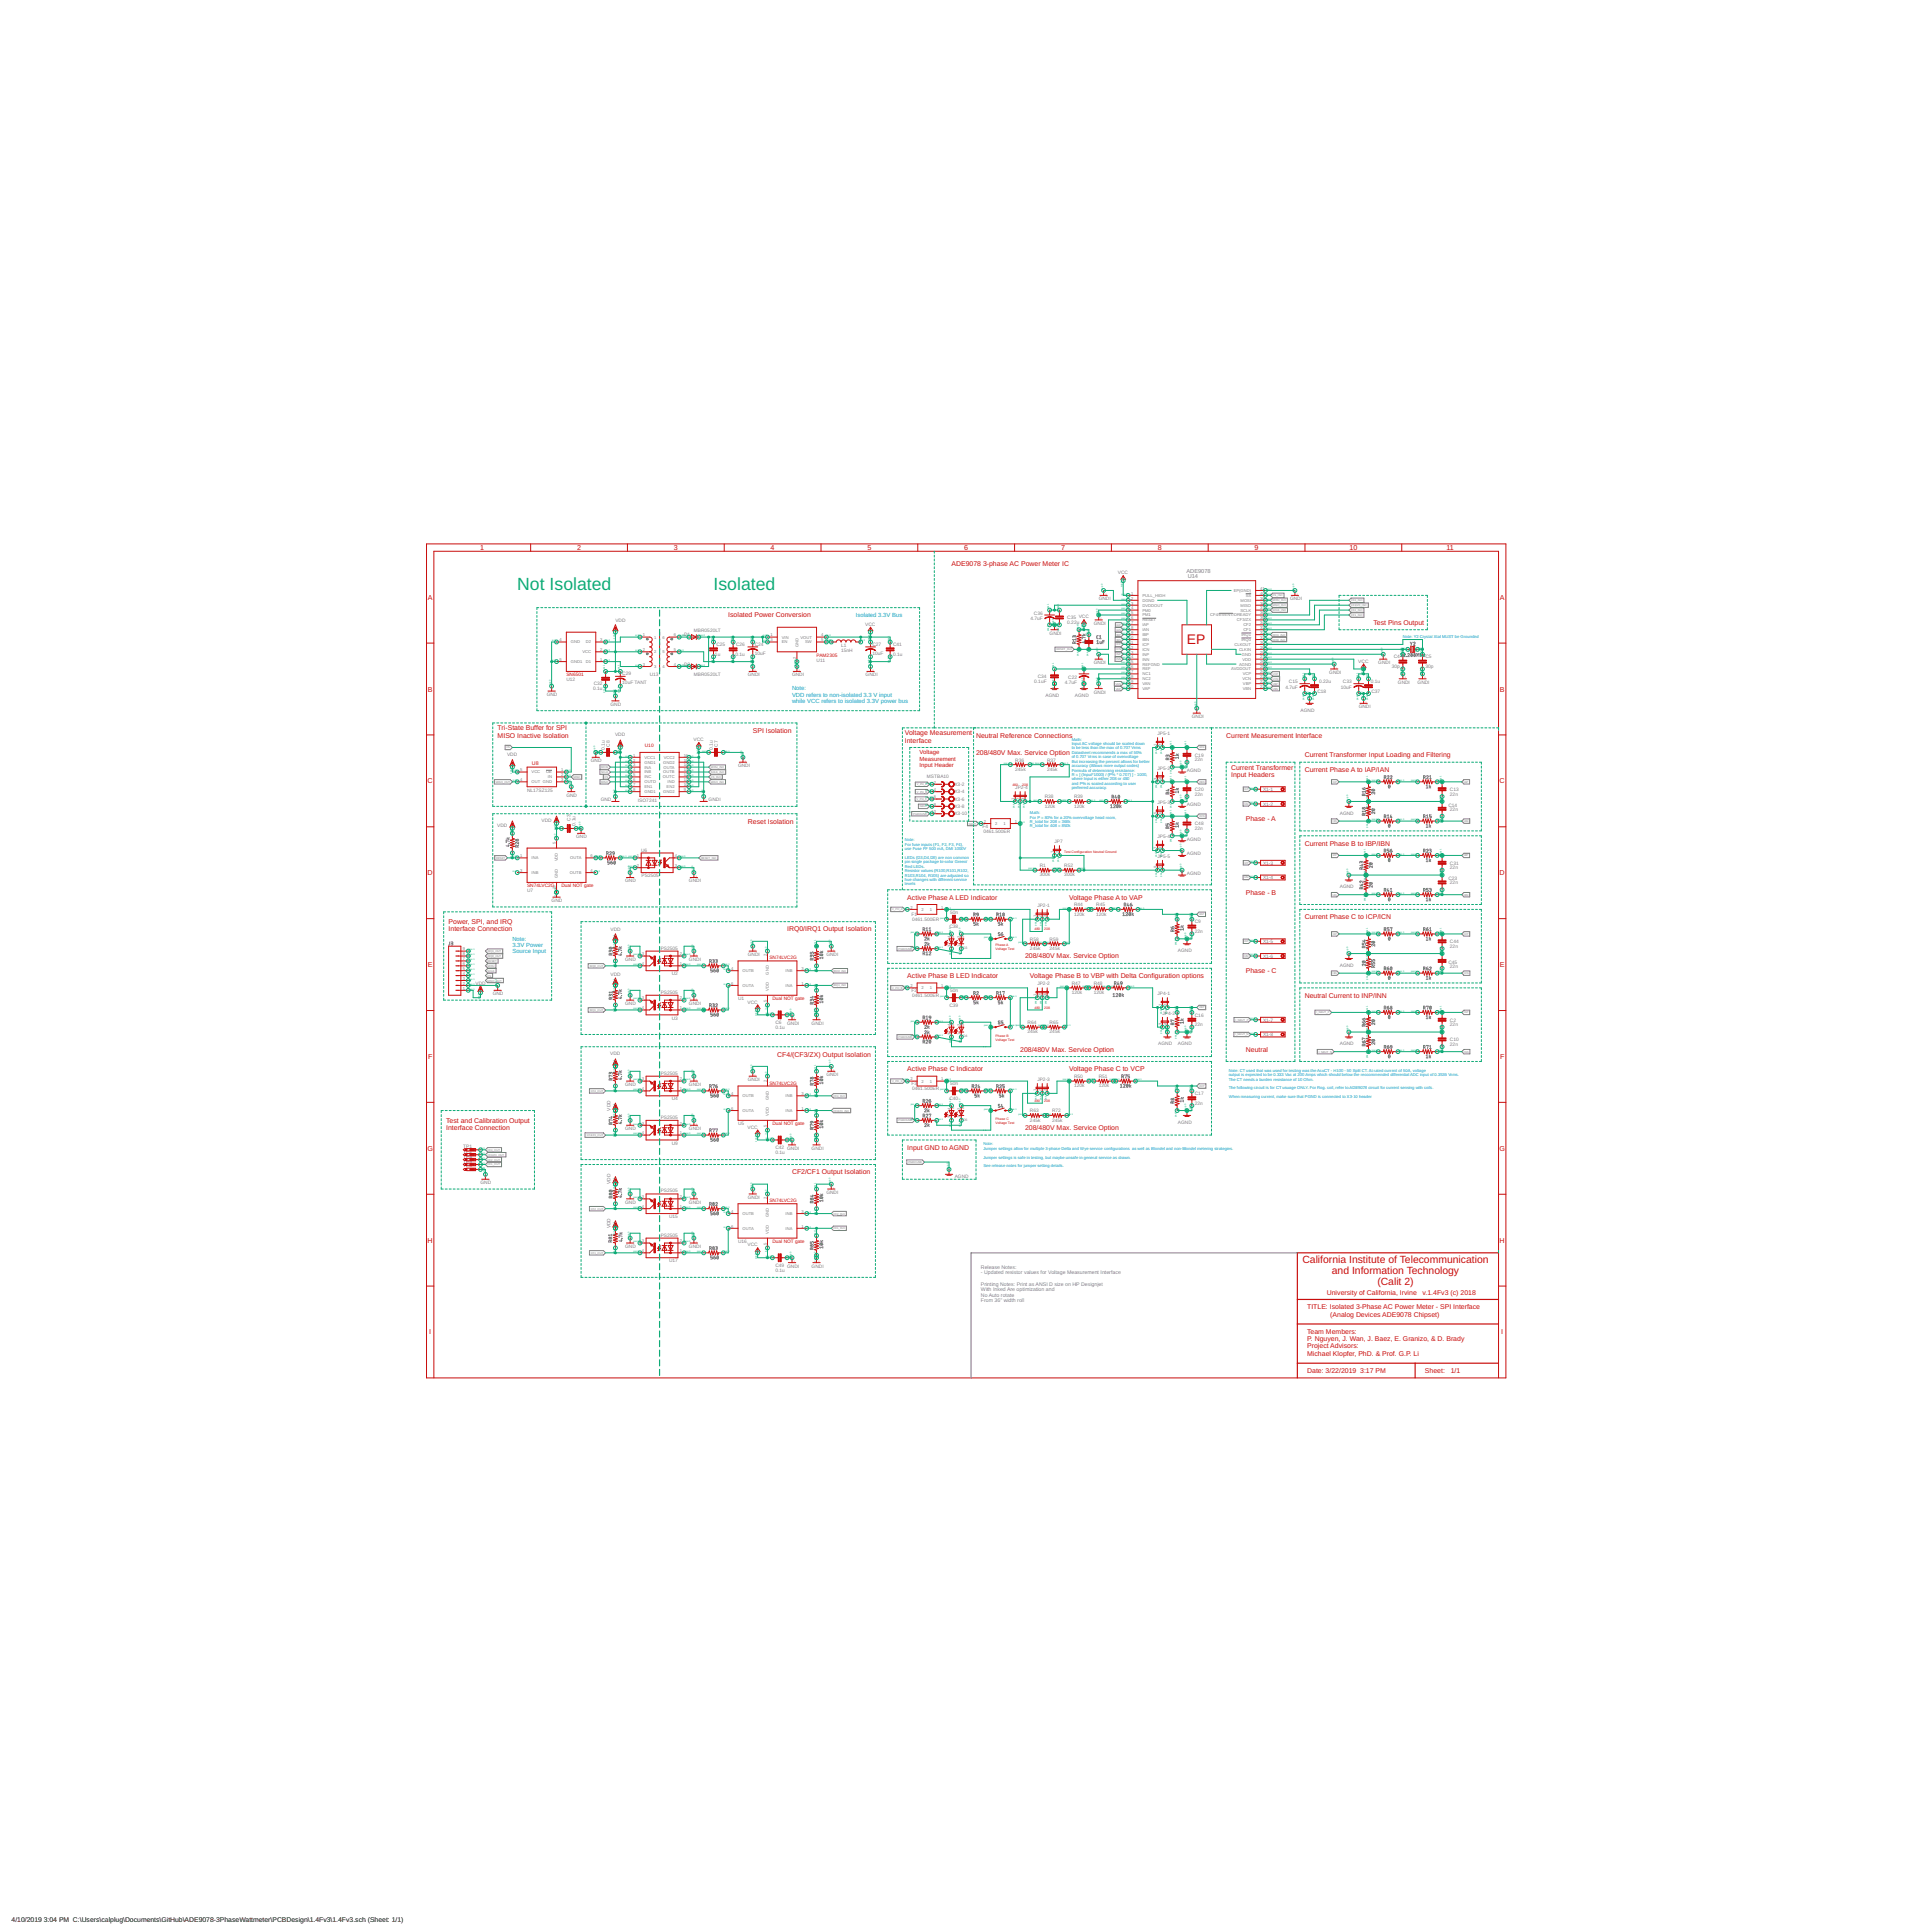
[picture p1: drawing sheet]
<svg xmlns="http://www.w3.org/2000/svg" width="1000mm" height="1000mm" viewBox="0 0 1000 1000" stroke-linecap="round" stroke-linejoin="round" font-family="sans-serif">
<defs><g id="words">
<g font-size="9.1" fill="#0dab76">
<text x="268" y="306">Not Isolated</text>
<text x="369" y="306">Isolated</text>
</g>
<text font-size="7.2" fill="#c90d0c" x="614" y="334">EP</text>
<g font-size="5.4" fill="#c90d0c">
<text x="674" y="654">California Institute of Telecommunication</text>
<text x="689" y="659">and Information Technology</text>
<text x="713" y="665">(Calit 2)</text>
</g>
<g font-size="3.7" fill="#c90d0c">
<text x="249" y="285">1</text>
<text x="299" y="285">2</text>
<text x="349" y="285">3</text>
<text x="399" y="285">4</text>
<text x="449" y="285">5</text>
<text x="499" y="285">6</text>
<text x="549" y="285">7</text>
<text x="599" y="285">8</text>
<text x="649" y="285">9</text>
<text x="699" y="285">10</text>
<text x="749" y="285">11</text>
<text x="221" y="310">A</text>
<text x="776" y="310">A</text>
<text x="221" y="358">B</text>
<text x="776" y="358">B</text>
<text x="221" y="406">C</text>
<text x="776" y="406">C</text>
<text x="221" y="453">D</text>
<text x="776" y="453">D</text>
<text x="221" y="501">E</text>
<text x="776" y="501">E</text>
<text x="222" y="548">F</text>
<text x="777" y="548">F</text>
<text x="221" y="596">G</text>
<text x="776" y="596">G</text>
<text x="221" y="643">H</text>
<text x="776" y="643">H</text>
<text x="222" y="691">I</text>
<text x="777" y="691">I</text>
</g>
<g font-size="3.6" fill="#c90d0c">
<text x="493" y="293">ADE9078</text>
<text x="509" y="293">3-phase AC Power Meter IC</text>
<text x="377" y="320">Isolated Power Conversion</text>
<text x="711" y="323">Test Pins Output</text>
<text x="258" y="378">Tri-State Buffer for SPI</text>
<text x="258" y="382">MISO Inactive Isolation</text>
<text x="390" y="379">SPI Isolation</text>
<text x="468" y="381">Voltage Measurement</text>
<text x="505" y="382">Neutral Reference Connections</text>
<text x="635" y="382">Current Measurement Interface</text>
<text x="468" y="384">Interface</text>
<text x="505" y="391">208/480V Max. Service Option</text>
<text x="675" y="392">Current Transformer Input Loading and Filtering</text>
<text x="637" y="398">Current Transformer</text>
<text x="675" y="400">Current Phase A to IAP/IAN</text>
<text x="637" y="402">Input Headers</text>
<text x="645" y="425">Phase - A</text>
<text x="387" y="426">Reset Isolation</text>
<text x="675" y="438">Current Phase B to IBP/IBN</text>
<text x="470" y="466">Active Phase A LED Indicator</text>
<text x="554" y="466">Voltage Phase A to VAP</text>
<text x="645" y="463">Phase - B</text>
<text x="232" y="478">Power, SPI, and IRQ</text>
<text x="675" y="476">Current Phase C to ICP/ICN</text>
<text x="232" y="482">Interface Connection</text>
<text x="407" y="482">IRQ0/IRQ1 Output Isolation</text>
<text x="531" y="496">208/480V Max. Service Option</text>
<text x="645" y="504">Phase - C</text>
<text x="470" y="506">Active Phase B LED Indicator</text>
<text x="533" y="506">Voltage Phase B to VBP with Delta Configuration options</text>
<text x="675" y="516">Neutral Current to INP/INN</text>
<text x="528" y="544">208/480V Max. Service Option</text>
<text x="645" y="544">Neutral</text>
<text x="402" y="547">CF4/(CF3/ZX) Output Isolation</text>
<text x="470" y="555">Active Phase C Indicator</text>
<text x="554" y="555">Voltage Phase C to VCP</text>
<text x="231" y="581">Test and Calibration Output</text>
<text x="231" y="585">Interface Connection</text>
<text x="531" y="585">208/480V Max. Service Option</text>
<text x="470" y="595">Input GND to AGND</text>
<text x="410" y="608">CF2/CF1 Output Isolation</text>
<text x="687" y="670">University of California, Irvine</text>
<text x="736" y="670">v.1.4Fv3 (c) 2018</text>
<text x="677" y="678">TITLE: Isolated 3-Phase AC Power Meter - SPI Interface</text>
<text x="689" y="682">(Analog Devices ADE9078 Chipset)</text>
<text x="677" y="690">Team Members:</text>
<text x="677" y="694">P. Nguyen, J. Wan, J. Baez, E. Granizo, &amp; D. Brady</text>
<text x="677" y="698">Project Advisors:</text>
<text x="677" y="702">Michael Klopfer, PhD. &amp; Prof. G.P. Li</text>
<text x="677" y="711">Date: 3/22/2019</text>
<text x="704" y="711">3:17 PM</text>
<text x="738" y="711">Sheet:</text>
<text x="751" y="711">1/1</text>
</g>
<g font-size="3.5">
<text x="6" y="995">4/10/2019</text>
<text x="23" y="995">3:04 PM C:\Users\calplug\Documents\GitHub\ADE9078-3PhaseWattmeter\PCBDesign\1.4Fv3\1.4Fv3.sch (Sheet: 1/1)</text>
</g>
<g font-size="3.1" fill="#0696d7">
<text x="443" y="320">Isolated 3.3V Bus</text>
<text x="410" y="357">Note:</text>
<text x="410" y="361">VDD refers to non-isolated 3.3 V input</text>
<text x="410" y="364">while VCC refers to isolated 3.3V power bus</text>
<text x="265" y="487">Note:</text>
<text x="265" y="490">3.3V Power</text>
<text x="265" y="493">Source Input</text>
</g>
<g font-size="3.1" fill="#c90d0c">
<text x="476" y="391">Voltage</text>
<text x="476" y="394">Measurement</text>
<text x="476" y="397">Input Header</text>
</g>
<g font-size="2.9" fill="#808080">
<text x="614" y="297">ADE9078</text>
<text x="615" y="299">U14</text>
</g>
<text font-size="2.7" fill="#c90d0c" x="275" y="396">U8</text>
<g font-size="2.7" fill="#8252c2">
<text x="508" y="657">Release Notes:</text>
<text x="508" y="660">- Updated resistor values for Voltage Measurement Interface</text>
<text x="508" y="666">Printing Notes: Print as ANSI D size on HP Designjet</text>
<text x="508" y="668">With Inked Are optimization and</text>
<text x="508" y="671">No Auto rotate</text>
<text x="508" y="674">From 36&quot; width roll</text>
</g>
<g font-size="2.5" fill="#808080">
<text x="579" y="297">VCC</text>
<text x="569" y="311">GNDI</text>
<text x="668" y="311">GNDI</text>
<text x="319" y="322">VDD</text>
<text x="448" y="324">VCC</text>
<text x="533" y="321">4.7uF</text>
<text x="535" y="318">C36</text>
<text x="552" y="323">0.22u</text>
<text x="552" y="321">C35 VCC</text>
<text x="566" y="323">GNDI</text>
<text x="354" y="329">D1</text>
<text x="359" y="327">MBR0520LT</text>
<text x="543" y="329">GNDI</text>
<text x="371" y="335">C25</text>
<text x="381" y="335">C26</text>
<text x="391" y="334">C24</text>
<text x="435" y="335">L1</text>
<text x="452" y="334">C27</text>
<text x="462" y="335">C41</text>
<text x="370" y="340">1u</text>
<text x="381" y="340">0.1u</text>
<text x="391" y="339">10uF</text>
<text x="435" y="337">15nH</text>
<text x="452" y="339">10uF</text>
<text x="462" y="340">0.1u</text>
<text x="721" y="341">C4</text>
<text x="738" y="341">C5</text>
<text x="354" y="345">D2</text>
<text x="423" y="343">U11</text>
<text x="566" y="344">GNDI</text>
<text x="703" y="343">VCC</text>
<text x="714" y="344">GNDI</text>
<text x="720" y="346">30p</text>
<text x="738" y="346">30p</text>
<text x="293" y="353">U12</text>
<text x="322" y="349">C29</text>
<text x="336" y="350">U13</text>
<text x="359" y="350">MBR0520LT</text>
<text x="387" y="350">GNDI</text>
<text x="410" y="350">GNDI</text>
<text x="448" y="350">GNDI</text>
<text x="535" y="354">0.1uF</text>
<text x="537" y="351">C34</text>
<text x="553" y="351">C22</text>
<text x="667" y="354">C15</text>
<text x="683" y="354">0.22u</text>
<text x="688" y="349">GNDI</text>
<text x="695" y="354">C33</text>
<text x="710" y="354">0.1u</text>
<text x="724" y="354">GNDI</text>
<text x="734" y="354">GNDI</text>
<text x="307" y="357">0.1u</text>
<text x="307" y="355">C32</text>
<text x="322" y="354">10uF TANT</text>
<text x="551" y="354">4.7uF</text>
<text x="566" y="359">GNDI</text>
<text x="665" y="357">4.7uF</text>
<text x="682" y="359">C18</text>
<text x="694" y="357">10uF</text>
<text x="710" y="359">C37</text>
<text x="283" y="360">GND</text>
<text x="316" y="365">GND</text>
<text x="541" y="361">AGND</text>
<text x="556" y="361">AGND</text>
<text x="617" y="372">GNDI</text>
<text x="673" y="368">AGND</text>
<text x="703" y="367">GNDI</text>
<text x="318" y="381">VDD</text>
<text x="359" y="384">VCC</text>
<text x="599" y="381">JP5-1</text>
<text x="313" y="388" transform="rotate(-90 313 388)">0.1u</text>
<text x="316" y="387" transform="rotate(-90 316 387)">C8</text>
<text x="369" y="388" transform="rotate(-90 369 388)">0.1u</text>
<text x="372" y="387" transform="rotate(-90 372 387)">C7</text>
<text x="263" y="391">VDD</text>
<text x="306" y="395">GND</text>
<text x="526" y="394">R36</text>
<text x="542" y="394">R37</text>
<text x="619" y="394">22n</text>
<text x="619" y="392">C19</text>
<text x="382" y="397">GNDI</text>
<text x="526" y="399">245k</text>
<text x="542" y="399">245k</text>
<text x="599" y="398">JP5-2</text>
<text x="614" y="400">AGND</text>
<text x="480" y="403">MSTBA10</text>
<text x="494" y="407">X3-2</text>
<text x="273" y="410">NL17SZ125</text>
<text x="293" y="412">GND</text>
<text x="494" y="411">X3-4</text>
<text x="526" y="409">JP2-4</text>
<text x="541" y="413">R38</text>
<text x="556" y="413">R39</text>
<text x="619" y="412">22n</text>
<text x="619" y="409">C20</text>
<text x="654" y="409">X1-1</text>
<text x="751" y="412">22n</text>
<text x="751" y="409">C13</text>
<text x="311" y="415">GND</text>
<text x="330" y="415">ISO7241</text>
<text x="367" y="415">GNDI</text>
<text x="494" y="415">X3-6</text>
<text x="494" y="418">X3-8</text>
<text x="541" y="418">120k</text>
<text x="556" y="418">120k</text>
<text x="599" y="416">JP5-3</text>
<text x="614" y="417">AGND</text>
<text x="654" y="417">X1-2</text>
<text x="750" y="418">C14</text>
<text x="751" y="420">22n</text>
<text x="280" y="426">VDD</text>
<text x="295" y="425" transform="rotate(-90 295 425)">C3</text>
<text x="494" y="422">X3-10</text>
<text x="694" y="422">AGND</text>
<text x="257" y="428">VDD</text>
<text x="298" y="427" transform="rotate(-90 298 427)">0.1u</text>
<text x="509" y="428">F4</text>
<text x="509" y="431">0461.500ER</text>
<text x="619" y="430">22n</text>
<text x="619" y="427">C48</text>
<text x="298" y="434">GND</text>
<text x="546" y="436">JP7</text>
<text x="599" y="434">JP5-4</text>
<text x="614" y="435">AGND</text>
<text x="332" y="441">U6</text>
<text x="614" y="443">AGND</text>
<text x="538" y="449">R1</text>
<text x="551" y="449">R52</text>
<text x="599" y="444">JP5-5</text>
<text x="654" y="448">X1-3</text>
<text x="751" y="448">C31</text>
<text x="332" y="454">PS2505</text>
<text x="538" y="454">300k</text>
<text x="551" y="454">300k</text>
<text x="614" y="453">AGND</text>
<text x="654" y="455">X1-4</text>
<text x="750" y="456">C23</text>
<text x="751" y="450">22n</text>
<text x="273" y="462">U7</text>
<text x="324" y="457">GND</text>
<text x="357" y="457">GNDI</text>
<text x="694" y="460">AGND</text>
<text x="751" y="458">22n</text>
<text x="286" y="467">GND</text>
<text x="492" y="473">50n</text>
<text x="537" y="469">JP2-1</text>
<text x="556" y="474">120k</text>
<text x="556" y="469">R44</text>
<text x="567" y="474">120k</text>
<text x="567" y="469">R45</text>
<text x="472" y="474">F1</text>
<text x="472" y="477">0461.500ER</text>
<text x="619" y="478">C9</text>
<text x="316" y="482">VDD</text>
<text x="492" y="481">C38</text>
<text x="619" y="483">22n</text>
<text x="342" y="492">PS2505</text>
<text x="533" y="492">245k</text>
<text x="533" y="487">R58</text>
<text x="543" y="492">245k</text>
<text x="543" y="487">R59</text>
<text x="654" y="488">X1-5</text>
<text x="751" y="491">22n</text>
<text x="751" y="488">C44</text>
<text x="324" y="497">GND</text>
<text x="357" y="497">GNDI</text>
<text x="387" y="495">GNDI</text>
<text x="428" y="495">GNDI</text>
<text x="610" y="493">AGND</text>
<text x="654" y="496">X1-6</text>
<text x="694" y="500">AGND</text>
<text x="750" y="499">C45</text>
<text x="751" y="501">22n</text>
<text x="316" y="505">VDD</text>
<text x="348" y="505">U2</text>
<text x="555" y="510">R47</text>
<text x="566" y="510">R48</text>
<text x="246" y="510">VDD</text>
<text x="255" y="515">GND</text>
<text x="342" y="514">PS2505</text>
<text x="472" y="514">F2</text>
<text x="492" y="514">50n</text>
<text x="537" y="510">JP2-2</text>
<text x="555" y="515">120k</text>
<text x="566" y="515">120k</text>
<text x="599" y="515">JP4-1</text>
<text x="324" y="520">GND</text>
<text x="357" y="520">GNDI</text>
<text x="382" y="518">U1</text>
<text x="387" y="520">VCC</text>
<text x="472" y="516">0461.500ER</text>
<text x="492" y="521">C39</text>
<text x="348" y="528">U3</text>
<text x="602" y="525">JP4-2</text>
<text x="619" y="526">C16</text>
<text x="401" y="533">0.1u</text>
<text x="401" y="530">C6</text>
<text x="407" y="530">GNDI</text>
<text x="420" y="530">GNDI</text>
<text x="532" y="530">R64</text>
<text x="543" y="530">R65</text>
<text x="619" y="531">22n</text>
<text x="654" y="529">X1-7</text>
<text x="751" y="531">22n</text>
<text x="751" y="529">C2</text>
<text x="532" y="535">245k</text>
<text x="543" y="535">245k</text>
<text x="654" y="536">X1-8</text>
<text x="751" y="539">C10</text>
<text x="600" y="541">AGND</text>
<text x="610" y="541">AGND</text>
<text x="694" y="541">AGND</text>
<text x="751" y="541">22n</text>
<text x="316" y="546">VDD</text>
<text x="342" y="556">PS2505</text>
<text x="428" y="557">GNDI</text>
<text x="324" y="562">GND</text>
<text x="357" y="562">GNDI</text>
<text x="387" y="560">GNDI</text>
<text x="472" y="562">F3</text>
<text x="492" y="562">50n</text>
<text x="537" y="560">JP2-3</text>
<text x="556" y="563">120k</text>
<text x="556" y="558">R50</text>
<text x="569" y="563">120k</text>
<text x="569" y="558">R51</text>
<text x="348" y="570">U4</text>
<text x="472" y="564">0461.500ER</text>
<text x="492" y="569">C40</text>
<text x="619" y="567">C17</text>
<text x="316" y="575" transform="rotate(-90 316 575)">VDD</text>
<text x="533" y="576">R63</text>
<text x="545" y="576">R72</text>
<text x="619" y="572">22n</text>
<text x="342" y="579">PS2505</text>
<text x="533" y="581">245k</text>
<text x="545" y="581">245k</text>
<text x="610" y="582">AGND</text>
<text x="324" y="585">GND</text>
<text x="357" y="585">GNDI</text>
<text x="382" y="583">U5</text>
<text x="387" y="584">VCC</text>
<text x="348" y="593">U9</text>
<text x="240" y="594">TP1</text>
<text x="240" y="597">TP2</text>
<text x="240" y="599">TP3</text>
<text x="401" y="597">0.1u</text>
<text x="401" y="595">C42 GNDI</text>
<text x="420" y="595">GNDI</text>
<text x="240" y="602">TP4</text>
<text x="240" y="604">TP5</text>
<text x="494" y="610">AGND</text>
<text x="249" y="613">GND</text>
<text x="316" y="613" transform="rotate(-90 316 613)">VDD</text>
<text x="342" y="617">PS2505</text>
<text x="324" y="623">GND</text>
<text x="357" y="623">GNDI</text>
<text x="387" y="621">GNDI</text>
<text x="428" y="618">GNDI</text>
<text x="316" y="636" transform="rotate(-90 316 636)">VDD</text>
<text x="346" y="631">U15</text>
<text x="342" y="640">PS2505</text>
<text x="324" y="646">GND</text>
<text x="357" y="646">GNDI</text>
<text x="382" y="643">U16</text>
<text x="387" y="645">VCC</text>
<text x="346" y="653">U17</text>
<text x="401" y="658">0.1u</text>
<text x="401" y="656">C49 GNDI</text>
<text x="420" y="656">GNDI</text>
</g>
<g font-size="2.5" fill="#c90d0c">
<text x="423" y="340">PAM2305</text>
<text x="293" y="350">SN6501</text>
<text x="334" y="387">U10</text>
<text x="273" y="459">SN74LVC2G</text>
<text x="291" y="459">Dual NOT gate</text>
<text x="398" y="497">SN74LVC2G</text>
<text x="400" y="518">Dual NOT gate</text>
<text x="398" y="561">SN74LVC2G</text>
<text x="400" y="583">Dual NOT gate</text>
<text x="398" y="622">SN74LVC2G</text>
<text x="400" y="643">Dual NOT gate</text>
</g>
<g font-size="2.1" fill="#808080">
<text x="652" y="305">41</text>
<text x="586" y="308">1</text>
<text x="586" y="310">2</text>
<text x="591" y="309">PULL_HIGH</text>
<text x="591" y="312">DGND</text>
<text x="639" y="306">EP(GND)</text>
<text x="642" y="312">MOSI</text>
<text x="645" y="309">SS</text>
<text x="652" y="310">39</text>
<text x="652" y="308">40</text>
<text x="586" y="313">3</text>
<text x="586" y="315">4</text>
<text x="591" y="314">DVDDOUT</text>
<text x="591" y="317">PM0</text>
<text x="642" y="317">SCLK</text>
<text x="642" y="314">MISO</text>
<text x="652" y="315">37</text>
<text x="652" y="313">38</text>
<text x="586" y="318">5</text>
<text x="586" y="321">6</text>
<text x="586" y="323">7</text>
<text x="591" y="319">PM1</text>
<text x="591" y="322">RESET</text>
<text x="626" y="319">CF4/EVENT/DREADY</text>
<text x="640" y="322">CF3/ZX</text>
<text x="652" y="323">34</text>
<text x="652" y="321">35</text>
<text x="652" y="318">36</text>
<text x="333" y="329">1</text>
<text x="349" y="329">6</text>
<text x="399" y="329">1</text>
<text x="425" y="329">4</text>
<text x="586" y="326">8</text>
<text x="586" y="328">9</text>
<text x="591" y="324">IAP</text>
<text x="591" y="327">IAN</text>
<text x="591" y="329">IBP</text>
<text x="643" y="329">IRQ1</text>
<text x="644" y="327">CF1</text>
<text x="644" y="324">CF2</text>
<text x="652" y="328">32</text>
<text x="652" y="326">33</text>
<text x="290" y="332">4</text>
<text x="296" y="333">GND</text>
<text x="303" y="333">D2</text>
<text x="311" y="332">3</text>
<text x="339" y="331">1</text>
<text x="343" y="331">6</text>
<text x="399" y="332">3</text>
<text x="405" y="331">VIN</text>
<text x="405" y="333">EN</text>
<text x="413" y="335" transform="rotate(-90 413 335)">GND</text>
<text x="414" y="331">VOUT</text>
<text x="417" y="333">SW</text>
<text x="425" y="332">5</text>
<text x="584" y="331">10</text>
<text x="584" y="336">12</text>
<text x="585" y="333">11</text>
<text x="591" y="332">IBN</text>
<text x="591" y="334">ICP</text>
<text x="639" y="334">CLKOUT</text>
<text x="643" y="332">IRQ0</text>
<text x="652" y="336">29</text>
<text x="652" y="333">30</text>
<text x="652" y="331">31</text>
<text x="302" y="338">VCC</text>
<text x="311" y="337">2</text>
<text x="333" y="337">2</text>
<text x="339" y="338">2</text>
<text x="343" y="338">5</text>
<text x="349" y="337">5</text>
<text x="412" y="341" transform="rotate(-90 412 341)">2</text>
<text x="584" y="338">13</text>
<text x="584" y="341">14</text>
<text x="591" y="337">ICN</text>
<text x="591" y="339">INP</text>
<text x="591" y="342">INN</text>
<text x="641" y="337">CLKIN</text>
<text x="643" y="339">GND</text>
<text x="643" y="342">VDD</text>
<text x="652" y="341">27</text>
<text x="652" y="338">28</text>
<text x="290" y="342">5</text>
<text x="296" y="343">GND1</text>
<text x="303" y="343">D1</text>
<text x="311" y="342">1</text>
<text x="333" y="345">3</text>
<text x="339" y="346">3</text>
<text x="343" y="346">4</text>
<text x="349" y="345">4</text>
<text x="584" y="343">15</text>
<text x="584" y="346">16</text>
<text x="591" y="345">REFGND</text>
<text x="591" y="347">REF</text>
<text x="637" y="347">AVDDOUT</text>
<text x="641" y="345">AGND</text>
<text x="652" y="346">25</text>
<text x="652" y="343">26</text>
<text x="584" y="348">17</text>
<text x="584" y="351">18</text>
<text x="584" y="354">19</text>
<text x="591" y="350">NC1</text>
<text x="591" y="352">NC2</text>
<text x="643" y="352">VCN</text>
<text x="643" y="350">VCP</text>
<text x="652" y="354">22</text>
<text x="652" y="351">23</text>
<text x="652" y="348">24</text>
<text x="584" y="356">20</text>
<text x="591" y="355">VAN</text>
<text x="591" y="357">VAP</text>
<text x="643" y="357">VBN</text>
<text x="643" y="355">VBP</text>
<text x="652" y="356">21</text>
<text x="599" y="386" transform="rotate(-90 599 386)">1</text>
<text x="601" y="386" transform="rotate(-90 601 386)">2</text>
<text x="328" y="392">1</text>
<text x="328" y="394">2</text>
<text x="334" y="393">VCC1</text>
<text x="334" y="395">GND1</text>
<text x="343" y="395">GND2</text>
<text x="344" y="393">VCC2</text>
<text x="354" y="394">15</text>
<text x="354" y="392">16</text>
<text x="269" y="399">5</text>
<text x="275" y="400">VCC</text>
<text x="283" y="400">OE</text>
<text x="290" y="399">1</text>
<text x="290" y="402">2</text>
<text x="328" y="397">3</text>
<text x="328" y="399">4</text>
<text x="328" y="402">5</text>
<text x="334" y="398">INA</text>
<text x="334" y="400">INB</text>
<text x="343" y="400">OUTB</text>
<text x="343" y="398">OUTA</text>
<text x="354" y="402">12</text>
<text x="354" y="399">13</text>
<text x="354" y="397">14</text>
<text x="269" y="404">4</text>
<text x="275" y="405">OUT GND</text>
<text x="284" y="403">IN</text>
<text x="290" y="404">3</text>
<text x="328" y="404">6</text>
<text x="328" y="407">7</text>
<text x="334" y="403">INC</text>
<text x="334" y="405">OUTD</text>
<text x="343" y="403">OUTC</text>
<text x="346" y="405">IND</text>
<text x="354" y="407">10</text>
<text x="354" y="404">11</text>
<text x="483" y="406">2</text>
<text x="599" y="404" transform="rotate(-90 599 404)">3</text>
<text x="601" y="404" transform="rotate(-90 601 404)">4</text>
<text x="328" y="409">8</text>
<text x="334" y="408">EN1</text>
<text x="334" y="411">GND1</text>
<text x="343" y="411">GND2</text>
<text x="345" y="408">EN2</text>
<text x="354" y="409">9</text>
<text x="483" y="409">4</text>
<text x="483" y="413">6</text>
<text x="525" y="414" transform="rotate(-90 525 414)">1</text>
<text x="528" y="414" transform="rotate(-90 528 414)">2</text>
<text x="530" y="414" transform="rotate(-90 530 414)">3</text>
<text x="483" y="417">8</text>
<text x="482" y="421">10</text>
<text x="509" y="426">2</text>
<text x="525" y="426">1</text>
<text x="599" y="422" transform="rotate(-90 599 422)">5</text>
<text x="601" y="422" transform="rotate(-90 601 422)">6</text>
<text x="515" y="427">2</text>
<text x="520" y="427">1</text>
<text x="288" y="437" transform="rotate(-90 288 437)">5</text>
<text x="269" y="444">1</text>
<text x="306" y="444">6</text>
<text x="330" y="444">1</text>
<text x="349" y="444">4</text>
<text x="546" y="442" transform="rotate(-90 546 442)">1</text>
<text x="548" y="442" transform="rotate(-90 548 442)">2</text>
<text x="599" y="439" transform="rotate(-90 599 439)">7</text>
<text x="601" y="439" transform="rotate(-90 601 439)">8</text>
<text x="275" y="445">INA</text>
<text x="289" y="446" transform="rotate(-90 289 446)">VDD</text>
<text x="295" y="445">OUTA</text>
<text x="330" y="449">2</text>
<text x="349" y="449">3</text>
<text x="599" y="449" transform="rotate(-90 599 449)">9</text>
<text x="269" y="451">3</text>
<text x="275" y="452">INB</text>
<text x="289" y="454" transform="rotate(-90 289 454)">GND</text>
<text x="295" y="452">OUTB</text>
<text x="306" y="451">4</text>
<text x="601" y="451" transform="rotate(-90 601 451)">10</text>
<text x="288" y="460" transform="rotate(-90 288 460)">2</text>
<text x="471" y="470">2</text>
<text x="477" y="472">2</text>
<text x="481" y="472">1</text>
<text x="487" y="470">1</text>
<text x="537" y="475" transform="rotate(-90 537 475)">1</text>
<text x="539" y="475" transform="rotate(-90 539 475)">2</text>
<text x="542" y="475" transform="rotate(-90 542 475)">3</text>
<text x="492" y="486" transform="rotate(-90 492 486)">4</text>
<text x="497" y="486" transform="rotate(-90 497 486)">2</text>
<text x="240" y="492">9</text>
<text x="492" y="490" transform="rotate(-90 492 490)">3</text>
<text x="497" y="490" transform="rotate(-90 497 490)">1</text>
<text x="240" y="497">7</text>
<text x="240" y="495">8</text>
<text x="332" y="495">3</text>
<text x="352" y="495">2</text>
<text x="397" y="495" transform="rotate(-90 397 495)">2</text>
<text x="240" y="502">5</text>
<text x="240" y="500">6</text>
<text x="332" y="500">4</text>
<text x="352" y="500">1</text>
<text x="379" y="502">4</text>
<text x="384" y="503">OUTB</text>
<text x="407" y="503">INB</text>
<text x="415" y="502">3</text>
<text x="240" y="510">2</text>
<text x="240" y="507">3</text>
<text x="240" y="505">4</text>
<text x="379" y="510">6</text>
<text x="398" y="505" transform="rotate(-90 398 505)">GND</text>
<text x="415" y="510">1</text>
<text x="240" y="512">1</text>
<text x="384" y="511">OUTA</text>
<text x="398" y="513" transform="rotate(-90 398 513)">VDD</text>
<text x="407" y="511">INA</text>
<text x="471" y="511">2</text>
<text x="477" y="512">2</text>
<text x="481" y="512">1</text>
<text x="487" y="511">1</text>
<text x="537" y="515" transform="rotate(-90 537 515)">1</text>
<text x="539" y="515" transform="rotate(-90 539 515)">2</text>
<text x="542" y="515" transform="rotate(-90 542 515)">3</text>
<text x="332" y="517">3</text>
<text x="352" y="517">2</text>
<text x="397" y="519" transform="rotate(-90 397 519)">5</text>
<text x="601" y="521" transform="rotate(-90 601 521)">1</text>
<text x="604" y="521" transform="rotate(-90 604 521)">2</text>
<text x="332" y="522">4</text>
<text x="352" y="522">1</text>
<text x="492" y="531" transform="rotate(-90 492 531)">4</text>
<text x="497" y="531" transform="rotate(-90 497 531)">2</text>
<text x="601" y="531" transform="rotate(-90 601 531)">3</text>
<text x="604" y="531" transform="rotate(-90 604 531)">4</text>
<text x="492" y="536" transform="rotate(-90 492 536)">3</text>
<text x="497" y="536" transform="rotate(-90 497 536)">1</text>
<text x="332" y="559">3</text>
<text x="352" y="559">2</text>
<text x="397" y="560" transform="rotate(-90 397 560)">2</text>
<text x="471" y="559">2</text>
<text x="477" y="560">2</text>
<text x="481" y="560">1</text>
<text x="487" y="559">1</text>
<text x="332" y="564">4</text>
<text x="352" y="564">1</text>
<text x="379" y="567">4</text>
<text x="384" y="568">OUTB</text>
<text x="398" y="569" transform="rotate(-90 398 569)">GND</text>
<text x="407" y="568">INB</text>
<text x="415" y="567">3</text>
<text x="537" y="565" transform="rotate(-90 537 565)">1</text>
<text x="539" y="565" transform="rotate(-90 539 565)">2</text>
<text x="542" y="565" transform="rotate(-90 542 565)">3</text>
<text x="379" y="575">6</text>
<text x="384" y="576">OUTA</text>
<text x="407" y="576">INA</text>
<text x="415" y="575">1</text>
<text x="492" y="575" transform="rotate(-90 492 575)">4</text>
<text x="497" y="575" transform="rotate(-90 497 575)">2</text>
<text x="398" y="578" transform="rotate(-90 398 578)">VDD</text>
<text x="492" y="579" transform="rotate(-90 492 579)">3</text>
<text x="497" y="579" transform="rotate(-90 497 579)">1</text>
<text x="332" y="582">3</text>
<text x="332" y="587">4</text>
<text x="352" y="587">1</text>
<text x="352" y="582">2</text>
<text x="397" y="583" transform="rotate(-90 397 583)">5</text>
<text x="332" y="620">3</text>
<text x="352" y="620">2</text>
<text x="397" y="621" transform="rotate(-90 397 621)">2</text>
<text x="332" y="625">4</text>
<text x="352" y="625">1</text>
<text x="379" y="628">4</text>
<text x="384" y="629">OUTB</text>
<text x="407" y="629">INB</text>
<text x="415" y="628">3</text>
<text x="379" y="635">6</text>
<text x="398" y="630" transform="rotate(-90 398 630)">GND</text>
<text x="415" y="635">1</text>
<text x="384" y="637">OUTA</text>
<text x="398" y="639" transform="rotate(-90 398 639)">VDD</text>
<text x="407" y="637">INA</text>
<text x="332" y="643">3</text>
<text x="352" y="643">2</text>
<text x="397" y="644" transform="rotate(-90 397 644)">5</text>
<text x="332" y="648">4</text>
<text x="352" y="648">1</text>
</g>
<g font-size="2.1" fill="#0696d7">
<text x="726" y="330">Note: Y2 Crystal Xtal MUST be Grounded</text>
<text x="555" y="383">Math:</text>
<text x="555" y="386">Input AC voltage should be scaled down</text>
<text x="555" y="388">to be less than the max of 0.707 Vrms</text>
<text x="555" y="390">Datasheet recommends a max of 50%</text>
<text x="555" y="393">of 0.707 Vrms in case of overvoltage</text>
<text x="555" y="395">But increasing the percent allows for better</text>
<text x="555" y="397">accuracy (Allows more output codes)</text>
<text x="555" y="399">Formula of determining resistance:</text>
<text x="555" y="402">R = [ (Input*1000) / (P% * 0.707) ] - 1000,</text>
<text x="555" y="404">where Input is either 208 or 480</text>
<text x="555" y="406">and P% is scaled according to user</text>
<text x="555" y="409">perferred accuracy.</text>
<text x="533" y="421">Math:</text>
<text x="533" y="424">For P = 80% for a 20% overvoltage head room,</text>
<text x="533" y="426">R_total for 208 = 366k</text>
<text x="533" y="428">R_total for 408 = 850k</text>
<text x="468" y="435">Note:</text>
<text x="468" y="438">For fuse inputs (F1, F2, F3, F4),</text>
<text x="468" y="440">use Fuse FF 500 mA, DMI 1000V</text>
<text x="468" y="445">LEDs (D3,D4,D6) are non common</text>
<text x="468" y="447">pin single package bi-color Green/</text>
<text x="468" y="449">Red LEDs.</text>
<text x="468" y="451">Resistor values (R100,R101,R102,</text>
<text x="468" y="454">R103,R104, R105) are adjusted so</text>
<text x="468" y="456">hue changes with different service</text>
<text x="468" y="458">levels</text>
<text x="636" y="555">Note: CT used that was used for testing was the AcuCT - H100 - 50 Split CT. At rated current of 50A, voltage</text>
<text x="636" y="557">output is expected to be 0.333 Vac at 200 Amps which should below the reccommended differential ADC input of 0.3535 Vrms.</text>
<text x="636" y="559">The CT needs a burden resistance of 10 Ohm.</text>
<text x="636" y="564">The following circuit is for CT usuage ONLY. For Rog. coil, refer to ADE9078 circuit for current sensing with coils.</text>
<text x="636" y="569">When measuring current, make sure that PGND is connected to X3-10 header</text>
<text x="509" y="593">Note:</text>
<text x="509" y="595">Jumper settings allow for multiple 3-phase Delta and Wye service configurations as well as Blondel and non-Blondel metering strategies.</text>
<text x="509" y="600">Jumper settings is safe in testing, but maybe unsafe in general service as drawn.</text>
<text x="509" y="604">See release notes for jumper setting details.</text>
</g>
<g font-size="1.8" fill="#c90d0c">
<text x="524" y="407">480</text>
<text x="529" y="407">208</text>
<text x="551" y="442">Test Configuration Neutral Ground</text>
<text x="494" y="485" transform="rotate(-90 494 485)">+</text>
<text x="499" y="485" transform="rotate(-90 499 485)">+</text>
<text x="536" y="482">480</text>
<text x="541" y="482">208</text>
<text x="515" y="490">Phase A</text>
<text x="515" y="492">Voltage Test</text>
<text x="536" y="522">480</text>
<text x="541" y="522">208</text>
<text x="494" y="531" transform="rotate(-90 494 531)">+</text>
<text x="499" y="531" transform="rotate(-90 499 531)">+</text>
<text x="515" y="537">Phase B</text>
<text x="515" y="539">Voltage Test</text>
<text x="494" y="574" transform="rotate(-90 494 574)">+</text>
<text x="499" y="574" transform="rotate(-90 499 574)">+</text>
<text x="536" y="570">480</text>
<text x="541" y="570">208</text>
<text x="515" y="580">Phase C</text>
<text x="515" y="582">Voltage Test</text>
</g>
<g font-size="1.8" fill="#808080">
<text x="499" y="491">D3</text>
<text x="499" y="537">D4</text>
<text x="499" y="580">D6</text>
</g>
<g font-size="1.4" fill="#808080">
<text x="659" y="309">CS_ISO</text>
<text x="659" y="311">MOSI_ISO</text>
<text x="699" y="311">CF4_ISO</text>
<text x="659" y="314">MISO_ISO</text>
<text x="659" y="316">SCLK_ISO</text>
<text x="699" y="314">CF3/ZX_ISO</text>
<text x="699" y="316">CF2_ISO</text>
<text x="578" y="324">IAP</text>
<text x="699" y="319">CF1_ISO</text>
<text x="578" y="327">IAN</text>
<text x="578" y="329">IBP</text>
<text x="659" y="329">IRQ1_ISO</text>
<text x="578" y="332">IBN</text>
<text x="578" y="334">ICP</text>
<text x="659" y="332">IRQ0_ISO</text>
<text x="547" y="337">RESET_ISO</text>
<text x="578" y="337">ICN</text>
<text x="578" y="342">INN</text>
<text x="578" y="339">INP</text>
<text x="659" y="349">VCP</text>
<text x="659" y="352">VCN</text>
<text x="577" y="354">VAN</text>
<text x="578" y="357">VAP</text>
<text x="659" y="354">VBP</text>
<text x="659" y="357">VBN</text>
<text x="262" y="387">CS</text>
<text x="621" y="387">VAN</text>
<text x="311" y="400">SCLK</text>
<text x="311" y="398">MOSI</text>
<text x="368" y="398">MOSI_ISO</text>
<text x="368" y="400">SCLK_ISO</text>
<text x="257" y="405">MISO_OUT</text>
<text x="297" y="403">MISO</text>
<text x="311" y="405">MISO</text>
<text x="313" y="403">CS</text>
<text x="368" y="403">CS_ISO</text>
<text x="368" y="405">MISO_ISO</text>
<text x="475" y="407">V_PH_A</text>
<text x="621" y="405">VBN</text>
<text x="690" y="405">I1P</text>
<text x="758" y="405">IAP</text>
<text x="475" y="410">V_PH_B</text>
<text x="644" y="409">I1P</text>
<text x="474" y="414">V_PH_C</text>
<text x="476" y="418">NEUT</text>
<text x="644" y="417">I1N</text>
<text x="473" y="422">PGROUND</text>
<text x="621" y="423">VCN</text>
<text x="690" y="426">I1N</text>
<text x="758" y="426">IAN</text>
<text x="502" y="427">NEUT</text>
<text x="690" y="443">I2P</text>
<text x="758" y="443">IBP</text>
<text x="257" y="445">RESET</text>
<text x="363" y="445">RESET_ISO</text>
<text x="644" y="447">I2P</text>
<text x="644" y="455">I2N</text>
<text x="690" y="464">I2N</text>
<text x="758" y="464">IBN</text>
<text x="462" y="471">V_PH_A</text>
<text x="621" y="474">VAP</text>
<text x="690" y="484">I3P</text>
<text x="758" y="484">ICP</text>
<text x="465" y="492">PGROUND</text>
<text x="644" y="488">I3P</text>
<text x="252" y="498">RESET</text>
<text x="252" y="495">IRQ0_OUT</text>
<text x="252" y="493">IRQ1_OUT</text>
<text x="644" y="495">I3N</text>
<text x="252" y="500">MOSI</text>
<text x="252" y="503">SCLK</text>
<text x="305" y="500">IRQ0_OUT</text>
<text x="431" y="503">IRQ0_ISO</text>
<text x="252" y="506">CS</text>
<text x="252" y="508">MISO_OUT</text>
<text x="690" y="504">I3N</text>
<text x="758" y="504">ICN</text>
<text x="431" y="511">IRQ1_ISO</text>
<text x="462" y="512">V_PH_B</text>
<text x="305" y="523">IRQ1_OUT</text>
<text x="621" y="522">VBP</text>
<text x="681" y="525">I_NEUT_P</text>
<text x="758" y="525">INP</text>
<text x="640" y="528">I_NEUT_P</text>
<text x="465" y="537">PGROUND</text>
<text x="639" y="536">I_NEUT_N</text>
<text x="683" y="545">I_NEUT_N</text>
<text x="758" y="545">INN</text>
<text x="462" y="560">V_PH_C</text>
<text x="621" y="563">VCP</text>
<text x="306" y="565">CF4_OUT</text>
<text x="431" y="568">CF4_ISO</text>
<text x="431" y="575">CF3/ZX_ISO</text>
<text x="465" y="580">PGROUND</text>
<text x="304" y="588">CF3/ZX_OUT</text>
<text x="252" y="598">CF3/ZX_OUT</text>
<text x="252" y="596">CF4_OUT</text>
<text x="252" y="603">CF1_OUT</text>
<text x="252" y="601">CF2_OUT</text>
<text x="470" y="602">PGROUND</text>
<text x="306" y="626">CF2_OUT</text>
<text x="431" y="629">CF2_ISO</text>
<text x="431" y="636">CF1_ISO</text>
<text x="306" y="649">CF1_OUT</text>
</g>
<g font-size="1.2" fill="#0dab76">
<text x="571" y="305" transform="rotate(-90 571 305)">sup 0</text>
<text x="581" y="304" transform="rotate(-90 581 304)">sup 0</text>
<text x="655" y="305">pas 0</text>
<text x="670" y="305" transform="rotate(-90 670 305)">sup 0</text>
<text x="581" y="308">pas 0</text>
<text x="581" y="310">pas 0</text>
<text x="655" y="310">pas 0</text>
<text x="655" y="308">pas 0</text>
<text x="543" y="315" transform="rotate(-90 543 315)">pas 1</text>
<text x="548" y="315" transform="rotate(-90 548 315)">pas</text>
<text x="548" y="313" transform="rotate(-90 548 313)">1</text>
<text x="581" y="313">pas 0</text>
<text x="581" y="315">pas 0</text>
<text x="655" y="315">pas 0</text>
<text x="655" y="313">pas 0</text>
<text x="546" y="323" transform="rotate(-90 546 323)">sup 0</text>
<text x="568" y="318" transform="rotate(-90 568 318)">sup 0</text>
<text x="581" y="318">pas 0</text>
<text x="581" y="321">pas 0</text>
<text x="581" y="323">pas 0</text>
<text x="655" y="323">pas 0</text>
<text x="655" y="321">pas 0</text>
<text x="655" y="318">pas 0</text>
<text x="329" y="329">io 0</text>
<text x="352" y="329">io 0</text>
<text x="353" y="329">pas 0</text>
<text x="362" y="329">pas 0</text>
<text x="369" y="330" transform="rotate(-90 369 330)">1</text>
<text x="379" y="330" transform="rotate(-90 379 330)">1</text>
<text x="389" y="330" transform="rotate(-90 389 330)">1</text>
<text x="395" y="329">io 0</text>
<text x="428" y="329">io 0</text>
<text x="460" y="330" transform="rotate(-90 460 330)">1</text>
<text x="543" y="327" transform="rotate(-90 543 327)">pas 1</text>
<text x="548" y="327" transform="rotate(-90 548 327)">pas 1</text>
<text x="558" y="326" transform="rotate(-90 558 326)">pas 1</text>
<text x="561" y="327" transform="rotate(-90 561 327)">sup 0</text>
<text x="563" y="328" transform="rotate(-90 563 328)">pas</text>
<text x="563" y="326" transform="rotate(-90 563 326)">1</text>
<text x="581" y="326">pas 0</text>
<text x="581" y="328">pas 0</text>
<text x="655" y="328">pas 0</text>
<text x="655" y="326">pas 0</text>
<text x="286" y="332">io 0</text>
<text x="314" y="332">io 0</text>
<text x="318" y="331" transform="rotate(-90 318 331)">sup 0</text>
<text x="369" y="332" transform="rotate(-90 369 332)">pas</text>
<text x="379" y="332" transform="rotate(-90 379 332)">pas</text>
<text x="389" y="332" transform="rotate(-90 389 332)">pas</text>
<text x="395" y="332">io 0</text>
<text x="428" y="332">iio 0</text>
<text x="446" y="332">io 0</text>
<text x="450" y="332" transform="rotate(-90 450 332)">pas</text>
<text x="450" y="331" transform="rotate(-90 450 331)">su1p 0</text>
<text x="460" y="332" transform="rotate(-90 460 332)">pas</text>
<text x="581" y="331">pas 0</text>
<text x="581" y="333">pas 0</text>
<text x="581" y="336">pas 0</text>
<text x="655" y="336">pas 0</text>
<text x="655" y="333">pas 0</text>
<text x="655" y="331">pas 0</text>
<text x="725" y="336">pas 1</text>
<text x="734" y="336">pas</text>
<text x="736" y="336">1</text>
<text x="314" y="337">io 0</text>
<text x="329" y="337">io 0</text>
<text x="352" y="337">io 0</text>
<text x="558" y="339" transform="rotate(-90 558 339)">pas 1</text>
<text x="563" y="339" transform="rotate(-90 563 339)">pas 1</text>
<text x="568" y="338" transform="rotate(-90 568 338)">sup</text>
<text x="568" y="336" transform="rotate(-90 568 336)">0</text>
<text x="581" y="338">pas 0</text>
<text x="581" y="341">pas 0</text>
<text x="655" y="341">pas 0</text>
<text x="655" y="338">pas 0</text>
<text x="690" y="341" transform="rotate(-90 690 341)">0</text>
<text x="716" y="338" transform="rotate(-90 716 338)">sup</text>
<text x="716" y="336" transform="rotate(-90 716 336)">0</text>
<text x="726" y="338" transform="rotate(-90 726 338)">pas</text>
<text x="726" y="336" transform="rotate(-90 726 336)">1</text>
<text x="729" y="337">1</text>
<text x="733" y="337">2</text>
<text x="736" y="338" transform="rotate(-90 736 338)">pas</text>
<text x="736" y="336" transform="rotate(-90 736 336)">1</text>
<text x="286" y="342">io 0</text>
<text x="313" y="347" transform="rotate(-90 313 347)">pas 1</text>
<text x="314" y="342">io 0</text>
<text x="321" y="347" transform="rotate(-90 321 347)">pas 1</text>
<text x="329" y="345">io 0</text>
<text x="352" y="345">io 0</text>
<text x="353" y="345">pas 0</text>
<text x="362" y="345">pas 0</text>
<text x="369" y="343" transform="rotate(-90 369 343)">pas 1</text>
<text x="379" y="343" transform="rotate(-90 379 343)">pas 1</text>
<text x="389" y="345" transform="rotate(-90 389 345)">sup</text>
<text x="389" y="343" transform="rotate(-90 389 343)">pa0s 1</text>
<text x="412" y="345" transform="rotate(-90 412 345)">isou0p 0</text>
<text x="450" y="345" transform="rotate(-90 450 345)">sup 0</text>
<text x="450" y="343" transform="rotate(-90 450 343)">pas 1</text>
<text x="460" y="343" transform="rotate(-90 460 343)">pas 1</text>
<text x="546" y="346" transform="rotate(-90 546 346)">pas 1</text>
<text x="561" y="346" transform="rotate(-90 561 346)">pas 1</text>
<text x="581" y="343">pas 0</text>
<text x="581" y="346">pas 0</text>
<text x="655" y="346">pas 0</text>
<text x="655" y="343">pas 0</text>
<text x="690" y="343" transform="rotate(-90 690 343)">sup</text>
<text x="568" y="354" transform="rotate(-90 568 354)">sup 0</text>
<text x="581" y="348">pas 0</text>
<text x="581" y="351">pas 0</text>
<text x="581" y="354">pas 0</text>
<text x="655" y="354">pas 0</text>
<text x="655" y="351">pas 0</text>
<text x="655" y="348">pas 0</text>
<text x="675" y="351" transform="rotate(-90 675 351)">pas 1</text>
<text x="680" y="351" transform="rotate(-90 680 351)">pas</text>
<text x="680" y="349" transform="rotate(-90 680 349)">1</text>
<text x="703" y="351" transform="rotate(-90 703 351)">pas 1</text>
<text x="706" y="350" transform="rotate(-90 706 350)">sup 0</text>
<text x="708" y="351" transform="rotate(-90 708 351)">pas</text>
<text x="708" y="349" transform="rotate(-90 708 349)">1</text>
<text x="726" y="350" transform="rotate(-90 726 350)">passu1p 0</text>
<text x="736" y="350" transform="rotate(-90 736 350)">passu1p 0</text>
<text x="285" y="355" transform="rotate(-90 285 355)">sup 0</text>
<text x="313" y="359" transform="rotate(-90 313 359)">pas 1</text>
<text x="318" y="360" transform="rotate(-90 318 360)">sup</text>
<text x="318" y="358" transform="rotate(-90 318 358)">0</text>
<text x="321" y="359" transform="rotate(-90 321 359)">pas 1</text>
<text x="546" y="357" transform="rotate(-90 546 357)">pas 1 sup 0</text>
<text x="561" y="357" transform="rotate(-90 561 357)">pas 1 sup 0</text>
<text x="581" y="356">pas 0</text>
<text x="655" y="356">pas 0</text>
<text x="678" y="359" transform="rotate(-90 678 359)">0</text>
<text x="706" y="359" transform="rotate(-90 706 359)">0</text>
<text x="675" y="362" transform="rotate(-90 675 362)">pas 1</text>
<text x="678" y="361" transform="rotate(-90 678 361)">sup</text>
<text x="680" y="362" transform="rotate(-90 680 362)">pas 1</text>
<text x="703" y="362" transform="rotate(-90 703 362)">pas 1</text>
<text x="706" y="361" transform="rotate(-90 706 361)">sup</text>
<text x="708" y="362" transform="rotate(-90 708 362)">pas 1</text>
<text x="619" y="366" transform="rotate(-90 619 366)">sup 0</text>
<text x="308" y="389">pas 1</text>
<text x="308" y="389" transform="rotate(-90 308 389)">sup 0</text>
<text x="319" y="389">pas</text>
<text x="321" y="389">1</text>
<text x="363" y="389">pas 1</text>
<text x="375" y="389">pas 1</text>
<text x="384" y="389" transform="rotate(-90 384 389)">0</text>
<text x="606" y="387" transform="rotate(-90 606 387)">pas 1</text>
<text x="614" y="387" transform="rotate(-90 614 387)">pas 1</text>
<text x="321" y="390" transform="rotate(-90 321 390)">sup 0</text>
<text x="324" y="392">io 0</text>
<text x="324" y="394">io 0</text>
<text x="357" y="394">io 0</text>
<text x="357" y="392">io 0</text>
<text x="361" y="390" transform="rotate(-90 361 390)">sup 0</text>
<text x="384" y="392" transform="rotate(-90 384 392)">sup</text>
<text x="520" y="395">pas 1</text>
<text x="534" y="395">pas 1pas 1</text>
<text x="550" y="395">pas 1</text>
<text x="599" y="390" transform="rotate(-90 599 390)">pas 0</text>
<text x="601" y="390" transform="rotate(-90 601 390)">pas 0</text>
<text x="265" y="400" transform="rotate(-90 265 400)">sup 0</text>
<text x="265" y="399">io 0</text>
<text x="294" y="399">io 0</text>
<text x="294" y="402">io 0</text>
<text x="324" y="397">io 0</text>
<text x="324" y="399">io 0</text>
<text x="324" y="402">io 0</text>
<text x="357" y="402">io 0</text>
<text x="357" y="399">io 0</text>
<text x="357" y="397">io 0</text>
<text x="606" y="400" transform="rotate(-90 606 400)">pas 1</text>
<text x="612" y="397" transform="rotate(-90 612 397)">sup 0</text>
<text x="614" y="398" transform="rotate(-90 614 398)">pas 1</text>
<text x="265" y="404">io 0</text>
<text x="294" y="404">io 0</text>
<text x="295" y="407" transform="rotate(-90 295 407)">sup</text>
<text x="295" y="405" transform="rotate(-90 295 405)">0</text>
<text x="324" y="404">io 0</text>
<text x="324" y="407">io 0</text>
<text x="357" y="407">io 0</text>
<text x="357" y="404">io 0</text>
<text x="479" y="406">pas 0</text>
<text x="606" y="404" transform="rotate(-90 606 404)">pas 1</text>
<text x="614" y="404" transform="rotate(-90 614 404)">pas 1</text>
<text x="708" y="404" transform="rotate(-90 708 404)">pas 1</text>
<text x="710" y="404">pas 1</text>
<text x="724" y="404">pas 1</text>
<text x="730" y="404">pas 1</text>
<text x="744" y="404">pas 1</text>
<text x="746" y="404" transform="rotate(-90 746 404)">pas 1</text>
<text x="318" y="412" transform="rotate(-90 318 412)">sup 0</text>
<text x="324" y="409">io 0</text>
<text x="357" y="409">io 0</text>
<text x="364" y="412" transform="rotate(-90 364 412)">sup</text>
<text x="364" y="410" transform="rotate(-90 364 410)">0</text>
<text x="479" y="409">pas 0</text>
<text x="479" y="413">pas 0</text>
<text x="599" y="408" transform="rotate(-90 599 408)">pas 0</text>
<text x="601" y="408" transform="rotate(-90 601 408)">pas 0</text>
<text x="647" y="408">pas 0</text>
<text x="479" y="417">pas 0</text>
<text x="525" y="418" transform="rotate(-90 525 418)">pas 0</text>
<text x="528" y="418" transform="rotate(-90 528 418)">pas 0</text>
<text x="530" y="418" transform="rotate(-90 530 418)">pas 0</text>
<text x="535" y="415">pas 1</text>
<text x="549" y="415">pas 1</text>
<text x="550" y="415">pas 1</text>
<text x="564" y="415">pas 1</text>
<text x="569" y="415">pas 1</text>
<text x="583" y="415">pas 1</text>
<text x="606" y="418" transform="rotate(-90 606 418)">pas 1</text>
<text x="612" y="415" transform="rotate(-90 612 415)">sup 0</text>
<text x="614" y="416" transform="rotate(-90 614 416)">pas 1</text>
<text x="647" y="416">pas 0</text>
<text x="698" y="415" transform="rotate(-90 698 415)">sup 0</text>
<text x="708" y="418" transform="rotate(-90 708 418)">pas 1</text>
<text x="708" y="415" transform="rotate(-90 708 415)">pas 1</text>
<text x="746" y="416" transform="rotate(-90 746 416)">papsa1s 1</text>
<text x="479" y="421">pas 0</text>
<text x="505" y="426">io 0</text>
<text x="528" y="426">io 0</text>
<text x="599" y="426" transform="rotate(-90 599 426)">pas 0</text>
<text x="601" y="426" transform="rotate(-90 601 426)">pas 0</text>
<text x="606" y="422" transform="rotate(-90 606 422)">pas 1</text>
<text x="614" y="422" transform="rotate(-90 614 422)">pas 1</text>
<text x="710" y="425">pas 1</text>
<text x="724" y="425">pas 1</text>
<text x="730" y="425">pas 1</text>
<text x="744" y="425">pas</text>
<text x="746" y="426" transform="rotate(-90 746 426)">pas 1</text>
<text x="747" y="425">1</text>
<text x="288" y="430" transform="rotate(-90 288 430)">sup 0</text>
<text x="288" y="428">as 1</text>
<text x="299" y="428">pas 1</text>
<text x="300" y="428" transform="rotate(-90 300 428)">up 0</text>
<text x="708" y="428" transform="rotate(-90 708 428)">pas 1</text>
<text x="265" y="432" transform="rotate(-90 265 432)">suppa0s 1</text>
<text x="288" y="434" transform="rotate(-90 288 434)">io 0</text>
<text x="606" y="436" transform="rotate(-90 606 436)">pas 1</text>
<text x="612" y="432" transform="rotate(-90 612 432)">sup 0</text>
<text x="614" y="433" transform="rotate(-90 614 433)">pas 1</text>
<text x="265" y="444">io 0</text>
<text x="308" y="444">paiso 10</text>
<text x="321" y="444">pas 1</text>
<text x="325" y="444">pas 0</text>
<text x="352" y="444">pas 0</text>
<text x="546" y="444" transform="rotate(-90 546 444)">0</text>
<text x="599" y="444" transform="rotate(-90 599 444)">pas 0</text>
<text x="601" y="444" transform="rotate(-90 601 444)">pas 0</text>
<text x="612" y="440" transform="rotate(-90 612 440)">sup 0</text>
<text x="707" y="442" transform="rotate(-90 707 442)">pas 1</text>
<text x="710" y="442">pas 1</text>
<text x="724" y="442">pas 1</text>
<text x="730" y="442">pas 1</text>
<text x="744" y="442">pas 1</text>
<text x="746" y="442" transform="rotate(-90 746 442)">pas 1</text>
<text x="265" y="445" transform="rotate(-90 265 445)">pas 1</text>
<text x="325" y="449">pas 0</text>
<text x="352" y="449">pas 0</text>
<text x="359" y="449" transform="rotate(-90 359 449)">0</text>
<text x="546" y="446" transform="rotate(-90 546 446)">pas</text>
<text x="548" y="446" transform="rotate(-90 548 446)">pas 0</text>
<text x="647" y="446">pas 0</text>
<text x="265" y="451">io 0</text>
<text x="309" y="451">io 0</text>
<text x="326" y="451" transform="rotate(-90 326 451)">sup 0</text>
<text x="359" y="451" transform="rotate(-90 359 451)">sup</text>
<text x="532" y="450">pas 1</text>
<text x="545" y="450">papsa1s 1</text>
<text x="559" y="450">pas</text>
<text x="561" y="450">1</text>
<text x="599" y="454" transform="rotate(-90 599 454)">pas 0</text>
<text x="601" y="454" transform="rotate(-90 601 454)">pas 0</text>
<text x="612" y="450" transform="rotate(-90 612 450)">sup 0</text>
<text x="647" y="454">pas 0</text>
<text x="698" y="453" transform="rotate(-90 698 453)">sup 0</text>
<text x="707" y="453" transform="rotate(-90 707 453)">pas 1</text>
<text x="746" y="454" transform="rotate(-90 746 454)">papsa1s 1</text>
<text x="707" y="456" transform="rotate(-90 707 456)">pas 1</text>
<text x="288" y="464" transform="rotate(-90 288 464)">io 0 sup 0</text>
<text x="707" y="466" transform="rotate(-90 707 466)">pas 1</text>
<text x="710" y="463">pas 1</text>
<text x="724" y="463">pas 1</text>
<text x="730" y="463">pas 1</text>
<text x="744" y="463">pas</text>
<text x="746" y="464" transform="rotate(-90 746 464)">pas 1</text>
<text x="747" y="463">1</text>
<text x="467" y="470">io 0</text>
<text x="490" y="470">io 0</text>
<text x="550" y="470">pas 1</text>
<text x="562" y="470">pas 1</text>
<text x="564" y="470">pas 1</text>
<text x="575" y="470">pas 1</text>
<text x="589" y="470">pas 1</text>
<text x="609" y="473" transform="rotate(-90 609 473)">1</text>
<text x="617" y="473" transform="rotate(-90 617 473)">1</text>
<text x="487" y="475">pas 1</text>
<text x="497" y="475">papsa1s 1</text>
<text x="510" y="475">papsa1s 1</text>
<text x="523" y="475">pas 1</text>
<text x="537" y="479" transform="rotate(-90 537 479)">pas 0</text>
<text x="539" y="479" transform="rotate(-90 539 479)">pas 0</text>
<text x="542" y="479" transform="rotate(-90 542 479)">pas 0</text>
<text x="609" y="475" transform="rotate(-90 609 475)">pas</text>
<text x="617" y="475" transform="rotate(-90 617 475)">pas</text>
<text x="471" y="483">pas 1</text>
<text x="485" y="483">pas 1</text>
<text x="492" y="483" transform="rotate(-90 492 483)">pas 0</text>
<text x="497" y="483" transform="rotate(-90 497 483)">pas 0</text>
<text x="510" y="486">pas 2</text>
<text x="523" y="486">pas 1</text>
<text x="614" y="486" transform="rotate(-90 614 486)">sup 0</text>
<text x="708" y="483" transform="rotate(-90 708 483)">pas 1</text>
<text x="710" y="483">pas 1</text>
<text x="724" y="483">pas 1</text>
<text x="730" y="483">pas 1</text>
<text x="744" y="483">pas 1</text>
<text x="746" y="483" transform="rotate(-90 746 483)">pas 1</text>
<text x="243" y="492">pas 1</text>
<text x="318" y="491" transform="rotate(-90 318 491)">sup 0 pas 1</text>
<text x="326" y="492" transform="rotate(-90 326 492)">sup 0</text>
<text x="359" y="492" transform="rotate(-90 359 492)">sup</text>
<text x="359" y="490" transform="rotate(-90 359 490)">0</text>
<text x="389" y="489" transform="rotate(-90 389 489)">sup 0</text>
<text x="397" y="492" transform="rotate(-90 397 492)">io 0</text>
<text x="422" y="489" transform="rotate(-90 422 489)">pas 1</text>
<text x="430" y="489" transform="rotate(-90 430 489)">sup</text>
<text x="430" y="487" transform="rotate(-90 430 487)">0</text>
<text x="471" y="491">pas</text>
<text x="474" y="491">1</text>
<text x="485" y="491">pas 1</text>
<text x="527" y="488">pas</text>
<text x="530" y="488">1</text>
<text x="537" y="488">pas 1 pas 1</text>
<text x="551" y="488">pas</text>
<text x="554" y="488">1</text>
<text x="609" y="489" transform="rotate(-90 609 489)">pas 1</text>
<text x="617" y="487" transform="rotate(-90 617 487)">pas 1</text>
<text x="647" y="487">pas 0</text>
<text x="243" y="497">pas 1</text>
<text x="243" y="495">pas 1</text>
<text x="328" y="495">pas 0</text>
<text x="354" y="495">pas 0</text>
<text x="492" y="494" transform="rotate(-90 492 494)">pas 0</text>
<text x="497" y="494" transform="rotate(-90 497 494)">pas 0</text>
<text x="647" y="495">pas 0</text>
<text x="698" y="493" transform="rotate(-90 698 493)">sup 0</text>
<text x="708" y="497" transform="rotate(-90 708 497)">pas 1</text>
<text x="708" y="493" transform="rotate(-90 708 493)">pas 1</text>
<text x="746" y="494" transform="rotate(-90 746 494)">papsa1s 1</text>
<text x="243" y="502">pas 1</text>
<text x="243" y="500">pas 1</text>
<text x="318" y="501" transform="rotate(-90 318 501)">pas 1</text>
<text x="328" y="500">pas 0</text>
<text x="354" y="500">pas 0</text>
<text x="361" y="500">pas 1</text>
<text x="375" y="502">io 0</text>
<text x="375" y="500">pas 1</text>
<text x="418" y="502">io 0</text>
<text x="422" y="503" transform="rotate(-90 422 503)">pas 1</text>
<text x="710" y="503">pas 1</text>
<text x="724" y="503">pas 1</text>
<text x="730" y="503">pas 1</text>
<text x="744" y="503">pas</text>
<text x="747" y="503">1</text>
<text x="243" y="510">pas 1</text>
<text x="243" y="507">pas 1</text>
<text x="243" y="505">pas 1</text>
<text x="257" y="510" transform="rotate(-90 257 510)">su</text>
<text x="257" y="508" transform="rotate(-90 257 508)">p 0</text>
<text x="375" y="510">io 0</text>
<text x="418" y="510">io 0</text>
<text x="708" y="507" transform="rotate(-90 708 507)">pas 1</text>
<text x="746" y="505" transform="rotate(-90 746 505)">pas 1</text>
<text x="243" y="512">pas 1</text>
<text x="318" y="513" transform="rotate(-90 318 513)">sup 0 pas 1</text>
<text x="326" y="515" transform="rotate(-90 326 515)">sup 0</text>
<text x="359" y="515" transform="rotate(-90 359 515)">sup</text>
<text x="359" y="513" transform="rotate(-90 359 513)">0</text>
<text x="422" y="512" transform="rotate(-90 422 512)">pas</text>
<text x="422" y="510" transform="rotate(-90 422 510)">1</text>
<text x="467" y="511">io 0</text>
<text x="490" y="511">io 0</text>
<text x="549" y="511">pas 1</text>
<text x="560" y="511">pas 1</text>
<text x="563" y="511">pas 1</text>
<text x="570" y="511">pas 1 pas 1</text>
<text x="584" y="511">pas 1</text>
<text x="248" y="517" transform="rotate(-90 248 517)">sup 0</text>
<text x="328" y="517">pas 0</text>
<text x="354" y="517">pas 0</text>
<text x="487" y="516">pas 1</text>
<text x="497" y="516">papsa1s 1</text>
<text x="510" y="516">papsa1s 1</text>
<text x="523" y="516">pas 1</text>
<text x="537" y="520" transform="rotate(-90 537 520)">pas 0</text>
<text x="539" y="520" transform="rotate(-90 539 520)">pas 0</text>
<text x="542" y="520" transform="rotate(-90 542 520)">pas 0</text>
<text x="609" y="521" transform="rotate(-90 609 521)">1</text>
<text x="617" y="521" transform="rotate(-90 617 521)">1</text>
<text x="318" y="524" transform="rotate(-90 318 524)">pas 1</text>
<text x="328" y="522">pas 0</text>
<text x="354" y="522">pas 0</text>
<text x="361" y="522">pas 1</text>
<text x="375" y="522">pas</text>
<text x="377" y="522">1</text>
<text x="392" y="526" transform="rotate(-90 392 526)">sup 0</text>
<text x="397" y="525">pas 1</text>
<text x="397" y="523" transform="rotate(-90 397 523)">io 0</text>
<text x="408" y="525">pas 1</text>
<text x="410" y="525" transform="rotate(-90 410 525)">sup 0</text>
<text x="422" y="526" transform="rotate(-90 422 526)">passu1p 0</text>
<text x="601" y="525" transform="rotate(-90 601 525)">pas 0</text>
<text x="604" y="525" transform="rotate(-90 604 525)">pas 0</text>
<text x="609" y="524" transform="rotate(-90 609 524)">pas</text>
<text x="617" y="524" transform="rotate(-90 617 524)">pas</text>
<text x="647" y="528">pas 0</text>
<text x="708" y="524" transform="rotate(-90 708 524)">pas 1</text>
<text x="710" y="524">pas 1</text>
<text x="724" y="524">pas 1</text>
<text x="730" y="524">pas 1</text>
<text x="744" y="524">pas 1</text>
<text x="746" y="524" transform="rotate(-90 746 524)">pas 1</text>
<text x="471" y="529">pas 1</text>
<text x="485" y="529">pas 1</text>
<text x="492" y="529" transform="rotate(-90 492 529)">pas 0</text>
<text x="497" y="529" transform="rotate(-90 497 529)">pas 0</text>
<text x="510" y="531">pas 2</text>
<text x="523" y="531">pas 1pas</text>
<text x="528" y="531">1</text>
<text x="537" y="531">pas 1</text>
<text x="540" y="531">pas 1</text>
<text x="551" y="531">pas 1</text>
<text x="614" y="534" transform="rotate(-90 614 534)">sup 0</text>
<text x="698" y="534" transform="rotate(-90 698 534)">sup 0</text>
<text x="708" y="534" transform="rotate(-90 708 534)">pas 1</text>
<text x="471" y="536">pas</text>
<text x="474" y="536">1</text>
<text x="485" y="536">pas 1</text>
<text x="601" y="535" transform="rotate(-90 601 535)">pas 0</text>
<text x="604" y="535" transform="rotate(-90 604 535)">passu0p 0</text>
<text x="609" y="538" transform="rotate(-90 609 538)">pas 1</text>
<text x="617" y="535" transform="rotate(-90 617 535)">pas 1</text>
<text x="647" y="535">pas 0</text>
<text x="708" y="538" transform="rotate(-90 708 538)">pas 1</text>
<text x="746" y="535" transform="rotate(-90 746 535)">papsa1s 1</text>
<text x="492" y="540" transform="rotate(-90 492 540)">pas 0</text>
<text x="497" y="540" transform="rotate(-90 497 540)">pas 0</text>
<text x="710" y="544">pas 1</text>
<text x="724" y="544">pas 1</text>
<text x="730" y="544">pas 1</text>
<text x="744" y="544">pas</text>
<text x="746" y="545" transform="rotate(-90 746 545)">pas 1</text>
<text x="747" y="544">1</text>
<text x="430" y="552" transform="rotate(-90 430 552)">sup 0</text>
<text x="708" y="548" transform="rotate(-90 708 548)">pas 1</text>
<text x="318" y="555" transform="rotate(-90 318 555)">sup 0 pas 1</text>
<text x="326" y="557" transform="rotate(-90 326 557)">sup 0</text>
<text x="359" y="557" transform="rotate(-90 359 557)">sup</text>
<text x="359" y="554" transform="rotate(-90 359 554)">0</text>
<text x="389" y="554" transform="rotate(-90 389 554)">sup 0</text>
<text x="397" y="557" transform="rotate(-90 397 557)">io 0</text>
<text x="422" y="554" transform="rotate(-90 422 554)">pas 1</text>
<text x="328" y="559">pas 0</text>
<text x="354" y="559">pas 0</text>
<text x="467" y="559">io 0</text>
<text x="490" y="559">io 0</text>
<text x="550" y="559">pas 1</text>
<text x="563" y="559">papsa1s 1</text>
<text x="574" y="559">pas 1</text>
<text x="577" y="559">pas 1</text>
<text x="588" y="559">pas 1</text>
<text x="609" y="562" transform="rotate(-90 609 562)">1</text>
<text x="617" y="562" transform="rotate(-90 617 562)">1</text>
<text x="318" y="566" transform="rotate(-90 318 566)">pas 1</text>
<text x="328" y="564">pas 0</text>
<text x="354" y="564">pas 0</text>
<text x="361" y="564">pas 1</text>
<text x="375" y="567">io 0</text>
<text x="375" y="564">pas 1</text>
<text x="418" y="567">io 0</text>
<text x="422" y="568" transform="rotate(-90 422 568)">pas 1</text>
<text x="487" y="564">pas 1</text>
<text x="497" y="564">papsa1s 1</text>
<text x="510" y="564">papsa1s 1</text>
<text x="523" y="564">pas 1</text>
<text x="537" y="569" transform="rotate(-90 537 569)">pas 0</text>
<text x="539" y="569" transform="rotate(-90 539 569)">pas 0</text>
<text x="542" y="569" transform="rotate(-90 542 569)">pas 0</text>
<text x="609" y="564" transform="rotate(-90 609 564)">pas</text>
<text x="617" y="564" transform="rotate(-90 617 564)">pas</text>
<text x="375" y="575">io 0</text>
<text x="418" y="575">io 0</text>
<text x="422" y="575" transform="rotate(-90 422 575)">1</text>
<text x="471" y="572">pas 1</text>
<text x="485" y="572">pas 1</text>
<text x="492" y="572" transform="rotate(-90 492 572)">pas 0</text>
<text x="497" y="572" transform="rotate(-90 497 572)">pas 0</text>
<text x="510" y="575">pas 2</text>
<text x="523" y="575">pas 1</text>
<text x="614" y="575" transform="rotate(-90 614 575)">sup 0</text>
<text x="617" y="576" transform="rotate(-90 617 576)">pas 1</text>
<text x="318" y="578" transform="rotate(-90 318 578)">sup 0 pas 1</text>
<text x="326" y="580" transform="rotate(-90 326 580)">sup 0</text>
<text x="359" y="580" transform="rotate(-90 359 580)">sup</text>
<text x="359" y="577" transform="rotate(-90 359 577)">0</text>
<text x="422" y="577" transform="rotate(-90 422 577)">pas</text>
<text x="471" y="580">pas</text>
<text x="474" y="580">1</text>
<text x="485" y="580">pas 1</text>
<text x="527" y="577">pas</text>
<text x="530" y="577">1</text>
<text x="539" y="577">pas 1</text>
<text x="541" y="577">pas 1</text>
<text x="553" y="577">pas 1</text>
<text x="609" y="578" transform="rotate(-90 609 578)">pas 1</text>
<text x="328" y="582">pas 0</text>
<text x="328" y="587">pas 0</text>
<text x="354" y="587">pas 0</text>
<text x="354" y="582">pas 0</text>
<text x="361" y="587">pas 1</text>
<text x="375" y="587">pas</text>
<text x="377" y="587">1</text>
<text x="397" y="587" transform="rotate(-90 397 587)">io 0</text>
<text x="492" y="583" transform="rotate(-90 492 583)">pas 0</text>
<text x="497" y="583" transform="rotate(-90 497 583)">pas 0</text>
<text x="318" y="588" transform="rotate(-90 318 588)">pas 1</text>
<text x="392" y="591" transform="rotate(-90 392 591)">sup 0</text>
<text x="397" y="590">pas 1</text>
<text x="408" y="590">pas 1</text>
<text x="410" y="590" transform="rotate(-90 410 590)">sup 0</text>
<text x="422" y="591" transform="rotate(-90 422 591)">passu1p 0</text>
<text x="249" y="595">in 0</text>
<text x="249" y="597">in 0</text>
<text x="249" y="600">in 0</text>
<text x="249" y="602">in 0</text>
<text x="249" y="605">in 0</text>
<text x="251" y="605" transform="rotate(-90 251 605)">0</text>
<text x="491" y="605" transform="rotate(-90 491 605)">sup 0</text>
<text x="251" y="608" transform="rotate(-90 251 608)">sup</text>
<text x="318" y="616" transform="rotate(-90 318 616)">sup 0 pas 1</text>
<text x="326" y="618" transform="rotate(-90 326 618)">sup 0</text>
<text x="359" y="618" transform="rotate(-90 359 618)">sup</text>
<text x="359" y="615" transform="rotate(-90 359 615)">0</text>
<text x="389" y="615" transform="rotate(-90 389 615)">sup 0</text>
<text x="397" y="618" transform="rotate(-90 397 618)">io 0</text>
<text x="422" y="615" transform="rotate(-90 422 615)">pas 1</text>
<text x="430" y="613" transform="rotate(-90 430 613)">sup 0</text>
<text x="328" y="620">pas 0</text>
<text x="354" y="620">pas 0</text>
<text x="318" y="626" transform="rotate(-90 318 626)">pas 1</text>
<text x="328" y="625">pas 0</text>
<text x="354" y="625">pas 0</text>
<text x="361" y="625">pas 1</text>
<text x="375" y="628">io 0</text>
<text x="375" y="625">pas 1</text>
<text x="418" y="628">io 0</text>
<text x="422" y="629" transform="rotate(-90 422 629)">pas 1</text>
<text x="375" y="635">io 0</text>
<text x="418" y="635">io 0</text>
<text x="318" y="639" transform="rotate(-90 318 639)">sup 0 pas 1</text>
<text x="326" y="641" transform="rotate(-90 326 641)">sup 0</text>
<text x="359" y="641" transform="rotate(-90 359 641)">sup</text>
<text x="359" y="638" transform="rotate(-90 359 638)">0</text>
<text x="422" y="639" transform="rotate(-90 422 639)">pas 1</text>
<text x="328" y="643">pas 0</text>
<text x="354" y="643">pas 0</text>
<text x="318" y="649" transform="rotate(-90 318 649)">pas 1</text>
<text x="328" y="648">pas 0</text>
<text x="354" y="648">pas 0</text>
<text x="361" y="648">pas 1</text>
<text x="375" y="648">pas</text>
<text x="377" y="648">1</text>
<text x="392" y="652" transform="rotate(-90 392 652)">sup 0</text>
<text x="397" y="651">pas 1</text>
<text x="397" y="648" transform="rotate(-90 397 648)">io 0</text>
<text x="408" y="651">pas 1</text>
<text x="410" y="651" transform="rotate(-90 410 651)">sup 0</text>
<text x="422" y="653" transform="rotate(-90 422 653)">pas 1</text>
<text x="422" y="651" transform="rotate(-90 422 651)">sup 0</text>
</g>
<g font-size="1.1" fill="#c90d0c">
<text x="572" y="308">I</text>
<text x="671" y="308">I</text>
<text x="570" y="321">I</text>
<text x="547" y="326">I</text>
<text x="570" y="341">I</text>
<text x="717" y="341">I</text>
<text x="391" y="347">I</text>
<text x="414" y="347">I</text>
<text x="452" y="347">I</text>
<text x="692" y="346">I</text>
<text x="727" y="351">I</text>
<text x="738" y="351">I</text>
<text x="570" y="356">I</text>
<text x="707" y="364">I</text>
<text x="621" y="369">I</text>
<text x="386" y="394">I</text>
<text x="365" y="415">I</text>
<text x="360" y="454">I</text>
<text x="360" y="495">I</text>
<text x="391" y="492">I</text>
<text x="431" y="492">I</text>
<text x="360" y="517">I</text>
<text x="411" y="528">I</text>
<text x="424" y="528">I</text>
<text x="391" y="557">I</text>
<text x="431" y="554">I</text>
<text x="360" y="559">I</text>
<text x="360" y="582">I</text>
<text x="411" y="592">I</text>
<text x="424" y="592">I</text>
<text x="391" y="618">I</text>
<text x="431" y="615">I</text>
<text x="360" y="620">I</text>
<text x="360" y="643">I</text>
<text x="411" y="653">I</text>
<text x="424" y="653">I</text>
</g>
</g></defs>
<g fill="none" stroke="#808080" stroke-width=".52">
<path d="M631 317h7M645 307h3M658 308l1-1h6v2h-6zM658 311l1-1h7v2h-7zM658 313l1-1h7v2h-7zM658 316l1-1h7v2h-7zM698 311l1-1h7v2h-7zM698 316l1-1h7v2h-7zM698 318l1-1h7v3h-7zM699 312h9v2h-9l-1-1zM546 335h9l1 1-1 1h-9zM556 330l1-1v1"/>
<path d="M556 330v-1l-1 1M556 333v-1l-1 1h2M556 333h.1M557 332l-1 1M557 331h-2l1 1M557 331v1M560 329h2M561 328v1M561 332h1M561 332v1l-1-1M562 331h.1M562 330h-2v1"/>
<path d="M562 328l-1 1M568 332v1M568 333h1M569 329h-1v2h1M569 331h1M569 329h1v2M569 332l1 1v-1M571 332h1M572 332h-1v1M577 335h3l1 1-1 1h-3zM577 330h3l1 1-1 1h-3zM577 338h3l1 1-1 1h-3z"/>
<path d="M577 325h3l1 1-1 1h-3zM577 332h3l1 2-1 1h-3zM577 327h3l1 2-1 1h-3zM577 322h3l1 1-1 2h-3zM591 320h8M643 330h5M643 328h5M658 331l1-1h7v2h-7zM658 329l1-2h7v3h-7zM725 339v-1v2M725 340h1M727 339v-1v2"/>
<path d="M728 340h.1M729 339l1-1-1 2h1M730 332l1 1M731 333v1M731 332v1M732 333v1h1M733 340v-2l1 1 1-1v2M735 338v2M735 339h1M736 338v2M737 339h1l-1 1h1M577 353h3l1 1-1 1h-3z"/>
<path d="M577 355h3l1 1-1 2h-3zM577 340h3l1 1-1 1h-3zM658 351l1-1h3v3h-3zM658 354l1-1h3v2h-3zM658 356l1-1h3v3h-3zM658 349l1-1h3v2h-3zM261 386h3l1 1-1 1h-3zM283 399h3M311 399h4l1 1-1 1h-4zM311 396h4l1 1-1 1h-4zM367 397l1-1h8v2h-8zM367 400l1-1h8v2h-8z"/>
<path d="M604 391h1v1M604 391v1M605 393l-1-1v1h1M605 393h.1M605 392v1M608 391h2M609 390l1 1M610 392h-2l1 1M610 392v1M610 390l-1 1M620 387l1-1h3v2h-3zM256 404h8l1 1-1 1h-8z"/>
<path d="M296 402l1-1h4v2h-4zM311 404h4l1 1-1 1h-4zM312 401h3l1 1-1 1h-3zM367 402l1-1h6v2h-6zM367 405l1-1h8v2h-8zM474 412h6l1 2-1 1h-6zM474 409h6l1 1-1 1h-6zM474 405h6l1 1-1 1h-6zM475 416h5l1 1-1 2h-5zM575 417v-1v2M575 418h1M576 413v-1v1"/>
<path d="M576 413h1M576 417h1l-1 1h1M578 412l-1 1h1M578 413h.1M579 417h-1v1M579 417v1h-1M579 417l-1 1M580 412l-1 1M580 416v2M580 417v1M605 411l-1-1v1h1M605 409h.1"/>
<path d="M605 409h-1M605 410h.1M608 409h2M609 408l1 1M610 410h.1M610 410h-2h1M610 408h-1M621 404h3v2h-3l-1-1zM643 415h3l1 1-1 1h-3zM644 407h2l1 2-1 1h-2zM689 404h3l1 1-1 1h-3zM705 408l1 1"/>
<path d="M706 408h1v1h-1zM706 412v-1h-1v1h2M707 409v1M707 420h.1M707 411h-1M707 410h-2h1M707 420h-2h1M710 409h1M710 419l1 1M712 410v1l-2-1v1M717 402v1M718 402h1l-1 1h1"/>
<path d="M719 407v1M720 402h1l-1 1h1M737 402h.1M737 402h1h-1v1M737 402l1 1M738 407l1-1v2M738 408h1M738 402h1l-1 1h1M740 406v2M740 403h1M740 402v1M740 407l1 1"/>
<path d="M741 407h-1M758 404h3v2h-3l-1-1zM262 434h2M263 434h.1M263 438h1M263 437v1h-1M264 437h.1M264 436l-2-1v1M264 434h-1M268 438h-1h1M268 438h.1M268 436v1l-1-1v1"/>
<path d="M472 420h8l1 1-1 1h-8zM501 425h4l2 1-2 1h-4zM604 426v1l1-1v1M605 429l-1-1v1h1M605 428h.1M608 427h2M609 426l1 1M610 427v1M610 428h-2h1M610 426h-1M620 423l1-2h3v3h-3zM689 424h3l1 1-1 1h-3z"/>
<path d="M706 422v-1h-1v1h2M707 421h-1M712 420v1l-2-1v1M717 423v-1v1M717 423h.1M718 422h1v1M718 423h1M719 440h-1l1 1h-1M719 427v1M720 422v1h1M720 423h.1M720 440h.1"/>
<path d="M737 423h.1M737 423l1-1h-1v1M737 423h1M738 427h1v1M738 428h1M738 440h1l-1 1h1M738 423h1M738 422h1v1M740 427v1M740 440h1h-1M740 428h1M741 427l-1 1"/>
<path d="M741 423h-1M741 422h-1v1h1M741 423h.1M757 425l1-1h3v2h-3zM256 443h6l1 1-1 1h-6zM314 442h1v-1h-1v1M315 442h.1M315 446v1M316 441v1M316 446l1 1M316 446v1h1M317 446h-1"/>
<path d="M317 447h.1M317 441l1 1M317 441h1v1M317 441h.1M318 442h-1M319 446l-1 1M362 444l1-1h9v2h-9zM643 453h3l1 1-1 1h-3zM644 445h2l1 2-1 1h-2zM689 442h3l1 1-1 1h-3zM705 446l1 1M705 447l-1-1v1"/>
<path d="M705 460l-1-1v1h2M705 449h-1v1h2M705 449v1M705 460h.1M705 458h1M705 448h1M705 447v1h-1M705 458v1l-1-1M706 456v1l-2-1v1M706 459l-1 1M706 449h-1M709 457l1 1"/>
<path d="M709 447h1M710 458v1h-1M710 448v1l-1-1v1M717 440v1M719 460l-1 1h1M719 445v1M720 440v1zM737 440h.1M737 440h1h-1v1M737 440l1 1M738 445l1-1v2M738 446h1"/>
<path d="M739 460h-1v1h1l-1 1M740 444v2M740 460h1l-1 1M740 445l1 1M740 440l1 1h-1M741 445l-1 1M757 443l1-1h3v2h-3zM461 470h6l1 1-1 1h-6zM504 474l1-1h-1v1M505 474h.1M505 477h-1v1l1 1h-1M506 477v2"/>
<path d="M506 473v1v-1zM506 478v1M506 474h.1M516 474h.1M516 474l1-1h-1v1M516 474h1M517 473h1v1M517 474h1M518 477h-1v1l1 1h-1M518 477v2M519 478v1M519 478l-1 1"/>
<path d="M520 473l-1 1M581 473l1-1v2M581 474h1M582 468h1h-1v1M583 468v1M583 473h1l-1 1h1M584 468v1M585 468h1v1h-1zM585 473l-1 1M586 468h-1M586 472v2M586 473l1 1"/>
<path d="M587 473h-1M606 480l1 1M607 480h1l-1 1zM611 480h2M612 479v1M613 479l-1 1M620 473l1-1h3v2h-3zM689 462h3l1 1-1 1h-3zM717 461v-1v2M717 461v1M719 461v1M719 465v1"/>
<path d="M720 460v2M720 462h1M737 461h.1M737 461l1-1h-1v2M737 461l1 1M738 465h1v1M738 466h1M740 465v1M740 466h1M740 461h1l-1 1M741 465l-1 1M757 463l1-1h3v2h-3z"/>
<path d="M232 489h.1M233 488l-1 1M234 488h.1M234 488v1M251 495l1-1h8v2h-8zM251 500l1-1h5v2h-5zM251 492l1-1h8v3h-8zM251 497l1-1h6v3h-6zM304 499h8l1 1-1 1h-8zM316 490l1 1M316 492h1v1M316 493v-1l-1 1"/>
<path d="M316 494h-1h2M317 493l-1 1M320 491h2M321 490v1M321 494h1M321 494v1l-1-1M322 493h.1M322 492h-2M322 490h-1M367 498h1M368 498v-1h-1v1M368 498h.1"/>
<path d="M369 497h1h-1M369 497h.1M369 497l1 1h-1M370 497h1M371 497h.1M371 497v1h-1M419 493v1h1l1-1v1M420 495l1-1v1M420 495h-1M420 495h.1M420 496l-1 1h2M420 496v1"/>
<path d="M421 496h-1M424 493h2M425 494l1 1M425 492v1M426 495v1M426 496h-2h1M426 492l-1 1M464 490h8l1 1-1 1h-8zM478 481h1v-1h-1v2M478 494l1-1h-1v1M478 481l1 1M478 494h1"/>
<path d="M479 485v2h1M479 488v1h1M479 494h1M479 482h1M479 481l1-1v2M479 493h1v1M480 485v2M480 488v1M481 486v1M481 489h.1M481 493h1l-1 1h1M481 482h1"/>
<path d="M481 481v-1v2M481 486h-1M481 488l-1 1M518 483h-1l1 1h-1M518 483l1 1h-1zM519 483h-1M607 482l-1-1v1h2M607 482h.1M608 481l-1 1M613 481h-2v1M613 481v1M643 494h3l1 1-1 1h-3z"/>
<path d="M644 486h2l1 1-1 1h-2zM689 482h3l1 1-1 2h-3zM705 488v1h1v-1l1 1M706 498h.1M706 490h-1v1h2M706 490v1M706 487h1M706 487h-1M707 499v1l-2-1 1 1M707 490h-1M710 498v1h1v-1M710 497v1h1v-1"/>
<path d="M710 487l1 1M711 498h.1M711 497h.1M711 498l1 1M711 497l1 1M712 489v1l-2-1v1M712 500h-1M717 481v-1v2M717 481v1M719 481l-1 1M719 480h-1v1h1M719 481h.1"/>
<path d="M719 485v1M720 480h1l-1 2M737 481h.1M737 481h1l-1-1v2M737 481l1 1M738 485h1v2M738 487h1M738 481h1M738 481l1 1v-1M739 480l-1 1M739 481h.1M740 485v2"/>
<path d="M740 481v-1v2M740 482h1M740 486l1 1M741 486h-1M757 483l1-1h3v3h-3zM251 502l1-1h5v3h-5zM251 505l1-1h3v2h-3zM251 508l1-2h9v3h-9zM316 515h1v1M316 515h-1v1M316 515h.1M316 517v-1h-1v1h2"/>
<path d="M317 513v1M317 516l-1 1M317 514h-2h1M320 513h2M321 512v1M321 516h1M321 516v1h-1M322 515h.1M322 514h-2v1M322 512l-1 1M369 502h-1l1 1h-1M369 520h1h-1"/>
<path d="M369 502h1v1zM370 502h-1M370 520h1l-1 1h1M372 502l-1 1M420 518l1-1v1M420 518v-1l-1 1M420 520v-1l-1 1h2M420 516h1M421 516v1l-2-1M421 519h-1M424 516h2M425 517h1"/>
<path d="M425 515v1M426 519h-2h1M426 518v1M426 515l-1 1M430 502l1-1h8v3h-8zM431 509h8v2h-8l-1-1zM461 510h6l1 1-1 2h-6zM504 514h1v-1h-1v2M505 514v1M505 518h-1v1h1l-1 1M506 514v-1v2M506 518v2"/>
<path d="M506 519v1M506 519h.1M516 514h.1M516 514h1l-1-1v2M516 514l1 1M517 515h1M517 514l1-1v2M518 518h-1v1h1l-1 1M518 518v2M519 519v1M519 513h1l-1 2M519 519h-1"/>
<path d="M576 515l1-1v2M576 516h1M577 509h.1M577 509l1-1h-1v2M577 509l1 1M578 515h1l-1 1h1M579 508l-1 1h1M579 509v1M580 515l-1 1M580 508h1v1h-1zM581 509l-1 1M581 514v2"/>
<path d="M581 515l1 1M582 515h-1M689 503h3l1 1-1 1h-3zM711 500h-1v1h2M711 500v1M717 501v1M718 501h1v1h-1zM719 501h-1M719 506v1M721 501l-1 1M737 501h.1M737 501h1h-1v1"/>
<path d="M737 501l1 1M738 506l1-1v2M738 507h1M738 501h1v1zM739 501h-1M740 505v2M740 501h1l-1 1h1M740 506l1 1M741 506h-1M757 504l1-1h3v2h-3zM304 522h8l1 1-1 1h-8zM367 521h1"/>
<path d="M368 521v-1h-1v1M368 521h.1M369 526h-1M369 524h-1v1l1 1M369 526h.1M369 520h.1M369 520l1 1h-1M369 525l1 1M370 524l-1 1M370 526h.1M372 525l-1 1M464 536h8l1 1-1 1h-8z"/>
<path d="M478 527h1v-1h-1v2M478 539h1l-1-1v2M478 527l1 1M478 539l1 1M479 531v1h1M479 534v1h1M479 539h1l-1 1h1M479 526h1v2M479 528h1M480 531v1M480 534v1M481 532h.1"/>
<path d="M481 534v1M481 526l1 1M481 526h1v1M481 526h.1M481 531l-1 1M481 534l-1 1M482 539l-1 1M482 527l-1 1M518 529h-1l1 1h-1M519 528h-1v1l1 1h-1M607 530h-1h2M608 528h-2v1"/>
<path d="M608 530h-1M611 528h2M612 527v1M613 529v1M613 529h-2v1M613 527l-1 1M621 520h3v3h-3l-1-1zM639 534h7l1 2-1 1h-7zM639 527h7l1 1-1 1h-7zM681 523h7l1 1-1 1h-7zM705 539l1 1M705 529l1 1"/>
<path d="M705 527l1 1M706 539h1v1h-1zM706 529h1v1h-1zM706 527h1v1h-1zM706 531v-1h-1v1h2M707 538l-2-1v1M707 530l-1 1M710 538l1 1M710 528l1 1M712 540v1l-2-1v1M712 530h-2M717 522v-1v1"/>
<path d="M717 522h.1M718 522h1M719 521l-1 1M719 522h.1M719 526v1M737 522h.1M737 522l1-1h-1v1M737 522h1M738 526h1v1M738 527h1M738 521h1v1M740 526v1"/>
<path d="M740 527h1M741 526l-1 1M741 521h-1v1M741 521v1h-1M741 521l-1 1M757 524l1-1h3v2h-3zM316 556l1-1v1M316 556v-1l-1 1M316 559v-1l-1 1h2M316 559h.1M317 557h-2l1 1M317 558l-1 1"/>
<path d="M320 555h2M321 554v1M321 558h1M321 558v1l-1-1M322 557h.1M322 556h-2v1M322 554l-1 1M421 560l-2-1 1 1M424 558h2M425 559h1M425 557v1M426 557l-1 1"/>
<path d="M461 559h6l1 1-1 1h-6zM581 557h.1M581 557h1l-1-1v2M581 557l1 1M582 557l1-1v2M585 558h-1M585 556h-1v1l1 1M585 558h.1M682 543h8l1 1-1 2h-8zM706 541l-1-1v1h2M706 541h.1M707 540l-1 1"/>
<path d="M717 542v-1v2M717 542v1M718 542h1v1h-1zM719 541l-1 1M719 546v1M720 541l1 1h-1zM721 542l-1 1M737 542h.1M737 542l1-1h-1v2M737 542l1 1M738 546h1v2M738 548h1"/>
<path d="M738 541h1v2M740 546v2M740 542v-1v2M740 543h1M740 547l1 1M741 547h-1M757 544l1-1h3v3h-3zM305 564h7l1 1-1 1h-7zM316 578h1M317 578v1h-2M317 580h-2h1M320 578h2"/>
<path d="M321 577v1M322 579h-2v1M322 577l-1 1M367 562h1M368 562h-1v1M368 562v1M369 566h-1v1h1l-1 1M369 562h1l-1 1M369 562h.1M369 567h1M369 567l1 1v-1M370 566l-1 1"/>
<path d="M370 567h.1M370 562l1 1M371 562h-1M371 563h.1M372 567l-1 1M420 561l-1 1h2M420 561v1M421 561h-1M426 560v1M426 561h-2h1M430 567l1-1h7v2h-7zM430 575l1-1h9v2h-9z"/>
<path d="M464 579h8l1 1-1 1h-8zM478 570h1v-1h-1v2M478 578h1v-1h-1v1M478 570l1 1M478 578h1M479 574v2h1M479 569h1l-1 2h1M479 577h1l-1 1h1M480 574v2M481 575v1M481 570h1M481 570v1l1-1"/>
<path d="M481 577h1l-1 1M481 574l-1 1M482 569l-1 1M482 570h.1M503 562h1h-1v1M504 562v1M505 562h1l-1 1h1M506 566h-1v1h1l-1 1M506 566v2M507 567v1M507 562l-1 1h1M507 567h-1"/>
<path d="M507 562v1M516 562h.1M516 562h1h-1v1M516 562l1 1M517 562h1l-1 1h1M518 572h-1l1 1h-1M518 566h-1v1h1l-1 1M519 572l-1 1h1M519 573h.1M519 566v2M519 567l1 1M520 567h-1"/>
<path d="M520 562h-1l1 1h-1M580 562v-1v2M580 563h1M582 562v-1v2M584 562l-1 1M585 561v2M585 562v1M585 562h.1M607 571l-1-1v1h2M607 571h.1M608 570l-1 1M611 569h2"/>
<path d="M612 568v1M613 570h.1M613 570h-2M613 568h-1M620 562l1-1h3v2h-3zM251 598l1-1h10v2h-10zM251 595l1-1h8v2h-8zM303 586h9l1 2-1 1h-9zM316 582v-1h-1v1h2M317 581h-1M321 581h1M321 581v1l-1-1"/>
<path d="M322 580h.1M367 585h1M368 585l-1-1v2M368 585v1M369 589h-1v1h1l-1 1M369 585l1-1-1 2M369 590h1v1zM370 589l-1 1M370 585l1-1v2M372 590h-1M420 581h.1M420 584l-1 1h2"/>
<path d="M420 580v1M420 580l1 1M420 584v1M421 583l-2-1 1 1M421 584h-1M424 581h2M425 582h1M425 580v1M426 583v1M426 583h-2l1 1M426 580h-1M479 582v1h1"/>
<path d="M480 582v1M481 582v1M481 582l-1 1M251 600l1-1h8v2h-8zM251 603l1-1h8v2h-8zM316 616l1 1M316 620v-1l-1 1h2M316 620h.1M317 619l-1 1M320 616h2M321 615v1M321 619h1"/>
<path d="M321 619v1l-1-1M322 618h.1M322 617h-2v1M322 615l-1 1M420 619h1M421 619v1l-2-1M424 619h2M425 620h1M425 618v1M426 618l-1 1M469 600h8l2 2-2 1h-8zM305 625h7l1 1-1 1h-7z"/>
<path d="M317 639h-2v1M317 639v1M320 639h2M321 638l1 1M322 640h-2h1M322 638l-1 1M367 623h1M368 623l-1-1v2M368 623v1M369 627h-1v1h1l-1 1M369 628h1M369 628l1 1v-1"/>
<path d="M370 627l-1 1M370 628h.1M370 623h1l-1 1h1M372 628h-1v1M372 628v1h-1M372 628l-1 1M420 623v-1l-1 1h2M421 622h-1M426 621v1M426 622h-2h1M430 628l1-1h7v2h-7zM430 636l1-1h7v2h-7z"/>
<path d="M305 647h7l1 2-1 1h-7zM316 642h-1v1h2M316 642v1M317 642h-1M321 642h1M322 642v1l-2-1M322 641h.1M367 646h1M368 646l-1-1v2M368 646v1M369 650h-1v1h1l-1 1M369 651h1v1z"/>
<path d="M370 650l-1 1M370 645h1v1M371 646h.1M371 646v1h-1M372 650l-1 1M419 643v1h1l1-1v1M420 646l-1 1h2M420 646v1M421 646h-1M424 643h2M425 644h1M425 642v1"/>
<path d="M426 645v1M426 646h-2h1M426 642l-1 1"/>
<circle cx="731" cy="339" r=".4"/>
<circle cx="732" cy="339" r=".4"/>
<circle cx="579" cy="412" r=".7"/>
<circle cx="706" cy="418" r=".4"/>
<circle cx="711" cy="419" r=".7"/>
<circle cx="711" cy="409" r=".7"/>
<circle cx="719" cy="407" r=".7"/>
<circle cx="267" cy="435" r=".4"/>
<circle cx="268" cy="435" r=".4"/>
<circle cx="719" cy="427" r=".7"/>
<circle cx="318" cy="447" r=".7"/>
<circle cx="710" cy="447" r=".7"/>
<circle cx="710" cy="457" r=".7"/>
<circle cx="719" cy="445" r=".7"/>
<circle cx="519" cy="474" r=".7"/>
<circle cx="585" cy="473" r=".7"/>
<circle cx="719" cy="466" r=".7"/>
<circle cx="316" cy="491" r=".7"/>
<circle cx="425" cy="494" r=".7"/>
<circle cx="706" cy="498" r=".7"/>
<circle cx="711" cy="488" r=".7"/>
<circle cx="719" cy="486" r=".7"/>
<circle cx="371" cy="502" r=".7"/>
<circle cx="425" cy="517" r=".7"/>
<circle cx="580" cy="515" r=".7"/>
<circle cx="719" cy="506" r=".7"/>
<circle cx="720" cy="501" r=".7"/>
<circle cx="371" cy="525" r=".7"/>
<circle cx="481" cy="539" r=".7"/>
<circle cx="711" cy="539" r=".7"/>
<circle cx="711" cy="529" r=".7"/>
<circle cx="720" cy="522" r=".4"/>
<circle cx="720" cy="521" r=".4"/>
<circle cx="420" cy="558" r=".4"/>
<circle cx="421" cy="558" r=".5"/>
<circle cx="425" cy="559" r=".7"/>
<circle cx="719" cy="547" r=".7"/>
<circle cx="371" cy="567" r=".7"/>
<circle cx="584" cy="562" r=".7"/>
<circle cx="607" cy="569" r=".4"/>
<circle cx="607" cy="569" r=".5"/>
<circle cx="371" cy="590" r=".7"/>
<circle cx="425" cy="582" r=".7"/>
<circle cx="316" cy="618" r=".4"/>
<circle cx="316" cy="617" r=".7"/>
<circle cx="317" cy="618" r=".4"/>
<circle cx="425" cy="620" r=".7"/>
<circle cx="369" cy="623" r=".4"/>
<circle cx="369" cy="624" r=".5"/>
<circle cx="420" cy="621" r=".4"/>
<circle cx="421" cy="621" r=".4"/>
<circle cx="315" cy="641" r=".4"/>
<circle cx="316" cy="641" r=".4"/>
<circle cx="369" cy="646" r=".4"/>
<circle cx="369" cy="646" r=".5"/>
<circle cx="371" cy="651" r=".7"/>
<circle cx="420" cy="645" r=".4"/>
<circle cx="421" cy="645" r=".4"/>
<circle cx="425" cy="644" r=".7"/>
</g>
<g fill="#808080" stroke="#808080" stroke-width=".52">
<path d="M335 330v1z" fill-rule="evenodd"/>
<path d="M335 338v1v-1z" fill-rule="evenodd"/>
<path d="M347 330h1v1h-1h1h-1z" fill-rule="evenodd"/>
<path d="M347 338h1v1h-1v-1h1h-1z" fill-rule="evenodd"/>
</g>
<g fill="none" stroke="#c90d0c" stroke-width=".52">
<path d="M221 282h559v431h-559zM275 282v3M325 282v3M375 282v3M425 282v3M475 282v3M525 282v3M575 282v3M581 298l2 2M581 298l-1 2M581 298v3M625 282v3"/>
<path d="M676 282v3M726 282v3M541 318h5M543 316v2M543 319v4M548 316v3M569 318v3M569 308h4M571 306v2M584 308h5M584 311h5M584 313h5"/>
<path d="M584 316h5M584 318h5M589 301h61v61h-61zM650 308h5M650 311h5M650 313h5M650 316h5M650 318h5M650 306h5M668 308h4M670 306v2M221 333h4"/>
<path d="M288 332h5M293 327h15v21h-15zM308 332h5M308 337h5M319 325v2M319 323l1 4-1-2-2 2zM331 330h5h1l1 2h-2l1 1 1 1-2 1h1l1 1-2 1M331 337h5M336 337l2 2h-1l-1 1 2 1-1 1h-1l2 1-1 1v1h-6M341 327v4M341 333v4M341 338v4"/>
<path d="M347 337l-2 2 2 1-2 1v1h2l-2 1v1l1 1h6M347 337h5M352 330h-5h-2v2h2l-2 1v1l2 1h-2v1l2 1M357 330h5M358 329l2 1-2 1zM360 329v2M369 332v3M369 337v3M380 332v3M380 337v3M387 335h5M390 332v3"/>
<path d="M390 336v4M397 330h5M397 332h5M402 325h21v12h-21zM413 337v5M423 330h5M423 332h5M430 332h3l1-1 1 1 2-1 1 1 1-1 1 1 2-1 1 1h3M448 335h5M451 325v2M451 332v3M451 336v4"/>
<path d="M451 325l1 2M451 325l-2 2M461 332v3M461 337v3M544 326h4M546 323v3M548 320v3M559 326v3h1h-2l2 1-2 1h2l-2 1 2 1h-2l1 1v2M561 321l1 2M561 321l-1 2M561 321v2M564 329v3"/>
<path d="M564 333v3M567 321h4M569 339v2M584 339h5M584 323h5M584 321h5M584 326h5M584 329h5M584 331h5M584 334h5M584 336h5M612 323h15v16h-15z"/>
<path d="M650 339h5M650 323h5M650 321h5M650 326h5M650 329h5M650 331h5M650 334h5M650 336h5M716 339v2M726 339v3M729 336h1M730 334v4"/>
<path d="M731 335h1v3h-1zM732 336h2M732 334v4M736 339v3M776 333h4M284 358h3M286 355v3M288 342h5M308 342h5M313 348v3M313 352v3M319 350h5"/>
<path d="M321 348v2M321 351v4M341 344v4M357 345h5M358 344l2 1-2 1zM360 344v2M388 348h4M390 345v3M411 348h3M413 345v3M449 348h4M451 345v3"/>
<path d="M544 356h4M545 357h2M546 346v3M546 351v5M559 349h5M559 356h4M560 357h2M561 346v3M561 350v6M567 341h4M567 356h4M569 354v2"/>
<path d="M584 341h5M584 344h5M584 346h5M584 349h5M584 351h5M584 354h5M584 356h5M650 341h5M650 344h5M650 346h5M650 349h5M650 351h5"/>
<path d="M650 354h5M650 356h5M673 354h5M675 351v3M675 355v4M680 351v3M680 356v3M689 346h4M691 344v2M701 354h5M703 351v3M703 355v4"/>
<path d="M706 344v2M706 344l1 2M706 344l-1 2M708 351v3M708 356v3M714 341h4M724 351h4M726 343v3M726 349v2M734 351h4M736 343v3M736 349v2"/>
<path d="M317 363h3M319 360v3M618 369h3M620 367v2M676 364h4M677 365h2M678 362v2M704 364h4M706 362v2M221 380h4M265 393l2 3-2-1-1 1zM265 395v2"/>
<path d="M268 400h5M273 397h15v10h-15zM288 400h5M307 392h3M308 389v3M311 389h3M316 389h3M321 384v3M321 383l1 3-1-2-1 2zM326 392h5M326 395h5M326 397h5"/>
<path d="M326 400h5M331 389h21v23h-21zM352 392h5M352 395h5M352 397h5M352 400h5M362 384l1 2M362 384l-2 2M362 384v3M367 389h3M371 389h3M383 395h4"/>
<path d="M385 392v3M523 396h3v-1l1 2v-2l1 2v-2l1 2 1-2v2l1-1h2M540 396h2v-1l1 2 1-2v2l1-2 1 2v-2l1 2v-1h3M599 384h3h-3zM599 382v5M599 400v5M602 382v5M602 400v5M607 387v2l1 1h-2l2 1-2 1h2l-2 1 2 1h-2l1 1v2M610 400h4M612 397v3M614 387v3"/>
<path d="M614 392v3M776 380h4M268 405h5M288 405h5M288 402h5M294 410h4M296 407v3M317 415h3M319 412v3M326 407h5M326 405h5M326 402h5"/>
<path d="M326 410h5M352 407h5M352 405h5M352 402h5M352 410h5M362 415h4M364 412v3M482 410h3M482 417h3M482 406h3M482 414h3M489 410h2"/>
<path d="M489 417h2M489 406h2M489 414h2M525 412h6h-6zM526 410v5M528 410v5M531 410v5M538 415h3v-1l1 2v-2l1 2 1-2v2l1-2 1 2v-1h2M554 415h2v-1l1 2 1-2v2l1-2 1 2v-2l1 2v-1h3M573 415h2v-1l1 2 1-2v2l1-2 1 2v-2l1 2v-1h3M599 402h3h-3zM599 419h3v1h-3z"/>
<path d="M599 417v6M602 417v6M607 405v2l1 1h-2l2 1h-2l2 1-2 1h2l-2 1h1v3M610 417h4M611 418h2M611 400h2M612 415v2M614 405v3M614 409v3M650 409h3M650 416h3M653 415h12v2h-12z"/>
<path d="M653 407h12v3h-12zM696 417h4M697 418h2M698 415v2M708 405v2l1 1h-2l2 1h-2l2 1-2 1h2l-2 1h1v5l1 1h-2l2 1-2 1h2l-2 1h2l-2 1 1 1v2M714 405h2v-1l1 2 1-2v2l1-2 1 2v-2l1 2v-1h3M734 405h2l1-1v2l1-2 1 2v-2l1 2 1-2v2v-1h3M747 405v3M747 409v3M747 415v3M747 419v4M221 428h4"/>
<path d="M265 426v3M265 431v3h1l-2 1 2 1h-2l2 1h-2l2 1-2 1h1v3M265 425l2 3-2-2-1 2zM273 439h30v18h-30zM288 424v2M288 434v5M288 423l1 3-1-2-1 2zM291 429h3M295 429h3M299 431h4M301 429v2M482 421h3"/>
<path d="M489 421h2M508 426h5M513 424h10v5h-10zM523 426h5M545 440h4h-4zM546 438v5M548 438v5M599 437h3v1h-3zM599 435v5M602 435v5M607 423v2h1l-2 1 2 1h-2l2 1h-2l2 1-2 1h1v3M610 435h4"/>
<path d="M611 436h2M612 433v2M614 423v3M614 427v3M714 425h2v-1l1 2 1-2v2l1-2 1 2v-2l1 2v-1h3M734 425h2l1-1v2l1-2 1 2v-2l1 2 1-2v2v-1h3M776 428h4M268 444h5M268 452h5M288 457v7M303 444h5M303 452h5"/>
<path d="M311 444h2l1-1 1 2v-2l1 2v-2l1 2 1-2v2l1-1h2M324 454h4M326 452v2M329 444h10v5h-10M332 442h16v10h-16zM334 445h3M336 445l1 3h-3zM336 444v5M338 445h2l-1 3zM338 448h2M341 446l1-1v1zM341 447l1-1v1z"/>
<path d="M342 445l-1 2M342 446l-1 2M345 448h1v1zM352 444h-5l-3 3 3 2h5M357 454h4M359 452v2M536 450h2l1-1v2l1-2v2l1-2 1 2v-2l1 2v-1h3M548 450h3v-1l1 2 1-2v2l1-2v2l1-2 1 2v-1h3M599 447h3v1h-3zM599 445v5M602 445v5M610 453h4"/>
<path d="M610 443h4M611 453h2M611 443h2M612 440v3M612 450v3M650 454h3M650 447h3M653 445h12v3h-12zM653 453h12v3h-12zM696 456h4M697 456h2M698 453v3"/>
<path d="M707 443v2l1 1h-2l2 1-2 1h2l-2 1h2l-2 1h1v6h1h-2l2 1-2 1h2l-2 1 2 1h-2l1 1v2M714 443h2v-1l1 2 1-2v2l1-2 1 2v-2l1 2v-1h3M734 443h2l1-1v2l1-2 1 2v-2l1 2 1-2v2v-1h3M747 443v3M747 447v3M747 453v3M747 458v3M221 476h4M286 464h4M470 471h5M475 468h10v5h-10zM485 471h5"/>
<path d="M490 476h3M495 476h3M500 476h3v-1l1 2v-2l1 2 1-2v2l1-2 1 2v-1h2M513 476h2l1-1v2l1-2 1 2v-2l1 2 1-2v2v-1h3M536 473h7h-7zM537 471v5M540 471v5M542 471v5M554 471h2v-1l1 2 1-2v2l1-2 1 2v-2l1 2v-1h3M565 471h2l1-1v2l1-2 1 2v-2l1 2 1-2v2l1-1h2M579 471h2l1-1v2l1-2 1 2v-2l1 2 1-2v2l1-1h2M609 476v2l1 1h-2l2 1-2 1h2l-2 1h2l-2 1h1v3"/>
<path d="M617 476v3M714 463h2v-1l1 2 1-2v2l1-2 1 2v-2l1 2v-1h3M734 463h2l1-1v2l1-2 1 2v-2l1 2 1-2v2v-1h3M776 476h4M232 490h7v25h-7zM237 500h5M237 497h5M237 495h5M237 492h5M319 485v5h1l-2 1h2l-2 1 2 1h-2l2 1-2 1h1v2M319 483l1 4-1-2-2 2zM324 495h4"/>
<path d="M326 492v3M331 495h5l3 2-3 3h-5M334 492h17v10h-17zM337 495l1 1h-1zM341 497v1zM341 498h1l-1 1zM342 496l-1 2M342 497l-1 2M343 496h2M344 496l1 3h-2zM346 496h2l-1 3zM346 499h2"/>
<path d="M347 495v5M354 495h-10v5h10M357 495h4M359 492v3M364 500h3v-1l1 2v-2l1 2 1-2v2l1-2 1 2v-1h2M382 497h31v18h-31zM388 492h4M390 490v2M397 492v5M423 490v2l1 1h-2l2 1-2 1h2l-2 1h2l-2 1h1v3M428 492h4M430 490v2"/>
<path d="M475 483h2l1-1v2l1-2 1 2v-2l1 2v-2l1 2v-1h3M475 491h2l1-1v2l1-2v2l1-2 1 2v-2l1 2v-1h3M489 488h.1M489 489h.1M489 488h1M489 487h1M489 489h1M490 489h.1M490 488h.1M490 488l-1 1M490 488v1h-1M490 488h-1"/>
<path d="M490 488v-1l-1 1M490 489h-1M491 487l-2 1M491 488l-2 1M491 489h3M491 486h3l-1 3zM493 483v8M494 488h.1M494 488h1M494 489h1M495 487h.1M495 489h.1"/>
<path d="M495 488h.1M495 488l-1 1M495 488v1M495 488h-1M495 488v-1l-1 1M495 489h-1M496 487l-2 1M496 488l-2 1M496 489h3M496 486h3l-1 3zM498 483v8M520 485l-5 1h-2"/>
<path d="M520 486h3M531 489h2l1-1v2l1-2v2l1-2 1 2v-2l1 2v-1h5l1-1v2l1-2 1 2v-2l1 2v-2l1 2v-1h3M613 489h3M614 486v3M617 480v3M650 495h3M650 487h3M653 494h12v2h-12zM653 486h12v3h-12zM696 496h4M697 497h2M698 494v2"/>
<path d="M708 483v3h1l-2 1 2 1h-2l2 1h-2l2 1-2 1h1v5l1 1h-2l2 1h-2l2 1-2 1h2l-2 1h1v3M714 483h2v-1l1 2 1-2v2l1-2 1 2v-2l1 2v-1h3M734 483h2l1-1v2l1-2 1 2v-2l1 2 1-2v2v-1h3M747 483v4M747 488v3M747 494v3M747 498v3M237 513h5M237 510h5M237 508h5M237 505h5M237 502h5"/>
<path d="M249 510l1 3-1-2-2 2zM249 511v3M256 513h4M258 510v3M319 508v5h1l-2 1h2l-2 1h2l-2 1 2 1h-2l1 1v2M319 506l1 3-1-1-2 1zM324 518h4M326 515v3M331 518h6M334 515h17v10h-17zM337 518l2 2-3 3h-5M337 518h1l-1 1z"/>
<path d="M341 520v1zM342 519l-1 2M343 519h2M344 519l1 3h-2zM346 519h2l-1 3zM347 518v5M354 518h-10v5h10M357 518h4M359 515v3M377 510h5M377 502h5M397 515v5"/>
<path d="M413 510h5M413 502h5M423 513v2h1l-2 1 2 1h-2l2 1-2 1h2l-2 1h1v3M470 511h5M475 509h10v5h-10zM485 511h5M490 516h3M495 516h3M500 516h3v-1l1 2v-2l1 2 1-2v2l1-2 1 2v-1h2M513 516h2l1-1v2l1-2 1 2v-2l1 2 1-2v2v-1h3M536 513h7v1h-7zM537 511v5"/>
<path d="M540 511v5M542 511v5M552 511h3v-1l1 2v-2l1 2 1-2v2l1-2 1 2v-1h2M564 511h2l1-1v2l1-2v2l1-2 1 2v-2l1 2v-1h5l1-1v2l1-2 1 2v-2l1 2 1-2v2v-1h3M601 518h4v1h-4zM602 516v6M604 516v6M714 504h2v-1l1 2 1-2v2l1-2 1 2v-2l1 2v-1h3M734 504h2l1-1v2l1-2 1 2v-2l1 2 1-2v2v-1h3M221 523h4M341 521h1l-1 1zM342 520l-1 2"/>
<path d="M346 522h2M364 523h3v-1l1 2v-2l1 2 1-2v2l1-2 1 2v-1h2M392 520l1 2M392 520l-1 2M392 520v3M400 525h3M404 525h3M408 528h4M410 525v3M421 528h4M423 525v3M475 529h2l1-1v2l1-2 1 2v-2l1 2v-2l1 2v-1h3"/>
<path d="M475 537h2l1-1v2l1-2v2l1-2 1 2v-2l1 2v-1h3M489 534h1M489 533h1M489 535h.1M489 535h1M489 534h.1M490 533l-1 1M490 533h.1M490 534h.1M490 534l-1 1M490 534v1h-1M490 535h-1"/>
<path d="M491 532l-2 2M491 534l-2 1M491 532h3l-1 2zM491 534h3M493 529v8M494 534h1M494 533h1M494 535h1M495 534h-1M495 534h.1M495 533h.1M495 533l-1 1"/>
<path d="M495 534l-1 1M495 534v1M495 535h-1M496 532l-2 2M496 534l-2 1M496 534h3M496 532h3l-1 2zM498 529v8M520 530l-5 2h-2M520 532h3M529 532h3v-1l1 2 1-2v2l1-2v2l1-2 1 2v-1h3M541 532h2l1-1v2l1-2 1 2v-2l1 2v-2l1 2v-1h3"/>
<path d="M601 529h4h-4zM602 527v5M602 537h4M603 537h2M604 527v5M604 534v3M609 524v3h1l-2 1h2l-2 1h2l-2 1 2 1h-2l1 1v2M613 537h3M614 534v3M617 524v3M617 529v3M650 528h3"/>
<path d="M650 536h3M653 527h12v2h-12zM653 534h12v3h-12zM696 537h4M697 537h2M698 534v3M708 524v3h1l-2 1h2l-2 1h2l-2 1 2 1h-2l1 1v5h1l-2 1h2l-2 1 2 1h-2l2 1h-2l1 1v2M714 524h2v-1l1 2 1-2v2l1-2 1 2v-2l1 2v-1h3M734 524h2l1-1v2l1-2 1 2v-2l1 2 1-2v2v-1h3M747 524v3M747 529v3M747 534v3"/>
<path d="M747 539v3M776 523h4M319 549v6h1h-2l2 1-2 1h2l-2 1 2 1h-2l1 1v2M319 548l1 3-1-2-2 2zM324 560h4M326 557v3M331 560h5l3 2-3 3h-5M334 557h17v10h-17zM337 560h1l-1 1zM347 560v5M354 560h-10v5h10M357 560h4"/>
<path d="M359 557v3M388 557h4M390 555v2M397 557v5M423 555v2h1l-2 1 2 1h-2l2 1-2 1h2l-2 1h1v3M428 555h4M430 552v3M470 560h5M475 557h10v5h-10zM485 560h5M554 560h2v-1l1 2 1-2v2l1-2 1 2v-2l1 2v-1h3M566 560h3v-1l1 2v-2l1 2 1-2v2l1-2 1 2v-1h2"/>
<path d="M578 560h2l1-1v2l1-2v2l1-2 1 2v-2l1 2v-1h3M714 544h2v-1l1 2 1-2v2l1-2 1 2v-2l1 2v-1h3M734 544h2l1-1v2l1-2 1 2v-2l1 2 1-2v2v-1h3M221 571h4M319 572v5l1 1h-2l2 1-2 1h2l-2 1h2l-2 1 1 1v2M319 571l1 3-1-2-2 2zM326 580v3M334 580h17v10h-17zM341 562h.1M341 563h1l-1 1zM342 561l-1 1M342 562l-1 2"/>
<path d="M343 561h2M344 561l1 2h-2zM346 561h2l-1 2zM346 563h2M359 580v3M364 565h3v-1l1 2v-2l1 2 1-2v2l1-2 1 2v-1h2M377 567h5M377 575h5M382 562h31v18h-31zM397 580v5M413 567h5M413 575h5"/>
<path d="M423 577v3h1l-2 1h2l-2 1 2 1h-2l2 1-2 1h1v3M475 580h2l1-1v2l1-2 1 2v-2l1 2v-2l1 2v-1h3M475 572h2l1-1v2l1-2 1 2v-2l1 2v-2l1 2v-1h3M489 577h.1M489 577h1M489 578h.1M489 578h1M489 576h1M490 576l-1 1M490 576v1M490 577h.1M490 577v1h-1z"/>
<path d="M490 577h-1M490 565h3M490 578h-1M491 576l-2 1M491 577l-2 1M491 575h3l-1 2zM491 577h3M493 572v8M494 577h.1M494 578h.1M494 577h1M494 578h1"/>
<path d="M494 576h1M495 576h.1M495 578h.1M495 565h3M495 576l-1 1M495 576v1M495 577h.1M495 577h-1M495 578h-1M495 578v-1l-1 1M496 576l-2 1M496 577l-2 1"/>
<path d="M496 575h3l-1 2zM496 577h3M498 572v8M500 565h3v-1l1 2v-2l1 2 1-2v2l1-2 1 2v-1h2M513 565h2l1-1v2l1-2 1 2v-2l1 2 1-2v2v-1h3M520 574l-5 1h-2M520 575h3M531 577h2l1-1v2l1-2v2l1-2 1 2v-2l1 2v-1h3M536 563h7h-7zM537 561v5M540 561v5M542 577h3v-1l1 2v-2l1 2v-2l1 2 1-2v2l1-1h2"/>
<path d="M542 561v5M609 565v2l1 1h-2l2 1h-2l2 1-2 1h2l-2 1h1v3M613 577h3M613 578h3M614 575v2M617 565v3M617 569v3M776 571h4M240 595h1v1zM240 598l1-1v1zM242 595h4v1h-4zM242 597h4v1h-4z"/>
<path d="M242 600h4v1h-4zM243 596v-1l1 1v-1v1v-1l1 1v-1l1 1M243 598v-1l1 1v-1v1v-1l1 1v-1l1 1M246 595h3M246 598h3M324 583h4M331 583h5l3 2-3 3h-5M337 583h1l-1 1zM341 584v1zM341 586h1h-1zM342 584l-1 1M342 585l-1 1"/>
<path d="M343 584h2M344 584l1 2h-2zM346 584h2l-1 2zM346 586h2M347 583v5M354 583h-10v5h10M357 583h4M364 588h3v-1l1 2v-2l1 2 1-2v2l1-2 1 2v-1h2M392 585v3M392 585l1 2M392 585l-1 2M400 590h3"/>
<path d="M404 590h3M408 593h4M410 590v3M421 593h4M423 590v3M221 618h4M240 600h1v1zM240 603l1-1v1zM240 605h1v1zM242 602h4v1h-4zM242 605h4v1h-4zM243 601v-1l1 1v-1v1v-1l1 1v-1l1 1"/>
<path d="M243 603v-1l1 1v-1v1v-1l1 1v-1l1 1M243 606v-1l1 1v-1v1v-1l1 1v-1l1 1M246 600h3M246 603h3M246 605h3M249 610h4M251 608v2M319 610v6h1h-2l2 1-2 1h2l-2 1 2 1h-2l1 1v2M319 609l1 3-1-2-2 2zM326 618v3M334 618h17v10h-17zM359 618v3"/>
<path d="M388 618h4M390 616v2M397 618v5M423 616v2h1l-2 1 2 1h-2l2 1h-2l2 1-2 1h1v3M428 616h4M430 613v3M489 608h4M490 608h2M491 605v3M776 618h4M319 633v5l1 1h-2l2 1-2 1h2l-2 1 2 1h-2h1v3M319 632l1 3-1-2-2 2z"/>
<path d="M324 621h4M331 621h5l3 2-3 3h-5M337 621h1l-1 1zM341 623h.1M341 624h1l-1 1zM342 622l-1 1M342 623l-1 2M343 622h2M344 622l1 2h-2zM346 622h2l-1 2zM346 624h2M347 621v5"/>
<path d="M354 621h-10v5h10M357 621h4M364 626h3v-1l1 2v-2l1 2 1-2v2l1-2 1 2v-1h2M377 628h5M377 636h5M382 623h31v18h-31zM413 628h5M413 636h5M423 640v2h1l-2 1 2 1h-2l2 1-2 1h2l-2 1h1v3M324 643h4M326 641v2M331 643h5l3 3-3 3h-5"/>
<path d="M334 641h17v10h-17zM337 644h1l-1 1zM341 645v1zM341 647h1h-1zM342 645l-1 1M342 646l-1 1M343 645h2M344 645l1 2h-2zM346 645h2l-1 2zM346 647h2M347 643v6M354 643h-10v6h10"/>
<path d="M357 643h4M359 641v2M364 649h3v-1l1 2v-2l1 2 1-2v2l1-2 1 2v-1h2M392 646v3M392 646l1 2M392 646l-1 2M397 641v5M400 651h3M404 651h3M408 654h4M410 651v3M421 654h4"/>
<path d="M423 651v3M221 666h4M776 666h4M225 713v-428h551v428"/>
</g>
<g fill="none" stroke="#c90d0c" stroke-width=".61">
<path d="M485 406h2M485 410h2M485 414h2M485 417h2M485 421h2M236 500h1M236 497h1M236 495h1M236 492h1M236 508h1M236 510h1M236 513h1"/>
<path d="M236 502h1M236 505h1M776 649h-104v64M672 673h104M672 685h104M672 706h104M733 706v7"/>
</g>
<g fill="#c90d0c" stroke="#c90d0c" stroke-width=".52">
<path d="M377 335h5v1h-5z"/>
<path d="M377 336h5v1h-5z"/>
<path d="M367 335h4v1h-4z"/>
<path d="M367 336h4v1h-4z"/>
<path d="M311 351h5h-5z"/>
<path d="M311 352h5h-5z"/>
<path d="M459 336h4v1h-4z"/>
<path d="M459 335h4v1h-4z"/>
<path d="M314 387h1v5h-1z"/>
<path d="M315 387h1v5h-1z"/>
<path d="M370 387v5z"/>
<path d="M371 387v5z"/>
<path d="M295 427v4z"/>
<path d="M294 427v4z"/>
<path d="M344 444v5z"/>
<path d="M339 495v5z"/>
<path d="M403 523v4z"/>
<path d="M404 523v4z"/>
<path d="M339 518v5z"/>
<path d="M339 560v5z"/>
<path d="M403 588v4z"/>
<path d="M404 588v4z"/>
<path d="M339 583v5z"/>
<path d="M339 621v5z"/>
<path d="M403 649v4z"/>
<path d="M404 649v4z"/>
<path d="M339 643v6z"/>
<path d="M734 343h4h-4z"/>
<path d="M734 342h4h-4z"/>
<path d="M724 342h4h-4z"/>
<path d="M724 343h4h-4z"/>
<path d="M744 446h5h-5z"/>
<path d="M744 447h5h-5z"/>
<path d="M744 456h5v1h-5z"/>
<path d="M744 457h5v1h-5z"/>
<path d="M562 333h4h-4z"/>
<path d="M562 332h4h-4z"/>
<path d="M544 349h4v1h-4z"/>
<path d="M544 350h4v1h-4z"/>
<path d="M744 408h5h-5z"/>
<path d="M744 409h5h-5z"/>
<path d="M744 418h5h-5z"/>
<path d="M744 419h5h-5z"/>
<path d="M744 487h5h-5z"/>
<path d="M744 488h5h-5z"/>
<path d="M744 497h5h-5z"/>
<path d="M744 498h5h-5z"/>
<path d="M615 480h4h-4z"/>
<path d="M615 479h4h-4z"/>
<path d="M615 528h4v1h-4z"/>
<path d="M615 527h4v1h-4z"/>
<path d="M615 569h4h-4z"/>
<path d="M615 568h4h-4z"/>
<path d="M612 391h4v1h-4z"/>
<path d="M612 390h4v1h-4z"/>
<path d="M612 409h4h-4z"/>
<path d="M612 408h4h-4z"/>
<path d="M612 427h4h-4z"/>
<path d="M612 426h4h-4z"/>
<path d="M744 527h5v1h-5z"/>
<path d="M744 528h5v1h-5z"/>
<path d="M744 537h5v1h-5z"/>
<path d="M744 538h5v1h-5z"/>
<path d="M678 354h5v1h-5z"/>
<path d="M678 355h5v1h-5z"/>
<path d="M546 319h4h-4z"/>
<path d="M546 320h4h-4z"/>
<path d="M706 354h4v1h-4z"/>
<path d="M706 355h4v1h-4z"/>
<path d="M494 474h1v4h-1z"/>
<path d="M493 474h1v4h-1z"/>
<path d="M494 514h1v4h-1z"/>
<path d="M493 514h1v4h-1z"/>
<path d="M494 563h1v4h-1z"/>
<path d="M493 563h1v4h-1z"/>
<path d="M241 595h1v1h-1z"/>
<path d="M241 597h1v1h-1z"/>
<path d="M241 600h1v1h-1z"/>
<path d="M241 602h1v1h-1z"/>
<path d="M241 605h1v1h-1z"/>
</g>
<g fill="#c90d0c" stroke="#c90d0c" stroke-width=".52">
<path d="M390 336l2 1z" fill-rule="evenodd"/>
<path d="M387 337l3-1z" fill-rule="evenodd"/>
<path d="M451 336l2 1z" fill-rule="evenodd"/>
<path d="M448 337l3-1z" fill-rule="evenodd"/>
<path d="M321 351l3 1z" fill-rule="evenodd"/>
<path d="M319 352l2-1z" fill-rule="evenodd"/>
<path d="M335 444h1h-1z" fill-rule="evenodd"/>
<path d="M335 449h1v1l-1-1z" fill-rule="evenodd"/>
<path d="M347 500h1h-1z" fill-rule="evenodd"/>
<path d="M347 494l1 1h-1z" fill-rule="evenodd"/>
<path d="M347 523v-1l1 1h-1z" fill-rule="evenodd"/>
<path d="M347 518v-1l1 1h-1z" fill-rule="evenodd"/>
<path d="M347 564l1 1h-1z" fill-rule="evenodd"/>
<path d="M347 559l1 1h-1z" fill-rule="evenodd"/>
<path d="M347 587l1 1h-1z" fill-rule="evenodd"/>
<path d="M347 582l1 1h-1z" fill-rule="evenodd"/>
<path d="M347 625l1 1h-1z" fill-rule="evenodd"/>
<path d="M347 620l1 1h-1z" fill-rule="evenodd"/>
<path d="M347 648l1 1h-1z" fill-rule="evenodd"/>
<path d="M347 643l1 1h-1z" fill-rule="evenodd"/>
<path d="M543 319l3 1z" fill-rule="evenodd"/>
<path d="M541 320l2-1z" fill-rule="evenodd"/>
<path d="M561 350l3 1z" fill-rule="evenodd"/>
<path d="M559 351l2-1z" fill-rule="evenodd"/>
<path d="M675 355l3 1z" fill-rule="evenodd"/>
<path d="M673 356l2-1z" fill-rule="evenodd"/>
<path d="M703 355l3 1z" fill-rule="evenodd"/>
<path d="M701 356l2-1z" fill-rule="evenodd"/>
<path d="M487 405h1l1 1z" fill-rule="evenodd"/>
<path d="M487 407l2-1-1 1z" fill-rule="evenodd"/>
<path d="M487 405a1.3 1.3 0 0 1 2 1 1.3 1.3 0 0 1-2 1l2-1z" fill-rule="evenodd"/>
<path d="M487 408l1 1 1 1z" fill-rule="evenodd"/>
<path d="M487 411l2-1-1 1z" fill-rule="evenodd"/>
<path d="M487 408a1.4 1.4 0 0 1 2 2 1.3 1.3 0 0 1-2 1l2-1z" fill-rule="evenodd"/>
<path d="M487 412l1 1 1 1z" fill-rule="evenodd"/>
<path d="M487 415l2-1-1 1z" fill-rule="evenodd"/>
<path d="M487 412a1.3 1.3 0 0 1 2 1 1.4 1.4 0 0 1-2 2l2-1z" fill-rule="evenodd"/>
<path d="M487 416h1l1 1z" fill-rule="evenodd"/>
<path d="M487 419l2-2-1 1z" fill-rule="evenodd"/>
<path d="M487 416a1.3 1.3 0 0 1 2 1 1.4 1.4 0 0 1-2 2l2-1z" fill-rule="evenodd"/>
<path d="M487 420h1l1 1z" fill-rule="evenodd"/>
<path d="M487 422l2-1-1 1z" fill-rule="evenodd"/>
<path d="M487 420a1.3 1.3 0 0 1 2 1 1.3 1.3 0 0 1-2 1l2-1z" fill-rule="evenodd"/>
<circle cx="515" cy="575" r=".3"/>
<circle cx="520" cy="575" r=".3"/>
<circle cx="515" cy="532" r=".3"/>
<circle cx="520" cy="532" r=".3"/>
<circle cx="515" cy="486" r=".3"/>
<circle cx="520" cy="486" r=".3"/>
<circle cx="492" cy="406" r="1.3"/>
<circle cx="492" cy="410" r="1.3"/>
<circle cx="492" cy="414" r="1.3"/>
<circle cx="492" cy="418" r="1.3"/>
<circle cx="492" cy="421" r="1.3"/>
<circle cx="664" cy="409" r=".7"/>
<circle cx="664" cy="416" r=".7"/>
<circle cx="664" cy="447" r=".7"/>
<circle cx="664" cy="454" r=".7"/>
<circle cx="664" cy="487" r=".7"/>
<circle cx="664" cy="495" r=".7"/>
<circle cx="664" cy="528" r=".7"/>
<circle cx="664" cy="536" r=".7"/>
</g>
<g fill="none" stroke="#0dab76" stroke-width=".52">
<path d="M484 285v1M484 287v1M484 289v1M484 291v1M484 293v1M484 295v1M484 297v1M484 299v1M278 317v1M278 319v1M279 315h-1v1M280 315h1"/>
<path d="M282 315h1M284 315h1M286 315h1M288 315h1M290 315h1M292 315h1M294 315h1M296 315h1M298 315h1M300 315h1M302 315h1M304 315h1"/>
<path d="M306 315h1M308 315h1M310 315h1M312 315h1M314 315h1M316 315h1M318 315h1M320 315h1M322 315h1M324 315h1M326 315h1M328 315h1"/>
<path d="M330 315h1M332 315h1M334 315h1M336 315h1M338 315h1M340 315h1M342 315h1M344 315h1M346 315h1M348 315h1M350 315h1M352 315h1"/>
<path d="M354 315h1M356 315h1M358 315h1M360 315h1M362 315h1M364 315h1M366 315h1M368 315h1M370 315h1M372 315h1M374 315h1M376 315h1"/>
<path d="M379 315h.1M381 315h1M383 315h1M385 315h1M387 315h1M389 315h1M391 315h1M393 315h1M395 315h1M397 315h1M399 315h1M401 315h1"/>
<path d="M403 315h1M405 315h1M407 315h1M409 315h1M411 315h1M413 315h1M415 315h1M417 315h1M419 315h1M421 315h1M423 315h1M425 315h1"/>
<path d="M427 315h1M429 315h1M431 315h1M433 315h1M435 315h1M437 315h1M439 315h1M441 315h1M443 315h1M445 315h1M447 315h1M449 315h1"/>
<path d="M451 315h1M453 315h1M455 315h1M457 315h1M459 315h1M461 315h1M463 315h1M465 315h1M467 315h1M469 315h1M471 315h1M473 315h1"/>
<path d="M475 315h1v1M476 317v1M476 319v1M484 301v1M484 303v1M484 305v1M484 307v1M484 309v1M484 311v1M484 313v1M484 316v1M484 317v2"/>
<path d="M484 320v1M543 316h5M571 306h5v5h8M581 301v7h3M584 316h-15v2h15M584 313h-38v3M599 311h15v12M637 306h-12v17M655 308h3M655 306h15M655 311h3M655 316h3"/>
<path d="M655 313h3M693 310v1M693 312v1M693 314v2M693 317v1M693 319v1M694 308h-1v1M695 308h1M697 308h1M698 318h-12v8h-31M698 311h-20v7h-23M698 316h-15v7h-28"/>
<path d="M698 313h-18v8h-25M699 308h1M701 308h1M703 308h1M705 308h1M707 308h1M709 308h1M711 308h2M714 308h1M716 308h1M718 308h1M720 308h1"/>
<path d="M722 308h1M724 308h1M726 308h1M728 308h1M730 308h1M732 308h1M734 308h1M736 308h1M738 308h1v1M739 310v1M739 312v1M739 314v2"/>
<path d="M739 317v1M739 319v1M278 321v1M278 323v1M278 325v1M278 327v1M278 329v1M278 331v1M278 333v1M278 335v1M278 337v1M278 339v1"/>
<path d="M288 332h-2v23M313 337h18M319 327v21M331 330h-10v2h-8M352 330h5M352 337h12v5h26M362 330h35M367 330v15h-5M369 330v2M369 340v2M380 330v2M380 340v2"/>
<path d="M390 330v2M390 340v5M395 330v2h2M428 330h33v2M428 332h2M446 330v2M451 327v5M451 340v5M461 340v2h-10M476 321v1M476 323v1M476 325v1"/>
<path d="M476 327v1M476 329v1M476 331v1M476 333v1M476 335v1M476 337v1M476 339v1M484 322v1M484 324v1M484 326v1M484 328v1M484 330v1"/>
<path d="M484 332v1M484 334v1M484 336v1M484 338v1M484 340v1M543 323h5M559 326h5v3M561 323v3M569 339h5v5h10M581 326h3M581 339h3M581 323h3"/>
<path d="M581 336h3M581 329h3M581 331h3M581 334h3M584 321h-10v15h-18M614 339v5h-12M620 339v28M625 339v5h15M627 336h13v3h2M655 334h71v-3h10v8M655 339h61M655 336h74"/>
<path d="M655 329h3M655 331h3M693 325v1h1M693 321v1M693 323v1M695 326h1M697 326h1M699 326h1M701 326h1M703 326h1M705 326h1M707 326h1"/>
<path d="M709 326h1M711 326h2M714 326h1M716 326h1M718 326h1M720 326h1M722 326h1M724 326h1M726 326h1M726 336v3M728 326h1M730 326h1"/>
<path d="M732 326h1M734 326h1M734 336h2M736 326h1M739 325v1h-1M739 321v1M739 323v1M278 341v1M278 343v1M278 345v1M278 347v1M278 349v1"/>
<path d="M278 351v1M278 353v1M278 355v1M278 357v1M278 359v1M286 342h2M313 342h8v3h10M313 355v3h8v-3M313 348h8M319 358v2M352 345h5M413 342v3"/>
<path d="M476 341v1M476 343v1M476 345v1M476 347v1M476 349v1M476 351v1M476 353v1M476 355v1M476 357v1M476 359v1M484 342v1M484 344v1"/>
<path d="M484 346v1M484 348v1M484 350v1M484 352v1M484 354v1M484 356v1M484 358v1M484 360v1M546 346h38M569 351h15M581 341h3M581 354h3"/>
<path d="M581 356h3M584 349h-15v5M655 341h46v5h5v3M655 346h23v3M655 349h3M655 351h3M655 344h36M655 354h3M655 356h3M675 351v-2h5v2M675 359h5M678 359v3"/>
<path d="M703 351v-2h5v2M703 359h5M706 359v3M726 346v3M736 346v3M255 376v1M255 378v1M256 374h-1v1M257 374h1M259 374h1M261 374h1M263 374h1"/>
<path d="M265 374h1M267 374h1M269 374h1M272 374h1M274 374h1M276 374h1M278 374h1M278 367v1h1M278 361v1M278 363v1M278 365v1M280 374h1"/>
<path d="M280 368h1M282 374h1M282 368h1M284 374h1M284 368h1M286 374h1M286 368h1M288 374h1M288 368h1M290 374h1M290 368h1M292 368h1"/>
<path d="M292 374h1M294 368h1M294 374h1M296 368h1M296 374h1M298 368h1M298 374h1M300 368h1M300 374h1M302 368h1M302 374h2M303 374v1"/>
<path d="M303 376v1M303 378v1M304 368h1M305 374h1M306 368h1M307 374h1M308 368h1M309 374h1M310 368h1M311 374h1M312 368h1M313 374h1"/>
<path d="M314 368h1M315 374h1M316 368h1M317 374h1M318 368h1M319 374h1M320 368h1M321 374h1M322 368h1M323 374h1M324 368h1M325 374h1"/>
<path d="M326 368h1M327 374h1M328 368h1M329 374h1M330 368h1M331 374h1M332 368h1M333 374h1M334 368h1M335 374h1M336 368h1M337 374h1"/>
<path d="M338 368h1M339 374h1M340 368h1M341 374h1M342 368h1M343 374h1M344 368h1M345 374h1M346 368h1M347 374h1M348 368h1M349 374h1"/>
<path d="M350 368h1M351 374h1M352 368h1M353 374h1M354 368h1M355 374h1M356 368h1M357 374h1M358 368h1M359 374h1M360 368h1M361 374h1"/>
<path d="M362 368h1M363 374h1M364 368h1M365 374h1M366 368h1M367 374h1M368 368h1M369 374h1M370 368h1M371 374h1M372 368h1M373 374h1"/>
<path d="M374 368h1M375 374h1M376 368h1M377 374h1M379 368h.1M379 374h1M381 368h1M381 374h1M383 368h1M383 374h1M385 368h1M385 374h2"/>
<path d="M387 368h1M387 374h1M389 368h1M389 374h2M391 368h1M391 374h2M393 368h1M394 374h1M395 368h1M395 374h2M397 368h1M398 374h1"/>
<path d="M399 368h1M400 374h1M401 368h1M402 374h1M403 368h1M404 374h1M405 368h1M406 374h1M407 368h1M408 374h1M409 368h1M410 374h1"/>
<path d="M411 368h1M412 374h1v1M413 376v1M413 378v1M413 368h1M415 368h1M417 368h1M419 368h1M421 368h1M423 368h1M425 368h1M427 368h1"/>
<path d="M429 368h1M431 368h1M433 368h1M435 368h1M437 368h1M439 368h1M441 368h1M443 368h1M445 368h1M447 368h1M449 368h1M451 368h1"/>
<path d="M453 368h1M455 368h1M457 368h1M459 368h1M461 368h1M463 368h1M465 368h1M467 368h1M467 379v1M468 377h-1v1M469 368h1M469 377h2"/>
<path d="M471 368h1M472 377h1M473 368h1M474 377h1M476 377h1M476 361v1M476 363v1M476 365v1M476 367v1h-1M478 377h1M480 377h1M482 377h3"/>
<path d="M484 362v1M484 364v1M484 366v1M484 368v1M484 370v1M484 372v1M484 374v1M484 376v1M486 377h1M488 377h1M490 377h1M492 377h1"/>
<path d="M494 377h1M496 377h1M498 377h1M500 377h1M502 377h1M504 379v1M505 377h-1v1M506 377h1M508 377h1M510 377h1M512 377h1M514 377h1"/>
<path d="M516 377h1M518 377h1M520 377h1M522 377h1M524 377h1M526 377h1M528 377h1M530 377h1M532 377h1M534 377h1M536 377h1M538 377h1"/>
<path d="M540 377h1M542 377h1M544 377h1M546 377h1M548 377h1M550 377h1M552 377h1M554 377h1M556 377h1M558 377h1M560 377h1M562 377h1"/>
<path d="M564 377h1M566 377h1M568 377h1M570 377h1M572 377h1M574 377h1M576 377h1M578 377h1M580 377h1M582 377h1M584 377h1M586 377h1"/>
<path d="M588 377h1M590 377h1M592 377h1M594 377h1M596 377h1M598 377h1M600 377h1M602 377h1M604 377h1M606 377h1M608 377h1M610 377h1"/>
<path d="M612 377h1M614 377h1M616 377h1M618 377h1M620 377h1M622 377h1M624 377h1M626 377h2M627 377v1M627 379v1M629 377h1M631 377h1"/>
<path d="M633 377h1M635 377h1M637 377h1M639 377h1M641 377h1M643 377h1M645 377h1M647 377h1M649 377h1M651 377h1M653 377h1M655 377h1"/>
<path d="M657 377h1M659 377h2M662 377h1M664 377h1M666 377h1M668 377h1M670 377h1M672 377h1M674 377h1M676 377h1M678 377h1M680 377h1"/>
<path d="M682 377h1M684 377h1M686 377h1M688 377h1M690 377h1M692 377h1M694 377h1M696 377h1M698 377h1M700 377h1M702 377h1M704 377h1"/>
<path d="M706 377h1M708 377h1M710 377h1M712 377h1M714 377h1M716 377h1M718 377h1M720 377h1M722 377h1M724 377h1M726 377h1M728 377h1"/>
<path d="M730 377h1M732 377h1M734 377h1M736 377h1M738 377h1M740 377h1M742 377h1M744 377h1M746 377h1M748 377h1M750 377h1M752 377h1"/>
<path d="M755 377h1M757 377h1M759 377h1M761 377h1M763 377h1M765 377h1M767 377h1M769 377h1M771 377h1M773 377h1M775 377h1v1M255 380v1"/>
<path d="M255 382v1M255 384v1M255 386v1M255 388v1M255 390v1M255 392v1M255 394v1M255 396v1M255 398v1M265 387h31v13h-3M265 397v3h3M303 380v1"/>
<path d="M303 382v1M303 384v1M303 386v1M303 388v1M303 390v1M303 392v1M303 394v1M303 396v1M303 398v1M308 389h3M316 400h10M316 397h10"/>
<path d="M319 389h2M321 392h5M321 387v20h5M326 395h-7v17M357 392h5M357 395h7v17M357 400h10M357 397h10M362 387v20h-5M362 389h5M374 389h11v3M413 380v1"/>
<path d="M413 382v1M413 384v1M413 386v1M413 388v1M413 390v1M413 392v1M413 394v1M413 396v1M413 398v1M467 381v1M467 383v1M467 385v1"/>
<path d="M467 387v1M467 389v1M467 391v1M467 393v1M467 395v1M467 397v1M467 399v1M471 389v1M471 391v1M471 393v1M471 395v1M471 397v1"/>
<path d="M471 399v1M472 387h-1v1M473 387h1M475 387h1M477 387h1M479 387h1M481 387h2M484 387h1M486 387h1M488 387h1M490 387h1M492 387h1"/>
<path d="M494 387h1M496 387h1M498 387h1M500 387h1v1M501 389v1M501 391v1M501 393v1M501 395v1M501 397v1M501 399v1M504 381v1M504 383v1"/>
<path d="M504 385v1M504 387v1M504 389v1M504 391v1M504 393v1M504 395v1M504 397v1M504 399v1M523 396h-5v19h8M533 396h7M550 396h4v6h-21v13M599 387h-2v53h2"/>
<path d="M602 387h18M614 395v2h-7M627 381v1M627 383v1M627 385v1M627 387v1M627 389v1M627 391v1M627 393v1M627 395v1M627 397v1M627 399v1"/>
<path d="M635 397v1M635 399v1M636 395h-1v1M637 395h1M639 395h1M641 395h1M643 395h1M645 395h1M647 395h1M649 395h1M651 395h1M653 395h1"/>
<path d="M655 395h1M657 395h1M659 395h1M661 395h1M663 395h1M665 395h1M667 395h1M669 395h1v1M670 397v1M670 399v1M673 397v1M673 399v1"/>
<path d="M674 395h-1v1M675 395h1M677 395h1M679 395h1M681 395h1M683 395h1M685 395h1M687 395h1M689 395h1M691 395h1M693 395h1M695 395h1"/>
<path d="M697 395h1M699 395h1M701 395h1M703 395h1M705 395h1M707 395h1M709 395h1M711 395h1M713 395h1M715 395h1M717 395h1M719 395h1"/>
<path d="M721 395h1M723 395h1M725 395h1M727 395h1M729 395h1M731 395h1M733 395h2M736 395h1M738 395h1M740 395h1M742 395h1M744 395h1"/>
<path d="M746 395h1M748 395h1M750 395h1M752 395h1M754 395h1M756 395h1M758 395h1M760 395h1M762 395h1M764 395h1M766 395h1v1M767 397v1"/>
<path d="M767 399v1M255 400v1M255 402v1M255 404v1M255 406v1M255 408v1M255 410v1M255 412v1M255 414v1M255 416v1h1M257 417h1M259 417h1"/>
<path d="M261 417h1M263 417h1M265 405h3M265 417h1M267 417h1M269 417h1M272 417h1M274 417h1M276 417h1M278 417h1M280 417h1M282 417h1"/>
<path d="M284 417h1M286 417h1M288 417h1M290 417h1M292 417h1M293 405h3v2M293 402h3M294 417h1M296 417h1M298 417h1M300 417h1M302 417h2"/>
<path d="M303 400v1M303 402v1M303 404v1M303 406v1M303 408v1M303 410v1M303 412v1M303 414v1M303 416v1M305 417h1M307 417h1M309 417h1"/>
<path d="M311 417h1M313 417h1M315 417h1M316 405h10M316 402h10M317 417h1M319 410h7M319 417h1M321 417h1M323 417h1M325 417h1M327 417h1"/>
<path d="M329 417h1M331 417h1M333 417h1M335 417h1M337 417h1M339 417h1M341 417h1M343 417h1M345 417h1M347 417h1M349 417h1M351 417h1"/>
<path d="M353 417h1M355 417h1M357 405h10M357 410h7M357 402h10M357 417h1M359 417h1M361 417h1M363 417h1M365 417h1M367 417h1M369 417h1"/>
<path d="M371 417h1M373 417h1M375 417h1M377 417h1M379 417h1M381 417h1M383 417h1M385 417h2M387 417h1M389 417h2M391 417h2M394 417h1"/>
<path d="M395 417h2M398 417h1M400 417h1M402 417h1M404 417h1M406 417h1M408 417h1M410 417h1M413 400v1M413 402v1M413 404v1M413 406v1"/>
<path d="M413 408v1M413 410v1M413 412v1M413 414v1M413 416v1h-1M467 401v1M467 403v1M467 405v1M467 407v1M467 409v1M467 411v1M467 413v1"/>
<path d="M467 415v1M467 417v1M467 419v1M471 401v1M471 403v1M471 405v2M471 408v1M471 410v1M471 412v1M471 414v1M471 416v1M471 418v1"/>
<path d="M471 420v1M481 410h1M481 417h1M481 406h1M481 414h1M501 401v1M501 403v1M501 405v2M501 408v1M501 410v1M501 412v1M501 414v1"/>
<path d="M501 416v1M501 418v1M501 420v1M504 401v1M504 403v1M504 405v1M504 407v1M504 409v1M504 411v1M504 413v1M504 415v1M504 417v1"/>
<path d="M504 419v1M528 415v35h8M531 415h7M548 415h6M564 415h9M583 415h14M597 405h2M602 405h18M614 412v3h-7M627 401v1M627 403v1M627 405v1"/>
<path d="M627 407v1M627 409v1M627 411v1M627 413v1M627 415v1M627 417v1M627 419v1M635 401v1M635 403v1M635 405v1M635 407v1M635 409v1"/>
<path d="M635 411v1M635 413v1M635 415v1M635 417v1M635 419v1M647 409h3M647 416h3M670 401v1M670 403v1M670 405v1M670 407v1M670 409v1"/>
<path d="M670 411v1M670 413v1M670 415v1M670 417v1M670 419v1M673 401v1M673 403v1M673 405v1M673 407v1M673 409v1M673 411v1M673 413v1"/>
<path d="M673 415v1M673 417v1M673 419v1M693 405h21M724 405h10M744 405h13M747 412v3h-49M767 401v1M767 403v1M767 405v1M767 407v1M767 409v1"/>
<path d="M767 411v1M767 413v1M767 415v1M767 417v1M767 419v1M255 423v1M255 425v1M255 427v1M255 429v1M255 432v1M255 434v1M255 436v1"/>
<path d="M255 438v1M255 440v1M256 421h-1v1M257 421h1M259 421h1M261 421h1M263 421h1M265 421h1M265 429v2M267 421h1M269 421h1M271 421h1"/>
<path d="M273 421h1M275 421h1M277 421h1M279 421h1M281 421h1M283 421h1M285 421h1M287 421h1M288 429h3M288 426v8M289 421h1M291 421h1"/>
<path d="M293 421h1M295 421h1M297 421h1M298 429h3M299 421h1M301 421h1M303 421h1M305 421h1M307 421h1M309 421h1M311 421h1M313 421h1"/>
<path d="M315 421h1M317 421h1M319 421h1M321 421h1M323 421h1M325 421h1M327 421h1M329 421h1M331 421h1M333 421h1M335 421h1M337 421h1"/>
<path d="M339 421h1M341 421h1M343 421h1M345 421h1M347 421h1M349 421h1M351 421h1M353 421h1M355 421h1M357 421h1M359 421h1M361 421h1"/>
<path d="M363 421h1M365 421h1M367 421h1M369 421h1M371 421h1M373 421h1M375 421h1M377 421h1M379 421h1M381 421h1M383 421h1M385 421h1"/>
<path d="M387 421h1M389 421h1M391 421h1M393 421h1M395 421h1M397 421h2M399 421h2M402 421h1M404 421h1M406 421h1M408 421h1M410 421h1"/>
<path d="M412 421h1v1M413 423v1M413 425v1M413 427v1M413 429v1M413 432v1M413 434v1M413 436v1M413 438v1M413 440v1M467 421v1M467 423v1"/>
<path d="M467 425v1M467 427v1M467 429v1M467 431v1M467 433v1M467 435v1M467 437v1M467 439v1M471 422v1M471 424v1M472 425h1M474 425h1"/>
<path d="M476 425h1M478 425h1M480 425h1M481 421h1M482 425h1M484 425h1M486 425h1M488 425h1M490 425h1M492 425h1M494 425h1M496 425h1"/>
<path d="M498 425h1M501 424v1h-1M501 422v1M504 421v1M504 423v1M504 425v1M504 427v1M504 429v1M504 431v1M504 433v1M504 435v1M504 437v1"/>
<path d="M504 439v1M507 426h1M597 423h2M602 423h18M614 430v3h-7M627 421v1M627 423v1M627 425v1M627 427v1M627 429v1M627 431v1M627 433v1"/>
<path d="M627 435v1M627 437v1M627 439v1M635 421v1M635 423v1M635 425v1M635 427v1M635 429v1M635 431v1M635 433v1M635 435v1M635 437v1"/>
<path d="M635 439v1M670 421v1M670 423v1M670 425v1M670 427v1M670 429v1M670 431v1M670 433v1M670 435v1M670 437v1M670 439v1M673 421v1"/>
<path d="M673 423v1M673 425v1M673 427v1M673 429v1h1M673 435v1M673 437v1M673 439v1M674 433h-1v1M675 433h1M675 430h1M677 433h1M677 430h1"/>
<path d="M679 433h1M679 430h1M681 433h1M681 430h1M683 433h1M683 430h1M685 433h1M685 430h1M687 433h1M687 430h1M689 433h1M689 430h1"/>
<path d="M691 433h1M691 430h1M693 433h1M693 430h1M693 425h21M695 433h1M695 430h1M697 433h1M697 430h1M699 433h1M699 430h1M701 433h1"/>
<path d="M701 430h1M703 433h1M703 430h1M705 433h1M705 430h1M707 433h1M707 430h1M709 433h1M709 430h1M711 433h1M711 430h1M713 433h1"/>
<path d="M713 430h1M715 433h1M715 430h1M717 433h1M717 430h1M719 433h1M719 430h1M721 433h1M721 430h1M723 433h1M723 430h1M724 425h10"/>
<path d="M725 433h1M725 430h1M727 433h1M727 430h1M729 433h1M729 430h1M731 433h1M731 430h1M733 433h2M733 430h2M736 433h1M736 430h1"/>
<path d="M738 433h1M738 430h1M740 433h1M740 430h1M742 433h1M742 430h1M744 433h1M744 430h1M744 425h13M746 433h1M746 430h1M747 423v2"/>
<path d="M748 433h1M748 430h1M750 433h1M750 430h1M752 433h1M752 430h1M754 433h1M754 430h1M756 433h1M756 430h1M758 433h1M758 430h1"/>
<path d="M760 433h1M760 430h1M762 433h1M762 430h1M764 433h1M764 430h1M766 433h1v1M767 429v1h-1M767 421v1M767 423v1M767 425v1M767 427v1"/>
<path d="M767 435v1M767 437v1M767 439v1M255 442v1M255 444v1M255 446v1M255 448v1M255 450v1M255 452v1M255 454v1M255 456v1M255 458v1"/>
<path d="M263 444h5M265 442v2M308 444h3M321 444h8M329 449h-3v3M352 449h7v3M352 444h10M413 442v1M413 444v1M413 446v1M413 448v1M413 450v1"/>
<path d="M413 452v1M413 454v1M413 456v1M413 458v1M467 441v1M467 443v1M467 445v1M467 447v1M467 449v2M467 452v1M467 454v1M467 456v1"/>
<path d="M467 458v1M467 460v1M504 441v1M504 443v1M504 445v1M504 447v1M504 449v1M504 451v1M504 453v1M504 455v1M504 457v1h1M506 458h1"/>
<path d="M508 458h1M510 458h1M512 458h1M514 458h1M516 458h1M518 458h1M520 458h1M522 458h1M524 458h1M526 458h1M528 458h1M530 458h1"/>
<path d="M532 458h1M534 458h1M536 458h1M538 458h1M540 458h1M542 458h1M544 458h1M546 443v1h-18M546 450h2M546 458h1M548 458h1M548 443h13v7"/>
<path d="M550 458h1M552 458h1M554 458h1M556 458h1M558 458h1M559 450h40M560 458h1M562 458h1M564 458h1M566 458h1M568 458h1M570 458h1"/>
<path d="M572 458h1M574 458h1M576 458h1M578 458h1M580 458h1M582 458h1M584 458h1M586 458h1M588 458h1M590 458h1M592 458h1M594 458h1"/>
<path d="M596 458h1M598 458h1M600 458h1M602 450h10M602 440h10M602 458h1M604 458h1M606 458h1M608 458h1M610 458h1M612 458h1M614 458h1"/>
<path d="M616 458h1M618 458h1M620 458h1M622 458h1M624 458h1M627 441v1M627 443v1M627 445v1M627 447v1M627 449v1M627 451v1M627 453v1"/>
<path d="M627 455v1M627 457v1h-1M635 441v1M635 443v1M635 445v1M635 447v1M635 449v1M635 451v1M635 453v1M635 455v1M635 457v1M635 459v1"/>
<path d="M647 447h3M647 454h3M670 441v1M670 443v1M670 445v1M670 447v1M670 449v1M670 451v1M670 453v1M670 455v1M670 457v1M670 459v1"/>
<path d="M673 441v1M673 443v1M673 445v1M673 447v1M673 449v1M673 451v1M673 453v1M673 455v1M673 457v1M673 459v1M693 443h21M724 443h10"/>
<path d="M744 443h13M747 450v3h-49M767 441v1M767 443v1M767 445v1M767 447v1M767 449v1M767 451v1M767 453v1M767 455v1M767 457v1M767 459v1"/>
<path d="M230 474v1M230 476v1M230 478v1M231 472h-1v1M232 472h1M234 472h1M236 472h1M238 472h1M240 472h1M242 472h1M244 472h1M246 472h1"/>
<path d="M248 472h1M250 472h1M252 472h1M254 472h1M255 460v1M255 462v1M255 464v1M255 466v1M255 468v1h1M256 472h1M257 469h1M258 472h1"/>
<path d="M259 469h1M260 472h1M261 469h1M262 472h1M263 469h1M264 472h1M265 469h1M266 472h1M267 469h1M268 472h1M269 469h1M270 472h1"/>
<path d="M271 469h1M272 472h1M273 469h1M274 472h1M275 469h1M276 472h1M277 469h1M278 472h1M279 469h1M280 472h1M281 469h1M282 472h2"/>
<path d="M283 469h1M285 472h1v1M285 469h1M286 474v1M286 476v1M286 478v1M287 469h1M289 469h1M291 469h1M293 469h1M295 469h1M297 469h1"/>
<path d="M299 469h1M301 479v1M301 469h1M302 477h-1v1M303 477h1M303 469h1M305 477h1M305 469h1M307 477h1M307 469h1M309 477h1M309 469h1"/>
<path d="M311 477h1M311 469h1M313 477h1M313 469h1M315 477h1M315 469h1M317 477h1M317 469h1M319 477h1M319 469h1M321 477h1M321 469h1"/>
<path d="M323 477h1M323 469h1M325 477h1M325 469h1M327 477h1M327 469h1M329 477h1M329 469h1M331 477h1M331 469h1M333 477h1M333 469h1"/>
<path d="M335 477h1M335 469h1M337 477h1M337 469h1M339 477h1M339 469h1M341 477h1M341 469h1M343 477h1M343 469h1M345 477h1M345 469h1"/>
<path d="M347 477h1M347 469h1M349 477h1M349 469h1M351 477h1M351 469h1M353 477h1M353 469h1M355 477h1M355 469h1M357 477h1M357 469h1"/>
<path d="M359 477h1M359 469h1M361 477h1M361 469h1M363 477h1M363 469h1M365 477h1M365 469h1M367 477h1M367 469h1M369 469h1M369 477h1"/>
<path d="M371 469h1M371 477h1M373 469h1M373 477h1M375 469h1M375 477h1M377 469h1M377 477h2M379 469h1M379 477h2M381 469h1M382 477h1"/>
<path d="M383 469h1M384 477h1M385 469h1M386 477h1M387 469h1M388 477h1M389 469h1M390 477h1M391 469h1M392 477h1M393 469h1M394 477h1"/>
<path d="M395 469h1M396 477h1M397 469h2M398 477h1M399 469h2M400 477h1M402 469h1M402 477h1M404 469h1M404 477h1M406 469h1M406 477h1"/>
<path d="M408 469h1M408 477h1M410 469h1M410 477h1M412 477h1M413 460v1M413 462v1M413 464v1M413 466v1M413 468v1h-1M414 477h1M416 477h1"/>
<path d="M418 477h1M420 477h1M422 477h1M424 477h1M426 477h1M428 477h1M430 477h1M432 477h1M434 477h1M436 477h1M438 477h1M440 477h1"/>
<path d="M442 477h1M444 477h1M446 477h1M448 477h1M450 477h1M452 477h1v1M453 479v1M460 463v1M460 465v1M460 467v1M460 469v1M460 471v1"/>
<path d="M460 473v1M460 475v1M460 477v1M460 479v1M461 461h-1v1M462 461h1M464 461h1M466 461h1M468 461h1M468 471h2M470 461h1M472 461h1"/>
<path d="M474 461h1M476 461h1M478 461h1M480 461h1M482 461h1M484 461h1M486 461h1M488 461h1M490 461h1M490 476v-5h43v11h7v-6M492 461h1M494 461h1"/>
<path d="M496 461h1M498 476h2M498 461h1M500 461h1M502 461h1M504 461h1M506 461h1M508 461h1M510 461h1M510 476h3M512 461h1M514 461h1"/>
<path d="M516 461h1M518 461h1M520 461h1M522 461h1M523 476v10M524 461h1M526 461h1M528 461h1M530 461h1M532 461h1M534 461h1M536 461h1"/>
<path d="M537 476h-8v13h2M538 461h1M540 461h1M542 461h1M542 476h6v-5h6v18h-3M544 461h1M546 461h1M548 461h1M550 461h1M552 461h1M554 461h1M556 461h1"/>
<path d="M558 461h1M560 461h1M562 461h1M564 471h1M564 461h1M566 461h1M568 461h1M570 461h1M572 461h1M574 461h1M575 471h4M576 461h1"/>
<path d="M578 461h1M580 461h1M582 461h1M584 461h1M586 461h1M588 461h1M589 471h13v2h18M590 461h1M592 461h1M594 461h1M596 461h1M598 461h1"/>
<path d="M600 461h1M602 461h1M604 461h1M606 461h1M608 461h1M609 473v3M610 461h1M612 461h1M614 461h1M616 461h1M617 473v3M618 461h1"/>
<path d="M620 461h1M622 461h1M624 461h1M626 461h1v1M627 463v1M627 465v1M627 467v1M627 469v1M627 471v1M627 473v1M627 475v1M627 477v1"/>
<path d="M627 479v1M635 461v1M635 463v1M635 465v1M635 467v2M635 469v2M635 472v1M635 474v1M635 476v1M635 478v1M635 480v1M670 461v1"/>
<path d="M670 463v1M670 465v1M670 467v2M670 469v2M670 472v1M670 474v1M670 476v1M670 478v1M670 480v1M673 461v1M673 463v1M673 465v1"/>
<path d="M673 467v1h1M673 473v1M673 475v1M673 477v1M673 479v1M674 471h-1v1M675 471h1M675 468h1M677 471h1M677 468h1M679 471h1M679 468h1"/>
<path d="M681 471h1M681 468h1M683 471h1M683 468h1M685 471h1M685 468h1M687 471h1M687 468h1M689 471h1M689 468h1M691 471h1M691 468h1"/>
<path d="M693 471h1M693 468h1M693 463h21M695 471h1M695 468h1M697 471h1M697 468h1M699 471h1M699 468h1M701 471h1M701 468h1M703 471h1"/>
<path d="M703 468h1M705 471h1M705 468h1M707 471h1M707 468h1M709 471h1M709 468h1M711 471h1M711 468h1M713 471h1M713 468h1M715 471h1"/>
<path d="M715 468h1M717 471h1M717 468h1M719 471h1M719 468h1M721 471h1M721 468h1M723 471h1M723 468h1M724 463h10M725 471h1M725 468h1"/>
<path d="M727 471h1M727 468h1M729 471h1M729 468h1M731 471h1M731 468h1M733 471h2M733 468h2M736 471h1M736 468h1M738 471h1M738 468h1"/>
<path d="M740 471h1M740 468h1M742 471h1M742 468h1M744 471h1M744 468h1M744 463h13M746 471h1M746 468h1M747 461v2M748 471h1M748 468h1"/>
<path d="M750 471h1M750 468h1M752 471h1M752 468h1M754 471h1M754 468h1M756 471h1M756 468h1M758 471h1M758 468h1M760 471h1M760 468h1"/>
<path d="M762 471h1M762 468h1M764 471h1M764 468h1M766 471h1v1M767 461v1M767 463v1M767 465v1M767 467v1h-1M767 473v1M767 475v1M767 477v1"/>
<path d="M767 479v1M230 480v1M230 482v1M230 484v1M230 486v1M230 488v1M230 490v1M230 492v1M230 494v1M230 496v1M230 498v1M242 500h2"/>
<path d="M242 497h2M242 495h2M242 492h2M286 480v1M286 482v1M286 484v1M286 486v1M286 488v1M286 490v1M286 492v1M286 494v1M286 496v1"/>
<path d="M286 498v1M301 481v1M301 483v1M301 485v1M301 487v1M301 489v1M301 491v2M301 494v1M301 496v1M301 498v1M301 500v1M313 500h18"/>
<path d="M319 497v3M326 492v-2h5v5M354 500h10M359 492v-2h-5v5M374 500h3v2M390 490v-3h7v5M423 490v-3h7v3M423 500v2M453 481v1M453 483v1M453 485v1M453 487v1"/>
<path d="M453 489v1M453 491v2M453 494v1M453 496v1M453 498v1M453 500v1M460 481v1M460 483v1M460 485v1M460 487v1M460 489v1M460 491v2"/>
<path d="M460 494v1M460 496v1M460 498v1h1M462 499h1M464 499h1M466 499h1M468 499h1M470 499h1M472 499h1M474 499h1M475 483h-2v8h2M476 499h1"/>
<path d="M478 499h1M480 499h1M482 499h1M484 499h1M485 483h8M485 491l13 3v-3M486 499h1M488 499h1M490 499h1M492 499h1M494 499h1M496 499h1"/>
<path d="M498 483h15v13h-20v-5M498 499h1M500 499h1M502 499h1M504 499h1M506 499h1M508 499h1M510 499h1M512 499h1M514 499h1M516 499h1M518 499h1"/>
<path d="M520 499h1M522 499h1M524 499h1M526 499h1M528 499h1M530 499h1M532 499h1M534 499h1M536 499h1M538 499h1M540 499h1M542 499h1"/>
<path d="M544 499h1M546 499h1M548 499h1M550 499h1M552 499h1M554 499h1M556 499h1M558 499h1M560 499h1M562 499h1M564 499h1M566 499h1"/>
<path d="M568 499h1M570 499h1M572 499h1M574 499h1M576 499h1M578 499h1M580 499h1M582 499h1M584 499h1M586 499h1M588 499h1M590 499h1"/>
<path d="M592 499h1M594 499h1M596 499h1M598 499h1M600 499h1M602 499h1M604 499h1M606 499h1M608 499h1M610 499h1M612 499h1M614 499h1"/>
<path d="M616 499h1M617 483v3h-8M618 499h1M620 499h1M622 499h1M624 499h1M627 481v1M627 483v1M627 485v1M627 487v1M627 489v1M627 491v2"/>
<path d="M627 494v1M627 496v1M627 498v1h-1M635 482v1M635 484v1M635 486v1M635 488v1M635 490v1M635 492v1M635 494v1M635 496v1M635 498v1"/>
<path d="M635 500v1M647 487h3M647 495h3M670 482v1M670 484v1M670 486v1M670 488v1M670 490v1M670 492v1M670 494v1M670 496v1M670 498v1"/>
<path d="M670 500v1M673 481v1M673 483v1M673 485v1M673 487v1M673 489v1M673 491v1M673 493v1M673 495v2M673 498v1M673 500v1M693 483h21"/>
<path d="M724 483h10M744 483h13M747 491v3h-49M767 481v1M767 483v1M767 485v1M767 487v1M767 489v1M767 491v1M767 493v1M767 495v2M767 498v1"/>
<path d="M767 500v1M230 500v2M230 502v2M230 505v1M230 507v1M230 509v1M230 511v1M230 513v1M230 515v1M230 517v1h1M232 518h1M234 518h1"/>
<path d="M236 518h1M238 518h1M240 518h1M242 518h1M242 510h16M242 513h3v3h4v-2M242 502h2M242 505h2M242 508h2M244 518h1M246 518h1M248 518h1"/>
<path d="M250 518h1M252 518h1M254 518h1M256 518h1M258 518h1M260 518h1M262 518h1M264 518h1M266 518h1M268 518h1M270 518h1M272 518h1"/>
<path d="M274 518h1M276 518h1M278 518h1M280 518h1M282 518h2M286 500v2M286 502v2M286 505v1M286 507v1M286 509v1M286 511v1M286 513v1"/>
<path d="M286 515v1M286 517v1h-1M301 502v1M301 504v1M301 506v1M301 508v1M301 510v1M301 512v1M301 514v1M301 516v1M301 518v1M326 515v-2h5v5"/>
<path d="M359 515v-2h-5v5M377 510v13h-3M418 510h12M418 502h12M423 510v3M453 502v1M453 504v1M453 506v1M453 508v1M453 510v1M453 512v1M453 514v1"/>
<path d="M453 516v1M453 518v1M460 503v1M460 505v1M460 507v1M460 509v1M460 511v1M460 513v1M460 515v1M460 517v2M460 520v1M461 501h-1v1"/>
<path d="M462 501h1M464 501h1M466 501h1M468 501h1M468 511h2M470 501h1M472 501h1M474 501h1M476 501h1M478 501h1M480 501h1M482 501h1"/>
<path d="M484 501h1M486 501h1M488 501h1M490 501h1M490 516v-5h42v12h8v-7M492 501h1M494 501h1M496 501h1M498 516h2M498 501h1M500 501h1M502 501h1"/>
<path d="M504 501h1M506 501h1M508 501h1M510 501h1M510 516h3M512 501h1M514 501h1M516 501h1M518 501h1M520 501h1M522 501h1M523 516v16"/>
<path d="M524 501h1M526 501h1M528 501h1M530 501h1M532 501h1M534 501h1M536 501h1M537 516h-9v16h1M538 501h1M540 501h1M542 501h1M542 516h5v-5h5v21h-1"/>
<path d="M544 501h1M546 501h1M548 501h1M550 501h1M552 501h1M554 501h1M556 501h1M558 501h1M560 501h1M562 501h1M562 511h2M564 501h1"/>
<path d="M566 501h1M568 501h1M570 501h1M572 501h1M574 501h1M576 501h1M578 501h1M580 501h1M582 501h1M584 511h13v11h5M584 501h1M586 501h1"/>
<path d="M588 501h1M590 501h1M592 501h1M594 501h1M596 501h1M598 501h1M600 501h1M602 501h1M604 501h1M606 501h1M608 501h1M610 501h1"/>
<path d="M612 501h1M614 501h1M616 501h1M618 501h1M620 501h1M622 501h1M624 501h1M626 501h1v1M627 503v1M627 505v1M627 507v1M627 509v1"/>
<path d="M627 511v1M627 513v1M627 515v1M627 517v2M627 520v1M635 502v1M635 504v1M635 506v1M635 508v1M635 510v1M635 512v1M635 514v1"/>
<path d="M635 516v1M635 518v1M670 502v1M670 504v1M670 506v1M670 508v1M670 510v1M670 512v1M670 514v1M670 516v1M670 518v1M673 502v1"/>
<path d="M673 504v1M673 506v1M673 508v1h1M673 513v2M673 516v1M673 518v1M673 520v1M674 511h-1v1M675 511h1M675 509h1M677 511h1M677 509h1"/>
<path d="M679 511h1M679 509h1M681 511h1M681 509h1M683 511h1M683 509h1M685 511h1M685 509h1M687 511h1M687 509h1M689 511h1M689 509h1"/>
<path d="M691 511h1M691 509h1M693 511h1M693 509h1M693 504h21M695 511h1M695 509h1M697 511h1M697 509h1M699 511h1M699 509h1M701 511h1"/>
<path d="M701 509h1M703 511h1M703 509h1M705 511h1M705 509h1M707 511h1M707 509h1M709 511h1M709 509h1M711 511h1M711 509h1M713 511h1"/>
<path d="M713 509h1M715 511h1M715 509h1M717 511h1M717 509h1M719 511h1M719 509h1M721 511h1M721 509h1M723 511h1M723 509h1M724 504h10"/>
<path d="M725 511h1M725 509h1M727 511h1M727 509h1M729 511h1M729 509h1M731 511h1M731 509h1M733 511h2M733 509h2M736 511h1M736 509h1"/>
<path d="M738 511h1M738 509h1M740 511h1M740 509h1M742 511h1M742 509h1M744 511h1M744 509h1M744 504h13M746 511h1M746 509h1M747 501v3"/>
<path d="M748 511h1M748 509h1M750 511h1M750 509h1M752 511h1M752 509h1M754 511h1M754 509h1M756 511h1M756 509h1M758 511h1M758 509h1"/>
<path d="M760 511h1M760 509h1M762 511h1M762 509h1M764 511h1M764 509h1M766 511h1v1M767 502v1M767 504v1M767 506v1M767 508v1h-1M767 513v2"/>
<path d="M767 516v1M767 518v1M767 520v1M301 520v1M301 522v1M301 524v1M301 526v1M301 528v1M301 530v1M301 532v1M301 534v2h1M303 536h1"/>
<path d="M305 536h1M307 536h1M309 536h1M311 536h1M313 536h1M313 523h18M315 536h1M317 536h1M319 520v3M319 536h1M321 536h1M323 536h1"/>
<path d="M325 536h1M327 536h1M329 536h1M331 536h1M333 536h1M335 536h1M337 536h1M339 536h1M341 536h1M343 536h1M345 536h1M347 536h1"/>
<path d="M349 536h1M351 536h1M353 536h1M354 523h10M355 536h1M357 536h1M359 536h1M361 536h1M363 536h1M365 536h1M367 536h1M369 536h1"/>
<path d="M371 536h1M373 536h1M375 536h1M377 536h2M379 536h2M382 536h1M384 536h1M386 536h1M388 536h1M390 536h1M392 536h1M392 523v2h8"/>
<path d="M394 536h1M396 536h1M397 520v5M398 536h1M400 536h1M402 536h1M404 536h1M406 536h1M407 525h3M408 536h1M410 536h1M412 536h1"/>
<path d="M414 536h1M416 536h1M418 536h1M420 536h1M422 536h1M423 523v2M424 536h1M426 536h1M428 536h1M430 536h1M432 536h1M434 536h1"/>
<path d="M436 536h1M438 536h1M440 536h1M442 536h1M444 536h1M446 536h1M448 536h1M450 536h1M453 520v1M453 522v1M453 524v1M453 526v1"/>
<path d="M453 528v1M453 530v1M453 532v1M453 534v2h-1M460 522v1M460 524v1M460 526v1M460 528v1M460 530v1M460 532v1M460 534v1M460 536v1"/>
<path d="M460 538v1M460 540v1M475 529h-2v8h2M485 537l13 2v-2M485 529h8M498 529h15v13h-20v-5M540 532h1M599 522v10h3M604 532v2M604 522h16M609 522v2M617 532v2h-8"/>
<path d="M617 522v2M627 522v1M627 524v1M627 526v1M627 528v1M627 530v1M627 532v1M627 534v1M627 536v1M627 538v1M627 540v1M635 520v1"/>
<path d="M635 522v1M635 524v1M635 526v1M635 528v1M635 530v1M635 532v1M635 534v1M635 536v1M635 538v1M647 536h3M647 528h3M670 520v1"/>
<path d="M670 522v1M670 524v1M670 526v1M670 528v1M670 530v1M670 532v1M670 534v1M670 536v1M670 538v1M673 522v1M673 524v1M673 526v1"/>
<path d="M673 528v1M673 530v1M673 532v1M673 534v1M673 536v1M673 538v1M689 524h25M724 524h10M744 524h13M747 532v2h-49M767 522v1M767 524v1"/>
<path d="M767 526v1M767 528v1M767 530v1M767 532v1M767 534v1M767 536v1M767 538v1M301 544v1M301 546v1M301 548v1M301 550v1M301 552v1"/>
<path d="M301 554v1M301 556v1M301 558v1M302 542h-1v1M303 542h1M305 542h1M307 542h1M309 542h1M311 542h1M313 542h1M315 542h1M317 542h1"/>
<path d="M319 542h1M321 542h1M323 542h1M325 542h1M326 557v-2h5v5M327 542h1M329 542h1M331 542h1M333 542h1M335 542h1M337 542h1M339 542h1"/>
<path d="M341 542h1M343 542h1M345 542h1M347 542h1M349 542h1M351 542h1M353 542h1M355 542h1M357 542h1M359 557v-2h-5v5M359 542h1M361 542h1"/>
<path d="M363 542h1M365 542h1M367 542h1M369 542h1M371 542h1M373 542h1M375 542h1M377 542h2M379 542h2M382 542h1M384 542h1M386 542h1"/>
<path d="M388 542h1M390 542h1M390 555v-3h7v5M392 542h1M394 542h1M396 542h1M398 542h1M400 542h1M402 542h1M404 542h1M406 542h1M408 542h1"/>
<path d="M410 542h1M412 542h1M414 542h1M416 542h1M418 542h1M420 542h1M422 542h1M424 542h1M426 542h1M428 542h1M430 542h1M430 552h-7v3"/>
<path d="M432 542h1M434 542h1M436 542h1M438 542h1M440 542h1M442 542h1M444 542h1M446 542h1M448 542h1M450 542h1M452 542h1v1M453 544v1"/>
<path d="M453 546v1M453 548v1M453 550v1M453 552v1M453 554v1M453 556v1M453 558v1M460 542v1M460 544v1M460 546v1h1M460 552v1M460 554v1"/>
<path d="M460 556v1M460 558v1M460 560v1M461 549h-1v2M462 549h1M462 547h1M464 549h1M464 547h1M466 549h1M466 547h1M468 549h1M468 547h1"/>
<path d="M468 560h2M470 549h1M470 547h1M472 549h1M472 547h1M474 549h1M474 547h1M476 549h1M476 547h1M478 549h1M478 547h1M480 549h1"/>
<path d="M480 547h1M482 549h1M482 547h1M484 549h1M484 547h1M486 549h1M486 547h1M488 549h1M488 547h1M490 549h1M490 547h1M492 549h1"/>
<path d="M492 547h1M494 549h1M494 547h1M496 549h1M496 547h1M498 549h1M498 547h1M500 549h1M500 547h1M502 549h1M502 547h1M504 549h1"/>
<path d="M504 547h1M506 549h1M506 547h1M508 549h1M508 547h1M510 549h1M510 547h1M512 549h1M512 547h1M514 549h1M514 547h1M516 549h1"/>
<path d="M516 547h1M518 549h1M518 547h1M520 549h1M520 547h1M522 549h1M522 547h1M524 549h1M524 547h1M526 549h1M526 547h1M528 549h1"/>
<path d="M528 547h1M530 549h1M530 547h1M532 549h1M532 547h1M534 549h1M534 547h1M536 549h1M536 547h1M538 549h1M538 547h1M540 549h1"/>
<path d="M540 547h1M542 549h1M542 547h1M544 549h1M544 547h1M546 549h1M546 547h1M548 549h1M548 547h1M550 549h1M550 547h1M552 549h1"/>
<path d="M552 547h1M554 549h1M554 547h1M556 549h1M556 547h1M558 549h1M558 547h1M560 549h1M560 547h1M562 549h1M562 547h1M564 560h2"/>
<path d="M564 549h1M564 547h1M566 549h1M566 547h1M568 549h1M568 547h1M570 549h1M570 547h1M572 549h1M572 547h1M574 549h1M574 547h1"/>
<path d="M576 549h1M576 547h1M576 560h2M578 549h1M578 547h1M580 549h1M580 547h1M582 549h1M582 547h1M584 549h1M584 547h1M586 549h1"/>
<path d="M586 547h1M588 560h11v2h21M588 549h1M588 547h1M590 549h1M590 547h1M592 549h1M592 547h1M594 549h1M594 547h1M596 549h1M596 547h1"/>
<path d="M598 549h1M598 547h1M600 549h1M600 547h1M602 549h1M602 547h1M604 549h1M604 547h1M606 549h1M606 547h1M608 549h1M608 547h1"/>
<path d="M610 549h1M610 547h1M612 549h1M612 547h1M614 549h1M614 547h1M616 549h1M616 547h1M618 549h1M618 547h1M620 549h1M620 547h1"/>
<path d="M622 549h1M622 547h1M624 549h1M624 547h1M626 549h1v2M627 542v1M627 544v1M627 546v1h-1M627 552v1M627 554v1M627 556v1M627 558v1"/>
<path d="M627 560v1M635 548v1h1M635 540v1M635 542v1M635 544v1M635 546v1M637 549h1M639 549h1M641 549h1M643 549h1M645 549h1M647 549h1"/>
<path d="M649 549h1M651 549h1M653 549h1M655 549h1M657 549h1M659 549h1M661 549h1M663 549h1M665 549h1M667 549h1M670 548v1h-1M670 540v1"/>
<path d="M670 542v1M670 544v1M670 546v1M673 548v1h1M673 540v1M673 542v1M673 544v1M673 546v1M675 549h1M677 549h1M679 549h1M681 549h1"/>
<path d="M683 549h1M685 549h1M687 549h1M689 549h1M691 544h23M691 549h1M693 549h1M695 549h1M697 549h1M699 549h1M701 549h1M703 549h1"/>
<path d="M705 549h1M707 549h1M709 549h1M711 549h1M713 549h1M715 549h1M717 549h1M719 549h1M721 549h1M723 549h1M724 544h10M725 549h1"/>
<path d="M727 549h1M729 549h1M731 549h1M733 549h2M736 549h1M738 549h1M740 549h1M742 549h1M744 549h1M744 544h13M746 549h1M747 542v2"/>
<path d="M748 549h1M750 549h1M752 549h1M754 549h1M756 549h1M758 549h1M760 549h1M762 549h1M764 549h1M767 548v1h-1M767 540v1M767 542v1"/>
<path d="M767 544v1M767 546v1M228 577v1M228 579v1M229 575h-1v1M230 575h2M233 575h1M235 575h1M237 575h1M239 575h1M241 575h1M243 575h1"/>
<path d="M245 575h1M247 575h1M249 575h1M251 575h1M253 575h1M255 575h1M257 575h1M259 575h1M261 575h1M263 575h1M265 575h1M267 575h1"/>
<path d="M269 575h2M272 575h1M274 575h1M276 575h1v1M277 577v1M277 579v1M301 560v1M301 562v1M301 564v1M301 566v1M301 569v1M301 571v1"/>
<path d="M301 573v1M301 575v1M301 577v1M301 579v1M313 565h18M319 562v3M326 580v-3h5v6M354 565h10M359 580v-3h-5v6M374 565h3v2M377 575v13h-3M418 567h12"/>
<path d="M418 575h12M423 565v2M423 575v2M453 560v1M453 562v1M453 564v1M453 566v1M453 569v1M453 571v1M453 573v1M453 575v1M453 577v1"/>
<path d="M453 579v1M460 562v1M460 564v1M460 566v1M460 568v1M460 570v1M460 572v1M460 574v1M460 576v1M460 578v1M475 572h-2v8h2M485 580v3h13v-3"/>
<path d="M485 572h8M490 565v-5h42v11h8v-5M498 565h2M498 572h15v13h-20v-5M510 565h3M523 565v10M537 566h-8v11h2M541 577h1M542 566h5v-6h7v17h-2M609 562v3M617 572v3h-8M617 562v3"/>
<path d="M627 562v1M627 564v1M627 566v1M627 568v1M627 570v1M627 572v1M627 574v1M627 576v1M627 578v1M228 581v1M228 583v1M228 585v1"/>
<path d="M228 587v1M228 589v2M228 592v1M228 594v1M228 596v1M228 598v1M228 600v1M249 598h2M249 595h2M277 581v1M277 583v1M277 585v1"/>
<path d="M277 587v1M277 589v2M277 592v1M277 594v1M277 596v1M277 598v1M277 600v1M301 581v1M301 583v1M301 585v1M301 587v1M301 589v1"/>
<path d="M301 591v1M301 593v1M301 595v1M301 597v1M301 599v1h1M313 588h18M319 585v3M354 588h10M392 588v2h8M397 585v5M407 590h3M423 588v2"/>
<path d="M453 581v1M453 583v1M453 585v1M453 587v1M453 589v1M453 591v1M453 593v1M453 595v1M453 597v1M453 599v1h-1M460 587v1h1M460 580v1"/>
<path d="M460 582v1M460 584v2M462 588h1M464 588h1M466 588h1M467 592v1M467 594v2M467 597v1M467 599v1M468 588h1M468 590h-1v1M469 590h1"/>
<path d="M470 588h1M471 590h1M472 588h1M473 590h1M474 588h1M475 590h1M476 588h1M477 590h1M478 588h1M479 590h2M480 588h1M482 590h1"/>
<path d="M482 588h1M484 590h1M484 588h1M486 588h1M486 590h1M488 588h1M488 590h1M490 588h1M490 590h1M492 588h1M492 590h1M494 588h1"/>
<path d="M494 590h1M496 588h1M496 590h1M498 588h1M498 590h1M500 588h1M500 590h1M502 588h1M502 590h1M504 588h1M504 590h1v1M505 592v1"/>
<path d="M505 594v2M505 597v1M505 599v1M506 588h1M508 588h1M510 588h1M512 588h1M514 588h1M516 588h1M518 588h1M520 588h1M522 588h1"/>
<path d="M524 588h1M526 588h1M528 588h1M530 588h1M532 588h1M534 588h1M536 588h1M538 588h1M540 588h1M542 588h1M544 588h1M546 588h1"/>
<path d="M548 588h1M550 588h1M552 588h1M554 588h1M556 588h1M558 588h1M560 588h1M562 588h1M564 588h1M566 588h1M568 588h1M570 588h1"/>
<path d="M572 588h1M574 588h1M576 588h1M578 588h1M580 588h1M582 588h1M584 588h1M586 588h1M588 588h1M590 588h1M592 588h1M594 588h1"/>
<path d="M596 588h1M598 588h1M600 588h1M602 588h1M604 588h1M606 588h1M608 588h1M610 588h1M612 588h1M614 588h1M616 588h1M618 588h1"/>
<path d="M620 588h1M622 588h1M624 588h1M627 587v1h-1M627 580v1M627 582v1M627 584v2M228 614v2h1M228 602v1M228 604v1M228 606v1M228 608v1"/>
<path d="M228 610v1M228 612v1M230 616h2M233 616h1M235 616h1M237 616h1M239 616h1M241 616h1M243 616h1M245 616h1M247 616h1M249 605h2v3"/>
<path d="M249 600h2M249 603h2M249 616h1M251 616h1M253 616h1M255 616h1M257 616h1M259 616h1M261 616h1M263 616h1M265 616h1M267 616h1"/>
<path d="M269 616h2M272 616h1M274 616h1M277 614v2h-1M277 602v1M277 604v1M277 606v1M277 608v1M277 610v1M277 612v1M301 605v1M301 607v1"/>
<path d="M301 609v1M301 611v1M301 613v1M301 615v1M301 617v1M301 619v1M302 603h-1v1M303 600h1M303 603h1M305 600h1M305 603h1M307 600h1"/>
<path d="M307 603h1M309 600h1M309 603h1M311 600h1M311 603h1M313 600h1M313 603h1M315 600h1M315 603h1M317 600h1M317 603h1M319 600h1"/>
<path d="M319 603h1M321 600h1M321 603h1M323 600h1M323 603h1M325 600h1M325 603h1M326 618v-2h5v5M327 600h1M327 603h1M329 600h1M329 603h1"/>
<path d="M331 600h1M331 603h1M333 600h1M333 603h1M335 600h1M335 603h1M337 600h1M337 603h1M339 600h1M339 603h1M341 600h1M341 603h1"/>
<path d="M343 600h1M343 603h1M345 600h1M345 603h1M347 600h1M347 603h1M349 600h1M349 603h1M351 600h1M351 603h1M353 600h1M353 603h1"/>
<path d="M355 600h1M355 603h1M357 600h1M357 603h1M359 618v-2h-5v5M359 600h1M359 603h1M361 600h1M361 603h1M363 600h1M363 603h1M365 600h1"/>
<path d="M365 603h1M367 600h1M367 603h1M369 600h1M369 603h1M371 600h1M371 603h1M373 600h1M373 603h1M375 600h1M375 603h1M377 600h2"/>
<path d="M377 603h2M379 600h2M379 603h2M382 600h1M382 603h1M384 600h1M384 603h1M386 600h1M386 603h1M388 600h1M388 603h1M390 600h1"/>
<path d="M390 603h1M390 616v-3h7v5M392 600h1M392 603h1M394 600h1M394 603h1M396 600h1M396 603h1M398 600h1M398 603h1M400 600h1M400 603h1"/>
<path d="M402 600h1M402 603h1M404 600h1M404 603h1M406 600h1M406 603h1M408 600h1M408 603h1M410 600h1M410 603h1M412 600h1M412 603h1"/>
<path d="M414 600h1M414 603h1M416 600h1M416 603h1M418 600h1M418 603h1M420 600h1M420 603h1M422 600h1M422 603h1M424 600h1M424 603h1"/>
<path d="M426 600h1M426 603h1M428 600h1M428 603h1M430 600h1M430 603h1M430 613h-7v3M432 600h1M432 603h1M434 600h1M434 603h1M436 600h1"/>
<path d="M436 603h1M438 600h1M438 603h1M440 600h1M440 603h1M442 600h1M442 603h1M444 600h1M444 603h1M446 600h1M446 603h1M448 600h1"/>
<path d="M448 603h1M450 600h1M450 603h1M452 603h1v1M453 605v1M453 607v1M453 609v1M453 611v1M453 613v1M453 615v1M453 617v1M453 619v1"/>
<path d="M467 601v1M467 603v1M467 605v1M467 607v1M467 609v1h1M469 610h1M471 610h1M473 610h1M475 610h1M477 610h1M479 602h12v3M479 610h2"/>
<path d="M482 610h1M484 610h1M486 610h1M488 610h1M490 610h1M492 610h1M494 610h1M496 610h1M498 610h1M500 610h1M502 610h1M505 601v1"/>
<path d="M505 603v1M505 605v1M505 607v1M505 609v1h-1M301 621v1M301 623v1M301 625v1M301 627v1M301 629v2M301 632v1M301 634v1M301 636v1"/>
<path d="M301 638v1M301 640v1M313 626h18M319 623v3M354 626h10M374 626h3v2M377 636v13h-3M418 636h12M418 628h12M423 626v2M423 636v4M453 621v1"/>
<path d="M453 623v1M453 625v1M453 627v1M453 629v2M453 632v1M453 634v1M453 636v1M453 638v1M453 640v1M301 642v1M301 644v1M301 646v1"/>
<path d="M301 648v1M301 650v1M301 652v1M301 654v1M301 656v1M301 658v1M313 649h18M319 646v3M326 641v-3h5v5M354 649h10M359 641v-3h-5v5M392 649v2h8"/>
<path d="M397 646v5M407 651h3M423 650v1M453 642v1M453 644v1M453 646v1M453 648v1M453 650v1M453 652v1M453 654v1M453 656v1M453 658v1"/>
<path d="M776 647v2M301 660v1h1M303 661h1M305 661h1M307 661h1M309 661h1M311 661h1M313 661h1M315 661h1M317 661h1M319 661h1M321 661h1"/>
<path d="M323 661h1M325 661h1M327 661h1M329 661h1M331 661h1M333 661h1M335 661h1M337 661h1M339 661h1M341 661h1M343 661h1M345 661h1"/>
<path d="M347 661h1M349 661h1M351 661h1M353 661h1M355 661h1M357 661h1M359 661h1M361 661h1M363 661h1M365 661h1M367 661h1M369 661h1"/>
<path d="M371 661h1M373 661h1M375 661h1M377 661h2M379 661h2M382 661h1M384 661h1M386 661h1M388 661h1M390 661h1M392 661h1M394 661h1"/>
<path d="M396 661h1M398 661h1M400 661h1M402 661h1M404 661h1M406 661h1M408 661h1M410 661h1M412 661h1M414 661h1M416 661h1M418 661h1"/>
<path d="M420 661h1M422 661h1M424 661h1M426 661h1M428 661h1M430 661h1M432 661h1M434 661h1M436 661h1M438 661h1M440 661h1M442 661h1"/>
<path d="M444 661h1M446 661h1M448 661h1M450 661h1M453 660v1h-1"/>
<circle cx="543" cy="316" r="1"/>
<circle cx="548" cy="316" r="1"/>
<circle cx="569" cy="318" r="1"/>
<circle cx="571" cy="306" r="1"/>
<circle cx="581" cy="301" r="1"/>
<circle cx="584" cy="308" r="1"/>
<circle cx="584" cy="318" r="1"/>
<circle cx="584" cy="311" r="1"/>
<circle cx="584" cy="313" r="1"/>
<circle cx="584" cy="316" r="1"/>
<circle cx="655" cy="311" r="1"/>
<circle cx="655" cy="318" r="1"/>
<circle cx="655" cy="308" r="1"/>
<circle cx="655" cy="306" r="1"/>
<circle cx="655" cy="313" r="1"/>
<circle cx="655" cy="316" r="1"/>
<circle cx="670" cy="306" r="1"/>
<circle cx="288" cy="332" r="1"/>
<circle cx="313" cy="332" r="1"/>
<circle cx="313" cy="337" r="1"/>
<circle cx="319" cy="327" r="1"/>
<circle cx="331" cy="337" r="1"/>
<circle cx="331" cy="330" r="1"/>
<circle cx="352" cy="330" r="1"/>
<circle cx="352" cy="337" r="1"/>
<circle cx="357" cy="330" r="1"/>
<circle cx="362" cy="330" r="1"/>
<circle cx="369" cy="340" r="1"/>
<circle cx="369" cy="332" r="1"/>
<circle cx="380" cy="340" r="1"/>
<circle cx="380" cy="332" r="1"/>
<circle cx="390" cy="340" r="1"/>
<circle cx="390" cy="332" r="1"/>
<circle cx="397" cy="332" r="1"/>
<circle cx="397" cy="330" r="1"/>
<circle cx="428" cy="330" r="1"/>
<circle cx="428" cy="332" r="1"/>
<circle cx="430" cy="332" r="1"/>
<circle cx="446" cy="332" r="1"/>
<circle cx="451" cy="332" r="1"/>
<circle cx="451" cy="340" r="1"/>
<circle cx="451" cy="327" r="1"/>
<circle cx="461" cy="332" r="1"/>
<circle cx="461" cy="340" r="1"/>
<circle cx="543" cy="323" r="1"/>
<circle cx="546" cy="323" r="1"/>
<circle cx="548" cy="323" r="1"/>
<circle cx="559" cy="336" r="1"/>
<circle cx="559" cy="326" r="1"/>
<circle cx="561" cy="323" r="1"/>
<circle cx="564" cy="329" r="1"/>
<circle cx="564" cy="336" r="1"/>
<circle cx="569" cy="339" r="1"/>
<circle cx="584" cy="329" r="1"/>
<circle cx="584" cy="339" r="1"/>
<circle cx="584" cy="321" r="1"/>
<circle cx="584" cy="331" r="1"/>
<circle cx="584" cy="323" r="1"/>
<circle cx="584" cy="326" r="1"/>
<circle cx="584" cy="334" r="1"/>
<circle cx="584" cy="336" r="1"/>
<circle cx="655" cy="339" r="1"/>
<circle cx="655" cy="334" r="1"/>
<circle cx="655" cy="331" r="1"/>
<circle cx="655" cy="326" r="1"/>
<circle cx="655" cy="323" r="1"/>
<circle cx="655" cy="329" r="1"/>
<circle cx="655" cy="321" r="1"/>
<circle cx="655" cy="336" r="1"/>
<circle cx="716" cy="339" r="1"/>
<circle cx="726" cy="339" r="1"/>
<circle cx="729" cy="336" r="1"/>
<circle cx="734" cy="336" r="1"/>
<circle cx="736" cy="339" r="1"/>
<circle cx="286" cy="355" r="1"/>
<circle cx="288" cy="342" r="1"/>
<circle cx="313" cy="342" r="1"/>
<circle cx="313" cy="355" r="1"/>
<circle cx="313" cy="348" r="1"/>
<circle cx="321" cy="348" r="1"/>
<circle cx="321" cy="355" r="1"/>
<circle cx="331" cy="345" r="1"/>
<circle cx="352" cy="345" r="1"/>
<circle cx="357" cy="345" r="1"/>
<circle cx="362" cy="345" r="1"/>
<circle cx="390" cy="345" r="1"/>
<circle cx="413" cy="342" r="1"/>
<circle cx="413" cy="345" r="1"/>
<circle cx="451" cy="345" r="1"/>
<circle cx="546" cy="346" r="1"/>
<circle cx="546" cy="354" r="1"/>
<circle cx="561" cy="346" r="1"/>
<circle cx="561" cy="354" r="1"/>
<circle cx="569" cy="354" r="1"/>
<circle cx="584" cy="349" r="1"/>
<circle cx="584" cy="346" r="1"/>
<circle cx="584" cy="356" r="1"/>
<circle cx="584" cy="341" r="1"/>
<circle cx="584" cy="344" r="1"/>
<circle cx="584" cy="354" r="1"/>
<circle cx="584" cy="351" r="1"/>
<circle cx="655" cy="354" r="1"/>
<circle cx="655" cy="351" r="1"/>
<circle cx="655" cy="349" r="1"/>
<circle cx="655" cy="356" r="1"/>
<circle cx="655" cy="346" r="1"/>
<circle cx="655" cy="341" r="1"/>
<circle cx="655" cy="344" r="1"/>
<circle cx="675" cy="359" r="1"/>
<circle cx="675" cy="351" r="1"/>
<circle cx="680" cy="351" r="1"/>
<circle cx="680" cy="359" r="1"/>
<circle cx="691" cy="344" r="1"/>
<circle cx="703" cy="351" r="1"/>
<circle cx="703" cy="359" r="1"/>
<circle cx="706" cy="346" r="1"/>
<circle cx="708" cy="351" r="1"/>
<circle cx="708" cy="359" r="1"/>
<circle cx="726" cy="346" r="1"/>
<circle cx="726" cy="349" r="1"/>
<circle cx="736" cy="346" r="1"/>
<circle cx="736" cy="349" r="1"/>
<circle cx="319" cy="360" r="1"/>
<circle cx="620" cy="367" r="1"/>
<circle cx="678" cy="362" r="1"/>
<circle cx="706" cy="362" r="1"/>
<circle cx="265" cy="397" r="1"/>
<circle cx="268" cy="400" r="1"/>
<circle cx="293" cy="400" r="1"/>
<circle cx="308" cy="389" r="1"/>
<circle cx="311" cy="389" r="1"/>
<circle cx="319" cy="389" r="1"/>
<circle cx="321" cy="387" r="1"/>
<circle cx="326" cy="392" r="1"/>
<circle cx="326" cy="395" r="1"/>
<circle cx="326" cy="397" r="1"/>
<circle cx="326" cy="400" r="1"/>
<circle cx="357" cy="395" r="1"/>
<circle cx="357" cy="397" r="1"/>
<circle cx="357" cy="392" r="1"/>
<circle cx="357" cy="400" r="1"/>
<circle cx="362" cy="387" r="1"/>
<circle cx="367" cy="389" r="1"/>
<circle cx="374" cy="389" r="1"/>
<circle cx="385" cy="392" r="1"/>
<circle cx="523" cy="396" r="1"/>
<circle cx="533" cy="396" r="1"/>
<circle cx="540" cy="396" r="1"/>
<circle cx="550" cy="396" r="1"/>
<circle cx="599" cy="387" r="1"/>
<circle cx="602" cy="387" r="1"/>
<circle cx="607" cy="387" r="1"/>
<circle cx="607" cy="397" r="1"/>
<circle cx="612" cy="397" r="1"/>
<circle cx="614" cy="387" r="1"/>
<circle cx="614" cy="395" r="1"/>
<circle cx="268" cy="405" r="1"/>
<circle cx="293" cy="402" r="1"/>
<circle cx="293" cy="405" r="1"/>
<circle cx="296" cy="407" r="1"/>
<circle cx="319" cy="412" r="1"/>
<circle cx="326" cy="405" r="1"/>
<circle cx="326" cy="407" r="1"/>
<circle cx="326" cy="410" r="1"/>
<circle cx="326" cy="402" r="1"/>
<circle cx="357" cy="402" r="1"/>
<circle cx="357" cy="410" r="1"/>
<circle cx="357" cy="407" r="1"/>
<circle cx="357" cy="405" r="1"/>
<circle cx="364" cy="412" r="1"/>
<circle cx="482" cy="410" r="1"/>
<circle cx="482" cy="417" r="1"/>
<circle cx="482" cy="406" r="1"/>
<circle cx="482" cy="414" r="1"/>
<circle cx="526" cy="415" r="1"/>
<circle cx="528" cy="415" r="1"/>
<circle cx="531" cy="415" r="1"/>
<circle cx="538" cy="415" r="1"/>
<circle cx="548" cy="415" r="1"/>
<circle cx="554" cy="415" r="1"/>
<circle cx="564" cy="415" r="1"/>
<circle cx="573" cy="415" r="1"/>
<circle cx="583" cy="415" r="1"/>
<circle cx="599" cy="405" r="1"/>
<circle cx="602" cy="405" r="1"/>
<circle cx="607" cy="415" r="1"/>
<circle cx="607" cy="405" r="1"/>
<circle cx="612" cy="415" r="1"/>
<circle cx="614" cy="405" r="1"/>
<circle cx="614" cy="412" r="1"/>
<circle cx="650" cy="409" r="1"/>
<circle cx="650" cy="416" r="1"/>
<circle cx="698" cy="415" r="1"/>
<circle cx="708" cy="415" r="1"/>
<circle cx="708" cy="405" r="1"/>
<circle cx="714" cy="405" r="1"/>
<circle cx="724" cy="405" r="1"/>
<circle cx="734" cy="405" r="1"/>
<circle cx="744" cy="405" r="1"/>
<circle cx="747" cy="405" r="1"/>
<circle cx="747" cy="412" r="1"/>
<circle cx="747" cy="415" r="1"/>
<circle cx="265" cy="429" r="1"/>
<circle cx="265" cy="431" r="1"/>
<circle cx="288" cy="434" r="1"/>
<circle cx="288" cy="426" r="1"/>
<circle cx="291" cy="429" r="1"/>
<circle cx="298" cy="429" r="1"/>
<circle cx="301" cy="429" r="1"/>
<circle cx="482" cy="421" r="1"/>
<circle cx="508" cy="426" r="1"/>
<circle cx="528" cy="426" r="1"/>
<circle cx="599" cy="423" r="1"/>
<circle cx="602" cy="423" r="1"/>
<circle cx="607" cy="423" r="1"/>
<circle cx="607" cy="433" r="1"/>
<circle cx="612" cy="433" r="1"/>
<circle cx="614" cy="423" r="1"/>
<circle cx="614" cy="430" r="1"/>
<circle cx="708" cy="425" r="1"/>
<circle cx="714" cy="425" r="1"/>
<circle cx="724" cy="425" r="1"/>
<circle cx="734" cy="425" r="1"/>
<circle cx="744" cy="425" r="1"/>
<circle cx="747" cy="423" r="1"/>
<circle cx="265" cy="442" r="1"/>
<circle cx="268" cy="444" r="1"/>
<circle cx="268" cy="452" r="1"/>
<circle cx="308" cy="452" r="1"/>
<circle cx="308" cy="444" r="1"/>
<circle cx="311" cy="444" r="1"/>
<circle cx="321" cy="444" r="1"/>
<circle cx="326" cy="452" r="1"/>
<circle cx="329" cy="444" r="1"/>
<circle cx="329" cy="449" r="1"/>
<circle cx="352" cy="444" r="1"/>
<circle cx="352" cy="449" r="1"/>
<circle cx="359" cy="452" r="1"/>
<circle cx="536" cy="450" r="1"/>
<circle cx="546" cy="450" r="1"/>
<circle cx="546" cy="443" r="1"/>
<circle cx="548" cy="443" r="1"/>
<circle cx="548" cy="450" r="1"/>
<circle cx="559" cy="450" r="1"/>
<circle cx="599" cy="440" r="1"/>
<circle cx="599" cy="450" r="1"/>
<circle cx="602" cy="450" r="1"/>
<circle cx="602" cy="440" r="1"/>
<circle cx="612" cy="450" r="1"/>
<circle cx="612" cy="440" r="1"/>
<circle cx="650" cy="454" r="1"/>
<circle cx="650" cy="447" r="1"/>
<circle cx="698" cy="453" r="1"/>
<circle cx="707" cy="453" r="1"/>
<circle cx="707" cy="443" r="1"/>
<circle cx="714" cy="443" r="1"/>
<circle cx="724" cy="443" r="1"/>
<circle cx="734" cy="443" r="1"/>
<circle cx="744" cy="443" r="1"/>
<circle cx="747" cy="450" r="1"/>
<circle cx="747" cy="443" r="1"/>
<circle cx="747" cy="453" r="1"/>
<circle cx="288" cy="462" r="1"/>
<circle cx="470" cy="471" r="1"/>
<circle cx="490" cy="476" r="1"/>
<circle cx="490" cy="471" r="1"/>
<circle cx="498" cy="476" r="1"/>
<circle cx="500" cy="476" r="1"/>
<circle cx="510" cy="476" r="1"/>
<circle cx="513" cy="476" r="1"/>
<circle cx="523" cy="476" r="1"/>
<circle cx="537" cy="476" r="1"/>
<circle cx="540" cy="476" r="1"/>
<circle cx="542" cy="476" r="1"/>
<circle cx="554" cy="471" r="1"/>
<circle cx="564" cy="471" r="1"/>
<circle cx="565" cy="471" r="1"/>
<circle cx="575" cy="471" r="1"/>
<circle cx="579" cy="471" r="1"/>
<circle cx="589" cy="471" r="1"/>
<circle cx="609" cy="476" r="1"/>
<circle cx="617" cy="476" r="1"/>
<circle cx="707" cy="463" r="1"/>
<circle cx="714" cy="463" r="1"/>
<circle cx="724" cy="463" r="1"/>
<circle cx="734" cy="463" r="1"/>
<circle cx="744" cy="463" r="1"/>
<circle cx="747" cy="461" r="1"/>
<circle cx="242" cy="492" r="1"/>
<circle cx="242" cy="500" r="1"/>
<circle cx="242" cy="497" r="1"/>
<circle cx="242" cy="495" r="1"/>
<circle cx="319" cy="487" r="1"/>
<circle cx="319" cy="497" r="1"/>
<circle cx="326" cy="492" r="1"/>
<circle cx="331" cy="500" r="1"/>
<circle cx="331" cy="495" r="1"/>
<circle cx="354" cy="495" r="1"/>
<circle cx="354" cy="500" r="1"/>
<circle cx="359" cy="492" r="1"/>
<circle cx="364" cy="500" r="1"/>
<circle cx="374" cy="500" r="1"/>
<circle cx="390" cy="490" r="1"/>
<circle cx="397" cy="492" r="1"/>
<circle cx="423" cy="500" r="1"/>
<circle cx="423" cy="490" r="1"/>
<circle cx="430" cy="490" r="1"/>
<circle cx="475" cy="491" r="1"/>
<circle cx="475" cy="483" r="1"/>
<circle cx="485" cy="483" r="1"/>
<circle cx="485" cy="491" r="1"/>
<circle cx="493" cy="483" r="1"/>
<circle cx="493" cy="491" r="1"/>
<circle cx="498" cy="491" r="1"/>
<circle cx="498" cy="483" r="1"/>
<circle cx="513" cy="486" r="1"/>
<circle cx="523" cy="486" r="1"/>
<circle cx="531" cy="489" r="1"/>
<circle cx="541" cy="489" r="1"/>
<circle cx="551" cy="489" r="1"/>
<circle cx="609" cy="486" r="1"/>
<circle cx="614" cy="486" r="1"/>
<circle cx="617" cy="483" r="1"/>
<circle cx="650" cy="487" r="1"/>
<circle cx="650" cy="495" r="1"/>
<circle cx="698" cy="494" r="1"/>
<circle cx="708" cy="483" r="1"/>
<circle cx="708" cy="494" r="1"/>
<circle cx="714" cy="483" r="1"/>
<circle cx="724" cy="483" r="1"/>
<circle cx="734" cy="483" r="1"/>
<circle cx="744" cy="483" r="1"/>
<circle cx="747" cy="483" r="1"/>
<circle cx="747" cy="494" r="1"/>
<circle cx="747" cy="491" r="1"/>
<circle cx="242" cy="508" r="1"/>
<circle cx="242" cy="505" r="1"/>
<circle cx="242" cy="510" r="1"/>
<circle cx="242" cy="502" r="1"/>
<circle cx="242" cy="513" r="1"/>
<circle cx="249" cy="514" r="1"/>
<circle cx="258" cy="510" r="1"/>
<circle cx="319" cy="510" r="1"/>
<circle cx="326" cy="515" r="1"/>
<circle cx="331" cy="518" r="1"/>
<circle cx="354" cy="518" r="1"/>
<circle cx="359" cy="515" r="1"/>
<circle cx="377" cy="502" r="1"/>
<circle cx="377" cy="510" r="1"/>
<circle cx="418" cy="510" r="1"/>
<circle cx="418" cy="502" r="1"/>
<circle cx="423" cy="513" r="1"/>
<circle cx="470" cy="511" r="1"/>
<circle cx="490" cy="511" r="1"/>
<circle cx="490" cy="516" r="1"/>
<circle cx="498" cy="516" r="1"/>
<circle cx="500" cy="516" r="1"/>
<circle cx="510" cy="516" r="1"/>
<circle cx="513" cy="516" r="1"/>
<circle cx="523" cy="516" r="1"/>
<circle cx="537" cy="516" r="1"/>
<circle cx="540" cy="516" r="1"/>
<circle cx="542" cy="516" r="1"/>
<circle cx="552" cy="511" r="1"/>
<circle cx="562" cy="511" r="1"/>
<circle cx="564" cy="511" r="1"/>
<circle cx="574" cy="511" r="1"/>
<circle cx="584" cy="511" r="1"/>
<circle cx="708" cy="504" r="1"/>
<circle cx="714" cy="504" r="1"/>
<circle cx="724" cy="504" r="1"/>
<circle cx="734" cy="504" r="1"/>
<circle cx="744" cy="504" r="1"/>
<circle cx="747" cy="501" r="1"/>
<circle cx="319" cy="520" r="1"/>
<circle cx="331" cy="523" r="1"/>
<circle cx="354" cy="523" r="1"/>
<circle cx="364" cy="523" r="1"/>
<circle cx="374" cy="523" r="1"/>
<circle cx="392" cy="523" r="1"/>
<circle cx="397" cy="520" r="1"/>
<circle cx="400" cy="525" r="1"/>
<circle cx="407" cy="525" r="1"/>
<circle cx="410" cy="525" r="1"/>
<circle cx="423" cy="523" r="1"/>
<circle cx="423" cy="525" r="1"/>
<circle cx="475" cy="529" r="1"/>
<circle cx="475" cy="537" r="1"/>
<circle cx="485" cy="537" r="1"/>
<circle cx="485" cy="529" r="1"/>
<circle cx="493" cy="537" r="1"/>
<circle cx="493" cy="529" r="1"/>
<circle cx="498" cy="537" r="1"/>
<circle cx="498" cy="529" r="1"/>
<circle cx="513" cy="532" r="1"/>
<circle cx="523" cy="532" r="1"/>
<circle cx="529" cy="532" r="1"/>
<circle cx="540" cy="532" r="1"/>
<circle cx="541" cy="532" r="1"/>
<circle cx="551" cy="532" r="1"/>
<circle cx="602" cy="522" r="1"/>
<circle cx="602" cy="532" r="1"/>
<circle cx="604" cy="522" r="1"/>
<circle cx="604" cy="534" r="1"/>
<circle cx="604" cy="532" r="1"/>
<circle cx="609" cy="524" r="1"/>
<circle cx="609" cy="534" r="1"/>
<circle cx="614" cy="534" r="1"/>
<circle cx="617" cy="524" r="1"/>
<circle cx="617" cy="532" r="1"/>
<circle cx="650" cy="536" r="1"/>
<circle cx="650" cy="528" r="1"/>
<circle cx="698" cy="534" r="1"/>
<circle cx="708" cy="534" r="1"/>
<circle cx="708" cy="524" r="1"/>
<circle cx="714" cy="524" r="1"/>
<circle cx="724" cy="524" r="1"/>
<circle cx="734" cy="524" r="1"/>
<circle cx="744" cy="524" r="1"/>
<circle cx="747" cy="524" r="1"/>
<circle cx="747" cy="534" r="1"/>
<circle cx="747" cy="532" r="1"/>
<circle cx="319" cy="552" r="1"/>
<circle cx="326" cy="557" r="1"/>
<circle cx="331" cy="560" r="1"/>
<circle cx="354" cy="560" r="1"/>
<circle cx="359" cy="557" r="1"/>
<circle cx="390" cy="555" r="1"/>
<circle cx="397" cy="557" r="1"/>
<circle cx="423" cy="555" r="1"/>
<circle cx="430" cy="552" r="1"/>
<circle cx="470" cy="560" r="1"/>
<circle cx="490" cy="560" r="1"/>
<circle cx="554" cy="560" r="1"/>
<circle cx="564" cy="560" r="1"/>
<circle cx="566" cy="560" r="1"/>
<circle cx="576" cy="560" r="1"/>
<circle cx="578" cy="560" r="1"/>
<circle cx="588" cy="560" r="1"/>
<circle cx="708" cy="544" r="1"/>
<circle cx="714" cy="544" r="1"/>
<circle cx="724" cy="544" r="1"/>
<circle cx="734" cy="544" r="1"/>
<circle cx="744" cy="544" r="1"/>
<circle cx="747" cy="542" r="1"/>
<circle cx="319" cy="575" r="1"/>
<circle cx="319" cy="562" r="1"/>
<circle cx="326" cy="580" r="1"/>
<circle cx="331" cy="565" r="1"/>
<circle cx="354" cy="565" r="1"/>
<circle cx="359" cy="580" r="1"/>
<circle cx="364" cy="565" r="1"/>
<circle cx="374" cy="565" r="1"/>
<circle cx="377" cy="575" r="1"/>
<circle cx="377" cy="567" r="1"/>
<circle cx="418" cy="575" r="1"/>
<circle cx="418" cy="567" r="1"/>
<circle cx="423" cy="565" r="1"/>
<circle cx="423" cy="577" r="1"/>
<circle cx="475" cy="572" r="1"/>
<circle cx="475" cy="580" r="1"/>
<circle cx="485" cy="572" r="1"/>
<circle cx="485" cy="580" r="1"/>
<circle cx="490" cy="565" r="1"/>
<circle cx="493" cy="580" r="1"/>
<circle cx="493" cy="572" r="1"/>
<circle cx="498" cy="565" r="1"/>
<circle cx="498" cy="580" r="1"/>
<circle cx="498" cy="572" r="1"/>
<circle cx="500" cy="565" r="1"/>
<circle cx="510" cy="565" r="1"/>
<circle cx="513" cy="575" r="1"/>
<circle cx="513" cy="565" r="1"/>
<circle cx="523" cy="575" r="1"/>
<circle cx="523" cy="565" r="1"/>
<circle cx="531" cy="577" r="1"/>
<circle cx="537" cy="566" r="1"/>
<circle cx="540" cy="566" r="1"/>
<circle cx="541" cy="577" r="1"/>
<circle cx="542" cy="566" r="1"/>
<circle cx="542" cy="577" r="1"/>
<circle cx="552" cy="577" r="1"/>
<circle cx="609" cy="565" r="1"/>
<circle cx="609" cy="575" r="1"/>
<circle cx="614" cy="575" r="1"/>
<circle cx="617" cy="572" r="1"/>
<circle cx="617" cy="565" r="1"/>
<circle cx="249" cy="598" r="1"/>
<circle cx="249" cy="595" r="1"/>
<circle cx="319" cy="585" r="1"/>
<circle cx="331" cy="588" r="1"/>
<circle cx="331" cy="583" r="1"/>
<circle cx="354" cy="588" r="1"/>
<circle cx="354" cy="583" r="1"/>
<circle cx="364" cy="588" r="1"/>
<circle cx="374" cy="588" r="1"/>
<circle cx="392" cy="588" r="1"/>
<circle cx="397" cy="585" r="1"/>
<circle cx="400" cy="590" r="1"/>
<circle cx="407" cy="590" r="1"/>
<circle cx="410" cy="590" r="1"/>
<circle cx="423" cy="588" r="1"/>
<circle cx="423" cy="590" r="1"/>
<circle cx="249" cy="603" r="1"/>
<circle cx="249" cy="600" r="1"/>
<circle cx="249" cy="605" r="1"/>
<circle cx="251" cy="608" r="1"/>
<circle cx="319" cy="613" r="1"/>
<circle cx="326" cy="618" r="1"/>
<circle cx="359" cy="618" r="1"/>
<circle cx="390" cy="616" r="1"/>
<circle cx="397" cy="618" r="1"/>
<circle cx="423" cy="616" r="1"/>
<circle cx="430" cy="613" r="1"/>
<circle cx="491" cy="605" r="1"/>
<circle cx="319" cy="623" r="1"/>
<circle cx="319" cy="636" r="1"/>
<circle cx="331" cy="621" r="1"/>
<circle cx="331" cy="626" r="1"/>
<circle cx="354" cy="626" r="1"/>
<circle cx="354" cy="621" r="1"/>
<circle cx="364" cy="626" r="1"/>
<circle cx="374" cy="626" r="1"/>
<circle cx="377" cy="636" r="1"/>
<circle cx="377" cy="628" r="1"/>
<circle cx="418" cy="628" r="1"/>
<circle cx="418" cy="636" r="1"/>
<circle cx="423" cy="626" r="1"/>
<circle cx="423" cy="640" r="1"/>
<circle cx="319" cy="646" r="1"/>
<circle cx="326" cy="641" r="1"/>
<circle cx="331" cy="649" r="1"/>
<circle cx="331" cy="643" r="1"/>
<circle cx="354" cy="649" r="1"/>
<circle cx="354" cy="643" r="1"/>
<circle cx="359" cy="641" r="1"/>
<circle cx="364" cy="649" r="1"/>
<circle cx="374" cy="649" r="1"/>
<circle cx="392" cy="649" r="1"/>
<circle cx="397" cy="646" r="1"/>
<circle cx="400" cy="651" r="1"/>
<circle cx="407" cy="651" r="1"/>
<circle cx="410" cy="651" r="1"/>
<circle cx="423" cy="650" r="1"/>
<circle cx="423" cy="651" r="1"/>
</g>
<g fill="none" stroke="#0dab76" stroke-width=".61">
<path d="M341 316v3M341 321v3M341 326v3M341 331v3M341 336v3M341 341v3M341 346v3M341 351v3M341 356v3M341 361v3M341 366v3M341 371v3"/>
<path d="M341 376v3M341 381v3M341 385v4M341 390v4M341 395v4M341 400v4M341 405v4M341 410v4M341 415v3M341 420v3M341 425v3M341 430v3"/>
<path d="M341 435v3M341 440v3M341 445v3M341 450v3M341 455v3M341 460v3M341 465v3M341 470v3M341 475v3M341 480v3M341 485v3M341 490v3"/>
<path d="M341 495v3M341 500v3M341 505v3M341 510v3M341 515v3M341 520v3M341 525v3M341 530v3M341 535v3M341 540v3M341 545v3M341 550v3"/>
<path d="M341 555v3M341 560v3M341 565v3M341 570v3M341 575v3M341 580v3M341 584v4M341 589v4M341 594v4M341 599v4M341 604v4M341 609v4"/>
<path d="M341 614v3M341 619v3M341 624v3M341 629v3M341 634v3M341 639v3M341 644v3M341 649v3M341 654v3M341 659v3M341 664v3M341 669v3"/>
<path d="M341 674v3M341 679v3M341 684v3M341 689v3M341 694v3M341 699v3M341 704v3M341 709v3"/>
</g>
<g fill="#0dab76" stroke="#0dab76" stroke-width=".52">
<circle cx="446" cy="330" r=".5"/>
<circle cx="451" cy="330" r=".5"/>
<circle cx="362" cy="389" r=".5"/>
<circle cx="362" cy="392" r=".5"/>
<circle cx="397" cy="525" r=".5"/>
<circle cx="397" cy="590" r=".5"/>
<circle cx="397" cy="651" r=".5"/>
<circle cx="561" cy="326" r=".5"/>
<circle cx="706" cy="349" r=".5"/>
<circle cx="706" cy="346" r=".5"/>
<circle cx="390" cy="330" r=".5"/>
<circle cx="367" cy="330" r=".5"/>
<circle cx="395" cy="330" r=".5"/>
<circle cx="380" cy="330" r=".5"/>
<circle cx="369" cy="330" r=".5"/>
<circle cx="286" cy="342" r=".5"/>
<circle cx="319" cy="358" r=".5"/>
<circle cx="319" cy="410" r=".5"/>
<circle cx="319" cy="337" r=".5"/>
<circle cx="319" cy="348" r=".5"/>
<circle cx="321" cy="389" r=".5"/>
<circle cx="321" cy="392" r=".5"/>
<circle cx="288" cy="429" r=".5"/>
<circle cx="390" cy="342" r=".5"/>
<circle cx="380" cy="342" r=".5"/>
<circle cx="369" cy="342" r=".5"/>
<circle cx="451" cy="342" r=".5"/>
<circle cx="364" cy="410" r=".5"/>
<circle cx="423" cy="490" r=".5"/>
<circle cx="569" cy="351" r=".5"/>
<circle cx="569" cy="318" r=".5"/>
<circle cx="706" cy="359" r=".5"/>
<circle cx="546" cy="323" r=".5"/>
<circle cx="303" cy="374" r=".5"/>
<circle cx="303" cy="417" r=".5"/>
<circle cx="265" cy="444" r=".5"/>
<circle cx="564" cy="336" r=".5"/>
<circle cx="559" cy="336" r=".5"/>
<circle cx="319" cy="500" r=".5"/>
<circle cx="319" cy="523" r=".5"/>
<circle cx="423" cy="510" r=".5"/>
<circle cx="364" cy="523" r=".5"/>
<circle cx="423" cy="502" r=".5"/>
<circle cx="423" cy="567" r=".5"/>
<circle cx="423" cy="575" r=".5"/>
<circle cx="319" cy="588" r=".5"/>
<circle cx="319" cy="565" r=".5"/>
<circle cx="319" cy="649" r=".5"/>
<circle cx="319" cy="626" r=".5"/>
<circle cx="423" cy="636" r=".5"/>
<circle cx="423" cy="628" r=".5"/>
<circle cx="708" cy="405" r=".5"/>
<circle cx="708" cy="425" r=".5"/>
<circle cx="747" cy="453" r=".5"/>
<circle cx="707" cy="453" r=".5"/>
<circle cx="747" cy="415" r=".5"/>
<circle cx="708" cy="415" r=".5"/>
<circle cx="747" cy="494" r=".5"/>
<circle cx="708" cy="494" r=".5"/>
<circle cx="747" cy="534" r=".5"/>
<circle cx="708" cy="534" r=".5"/>
<circle cx="678" cy="359" r=".5"/>
<circle cx="614" cy="575" r=".5"/>
<circle cx="614" cy="534" r=".5"/>
<circle cx="614" cy="486" r=".5"/>
<circle cx="612" cy="433" r=".5"/>
<circle cx="612" cy="415" r=".5"/>
<circle cx="612" cy="397" r=".5"/>
<circle cx="726" cy="336" r=".5"/>
<circle cx="736" cy="336" r=".5"/>
<circle cx="678" cy="349" r=".5"/>
<circle cx="617" cy="562" r=".5"/>
<circle cx="609" cy="562" r=".5"/>
<circle cx="614" cy="423" r=".5"/>
<circle cx="607" cy="423" r=".5"/>
<circle cx="617" cy="522" r=".5"/>
<circle cx="609" cy="522" r=".5"/>
<circle cx="614" cy="405" r=".5"/>
<circle cx="607" cy="405" r=".5"/>
<circle cx="546" cy="316" r=".5"/>
<circle cx="747" cy="405" r=".5"/>
<circle cx="747" cy="425" r=".5"/>
<circle cx="747" cy="443" r=".5"/>
<circle cx="747" cy="463" r=".5"/>
<circle cx="747" cy="483" r=".5"/>
<circle cx="747" cy="504" r=".5"/>
<circle cx="747" cy="524" r=".5"/>
<circle cx="747" cy="544" r=".5"/>
<circle cx="561" cy="346" r=".5"/>
<circle cx="614" cy="387" r=".5"/>
<circle cx="607" cy="387" r=".5"/>
<circle cx="617" cy="473" r=".5"/>
<circle cx="609" cy="473" r=".5"/>
<circle cx="707" cy="443" r=".5"/>
<circle cx="707" cy="463" r=".5"/>
<circle cx="708" cy="483" r=".5"/>
<circle cx="708" cy="504" r=".5"/>
<circle cx="708" cy="524" r=".5"/>
<circle cx="708" cy="544" r=".5"/>
<circle cx="561" cy="450" r=".5"/>
<circle cx="554" cy="560" r=".5"/>
<circle cx="554" cy="471" r=".5"/>
<circle cx="513" cy="575" r=".5"/>
<circle cx="513" cy="532" r=".5"/>
<circle cx="513" cy="486" r=".5"/>
<circle cx="533" cy="415" r=".5"/>
<circle cx="599" cy="522" r=".5"/>
<circle cx="552" cy="511" r=".5"/>
<circle cx="597" cy="405" r=".5"/>
<circle cx="597" cy="415" r=".5"/>
<circle cx="597" cy="423" r=".5"/>
<circle cx="490" cy="471" r=".5"/>
<circle cx="490" cy="511" r=".5"/>
<circle cx="490" cy="560" r=".5"/>
<circle cx="528" cy="426" r=".5"/>
<circle cx="528" cy="444" r=".5"/>
</g>
<path d="M672 649h-169v64" fill="none" stroke="#8252c2" stroke-width=".61"/>
<use href="#words"/>
</svg>
